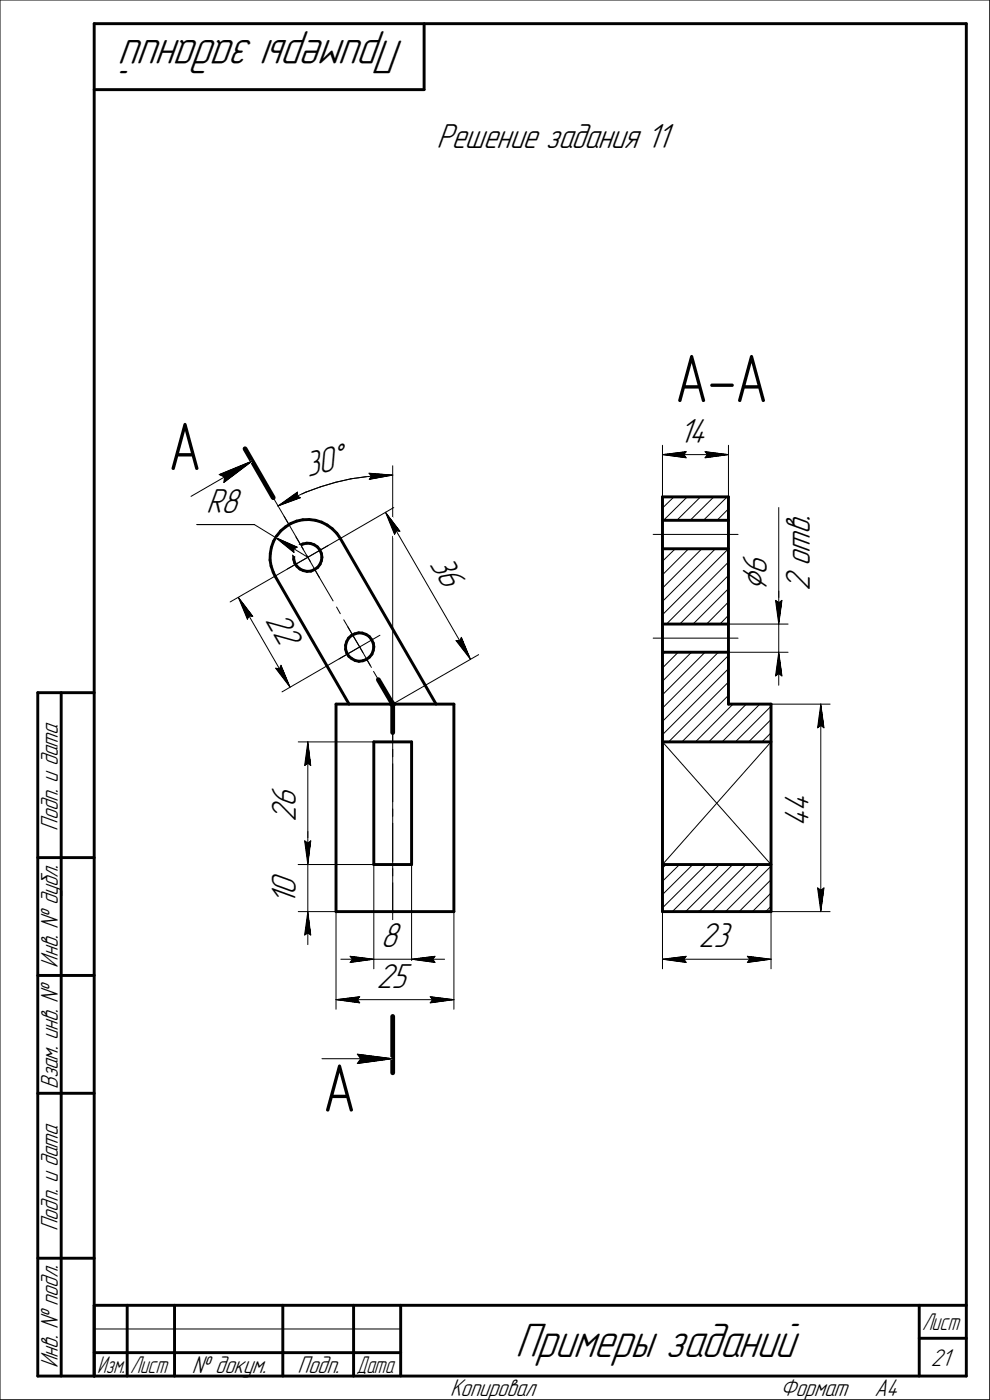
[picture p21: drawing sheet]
<svg xmlns="http://www.w3.org/2000/svg" width="210mm" height="297mm" viewBox="0 0 210 297" stroke-linecap="round" stroke-linejoin="round" font-family="sans-serif">
<defs><g id="words">
<g font-size="14.6">
<text x="143.2" y="85.3">А-А</text>
<text x="35.7" y="99.7">А</text>
<text x="68.5" y="235.9">А</text>
</g>
<g font-size="10.9">
<text x="85.7" y="8.5" transform="rotate(-180 85.7 8.5)">Примеры заданий</text>
<text x="109.3" y="288">Примеры заданий</text>
</g>
<text font-size="8.5" x="162.7" y="125.4" transform="rotate(-90 162.7 125.4)">Ç</text>
<g font-size="7.8">
<text x="92.6" y="31.5">Решение задания 11</text>
<text x="144" y="94">14</text>
<text x="65.3" y="101.3" transform="rotate(-15 65.3 101.3)">30Å</text>
<text x="43.8" y="108.8">R8</text>
<text x="171.8" y="113.4" transform="rotate(-90 171.8 113.4)">в</text>
<text x="171.8" y="110.6" transform="rotate(-90 171.8 110.6)">.</text>
<text x="91" y="119.7" transform="rotate(60 91 119.7)">36</text>
<text x="171.8" y="117.4" transform="rotate(-90 171.8 117.4)">т</text>
<text x="162.7" y="122" transform="rotate(-90 162.7 122)">6</text>
<text x="171.8" y="125.4" transform="rotate(-90 171.8 125.4)">2</text>
<text x="171.8" y="120.1" transform="rotate(-90 171.8 120.1)">о</text>
<text x="56.2" y="131.5" transform="rotate(60 56.2 131.5)">22</text>
<text x="62.8" y="171.3" transform="rotate(-90 62.8 171.3)">6</text>
<text x="171.6" y="172.3" transform="rotate(-90 171.6 172.3)">4</text>
<text x="62.8" y="174.5" transform="rotate(-90 62.8 174.5)">2</text>
<text x="171.6" y="175.5" transform="rotate(-90 171.6 175.5)">4</text>
<text x="62.8" y="192" transform="rotate(-90 62.8 192)">1</text>
<text x="62.8" y="189.9" transform="rotate(-90 62.8 189.9)">0</text>
<text x="80.8" y="201">8</text>
<text x="148.2" y="201">23</text>
<text x="79.9" y="209.6">25</text>
</g>
<g font-size="5.5">
<text x="12.3" y="176.2" transform="rotate(-90 12.3 176.2)">Подп. и дата</text>
<text x="12.3" y="205.3" transform="rotate(-90 12.3 205.3)">Инв. № дубл.</text>
<text x="12.3" y="231.1" transform="rotate(-90 12.3 231.1)">Взам. инв. №</text>
<text x="12.3" y="261.2" transform="rotate(-90 12.3 261.2)">Подп. и дата</text>
<text x="12.3" y="290.3" transform="rotate(-90 12.3 290.3)">Инв. № подл.</text>
<text x="40.7" y="291.3">№ докум.</text>
<text x="63.1" y="291.3">Подп.</text>
<text x="197.5" y="289.8">21</text>
<text x="95.5" y="296.3">Копировал</text>
<text x="165.5" y="296.3">Формат</text>
<text x="185.5" y="296.3">A4</text>
</g>
<g font-size="5.4">
<text x="195.6" y="282.3">Лист</text>
<text x="20.6" y="291.3">Изм.</text>
<text x="27.6" y="291.3">Лист</text>
<text x="75.6" y="291.3">Дата</text>
</g>
</g></defs>
<g fill="none" stroke="#000" stroke-width=".62">
<path d="M20 5v287zM20 5h185zM20 19h70zM90 5v14zM205 5v287zM57.3 118.8l.2 1.3zM57.3 117.5v1.3zM57.6 116.2l-.3 1.3zM58 114.9l-.4 1.3zM58.7 113.7l-.7 1.2zM59.5 112.7l1.1-.9zM59.5 112.7l-.8 1z"/>
<path d="M60.6 111.8l1.1-.7zM61.7 111.1l1.2-.5zM62.3 117.9v.8zM62.3 118.7l.2 .8zM62.5 117.1l-.2 .8zM62.5 119.5l.5 .7zM62.9 116.4l.7-.6zM62.9 116.4l-.4 .7zM62.9 110.6l1.3-.3zM63.6 115.8l.6-.4zM64.2 115.4l.9-.1zM64.2 110.3l1.4-.1z"/>
<path d="M65.1 115.3h.8zM65.6 110.2l1.3 .2zM65.9 115.3l.8 .3zM66.7 115.6l.6 .4zM66.9 110.4l1.3 .4zM67.3 116l.5 .7zM67.8 116.7l.4 .8zM67.9 119.7l-.5 .7zM68.2 117.5l.1 .8zM68.2 119l-.3 .7zM68.2 110.8l1.2 .6zM68.3 118.3l-.1 .7z"/>
<path d="M69.4 111.4l1.1 .8zM70.5 112.2l1 1zM71.5 113.2l.7 1zM72.2 114.2l20.3 35.2zM140.5 105.4v88zM140.5 105.4h14zM140.5 110.4h14zM140.5 116.4h14zM154.5 105.4v44zM57.5 120.1l.5 1.3zM58 121.4l.4 .9zM58.4 122.3l15.7 27.1z"/>
<path d="M63 120.2l.6 .5zM63.6 120.7l.7 .4zM64.3 121.1l.8 .1zM65.1 121.2h.9zM66 121.2l.7-.4zM66.7 120.8l.7-.4zM73.3 136.9v.9zM73.3 137.8l.2 .7zM73.5 136.1l-.2 .8zM73.5 138.5l.5 .7zM73.9 135.4l.7-.6zM73.9 135.4l-.4 .7z"/>
<path d="M74 139.2l.6 .6zM74.6 134.8l.6-.3zM74.6 139.8l.8 .4zM75.2 134.5l.9-.2zM76.1 134.3h.8zM76.9 134.3l.8 .3zM77.7 134.6l.6 .5zM77.7 139.9l.7-.5zM78.3 135.1l.6 .6zM78.9 135.7l.3 .8zM78.9 138.8l-.5 .6zM79.2 136.5l.1 .8z"/>
<path d="M79.2 138l-.3 .8zM79.3 137.3l-.1 .7zM140.5 132.4h14zM140.5 138.4h14zM8 147v145zM8 147h12zM13 147v145zM71.3 149.4h25zM71.3 149.4v44zM75.4 140.2l.7 .1zM76.1 140.3l.9-.1zM77 140.2l.7-.3z"/>
<path d="M79.3 157.4h8zM79.3 157.4v26zM87.3 157.4v26zM96.3 149.4v44zM140.5 157.4h23.1zM154.5 149.4h9.1zM163.6 149.4v44zM8 182h12zM71.3 193.4h25zM79.3 183.4h8zM140.5 193.4h23.1zM140.5 183.4h23.1z"/>
<path d="M8 207h12zM8 232h12zM8 267h12zM20 277h185zM20 277v15zM27 277v15zM37 277v15zM60 277v15zM75 277v15zM85 277v15zM195 277v15zM8 292h12z"/>
<path d="M20 292h185zM20 287h7zM27 287h10zM37 287h23zM60 287h15zM75 287h10zM195 284h10z"/>
</g>
<g fill="none" stroke="#000" stroke-width=".21">
<path d="M0 0v297zM0 0h210zM210 0v297zM83.3 98.8v94.6zM140.5 94.5v15.7zM140.5 96.5l5.1-.7zM140.5 96.5l5.1 .6zM140.5 96.5h14zM145.1 96.5l.5 .6zM145.6 95.8l-.5 .7zM149.6 97.1l4.9-.6zM149.6 95.8l.5 .7z"/>
<path d="M149.6 95.8l4.9 .7zM150.1 96.5l-.5 .6zM154.5 94.5v15.7zM40.5 105.3l13-7.5zM41.8 111.3h12.2zM46.5 100.7l1.1 .5zM46.5 100.7l7-2.9zM47.5 102.4l6-4.6zM47.6 101.2l-.1 1.2zM54 111.3l4.5 2.8zM58 105.6l3.3 5.7zM58.5 114.1l4.5 2z"/>
<path d="M58.5 114.1l3.9 3.1zM58.5 114.1l6.8 4.2zM59 107.4l2.9-1.6zM59 107.4l4.1-3zM59 107.4l4.7-1.8zM60.3 109.6l4 7zM61.9 105.8l3-1.4zM62.3 116.4l.7-.3zM62.3 116.4l.1 .8zM62.8 113.9l2.5 4.4zM63 105.3l.7 .3zM63.1 104.4l-.1 .9z"/>
<path d="M64.9 104.4l3.1-1.1zM65.1 117.9l.8 1.3zM65.3 118.3l2.5 4.3zM65.3 118.3l4.3-2.5zM65.3 118.3l18.2-10.6zM68 103.3l3.2-1zM71.2 102.3l3.3-.7zM74.5 101.6l3.2-.5zM77.7 101.1l3.4-.2zM78.3 100.4l.5 .6zM78.3 100.4l5 .4zM78.3 101.7l5-.9z"/>
<path d="M78.8 101l-.5 .7zM81.1 100.9l2.2-.1zM81.8 108.7l3 4zM81.8 108.7l1.9 4.7zM81.8 108.7l18 31.2zM84 112.6l.8 .1zM84 112.6l-.3 .8zM138.6 113.4h18zM140.5 119.1l2.8-2.7zM140.5 107.8l2.5-2.4zM140.8 110.4l5-5zM143.6 110.4l5-5z"/>
<path d="M146.4 110.4l5-5zM149.2 110.4l5.1-5zM152.1 110.4l2.4-2.4zM165.2 107.7v19.7zM48.8 127.7l16.5-9.4zM50.6 126.8l3 4zM50.6 126.8l1.9 4.6zM50.6 126.8l10.9 19zM52.8 130.7l.8 .1zM52.8 130.7l-.3 .7zM61 120.7l4.3-2.4zM66.6 120.6l4.1 6.9z"/>
<path d="M71.4 128.8l.8 1.4zM72 139.8l4.3-2.5zM72.9 131.5l4.1 7zM73.8 133l2.5 4.3zM76.3 137.3l2.5 4.3zM76.3 137.3l4.3-2.5zM77.7 139.8l.8 1.4zM96.7 135.9l3.1 4zM96.7 135.9l.8 .1zM97.9 135.2l-.4 .8zM97.9 135.2l1.9 4.7zM138.6 135.4h18z"/>
<path d="M140.5 138.9l.6-.5zM140.5 130.4l14-14zM140.5 127.6l11.3-11.2zM140.5 124.8l8.4-8.4zM140.5 122l5.6-5.6zM141.4 132.4l13.1-13.1zM147 132.4l7.5-7.5zM154.5 130.6l-1.8 1.8zM154.5 127.7l-4.6 4.7zM154.5 122.1l-10.3 10.3zM154.5 132.4h12.7zM154.5 138.4h12.7z"/>
<path d="M164.5 127.4l.7 .5zM164.5 127.4l.7 5zM165.2 127.4v5zM165.2 127.9l.7-.5zM165.2 125.4v7zM165.2 138.4l-.7 5zM165.2 138.4l.7 5zM165.2 138.4v7zM165.2 132.4v6zM165.9 127.4l-.7 5zM58.5 141.8l3 4zM58.5 141.8l.8 .1z"/>
<path d="M59.6 141.2l-.3 .7zM59.6 141.2l1.9 4.6zM59.8 146.8l16.5-9.5zM63.3 157.4h16zM65.3 157.4l.6 5zM65.3 157.4l-.7 5zM65.3 157.4v26zM79.2 142.5l4.1 6.9zM82.5 149.4l.8-.7zM82.5 149.4l.8 .8zM82.8 149.4l.5 .5zM83 149.4l.3-.2z"/>
<path d="M83 149.4l.3 .3zM83.3 149.2l.2 .2zM83.3 148.9l.5 .5zM83.3 148.9l-.5 .5zM83.3 149.9l.5-.5zM83.3 148.7l.7 .7zM83.3 149.4v8.1zM83.3 159v1.6zM83.3 149.4l18.2-10.5zM83.5 149.4l-.2 .3zM83.5 149.4h.3zM83.8 149.4h.2z"/>
<path d="M84 149.4l-.7 .8zM140.5 157.4l23.1 26zM140.5 155.9l14-14zM140.5 153.1l14-14zM140.5 150.3l11.9-11.9zM140.5 147.4l9.1-9zM140.5 144.6l6.2-6.2zM140.5 141.7l3.4-3.3zM141.8 157.4l12.7-12.7zM144.7 157.4l9.8-9.9zM153.2 157.4l8-8zM155.5 149.4l-8 8z"/>
<path d="M156 157.4l7.6-7.5zM158.3 149.4l-7.9 8zM158.8 157.4l4.8-4.7zM161.7 157.4l1.9-1.9zM163.6 157.4l-23.1 26zM163.6 149.4h12.5zM164.5 143.4l.7-.5zM165.2 142.9l.7 .5zM173.5 154.4l.6-.5zM174.1 149.4l.7 5zM174.1 153.9l.7 .5zM174.1 149.4l-.6 5z"/>
<path d="M174.1 149.4v44zM64.6 178.4l.7 .5zM64.6 178.4l.7 5zM64.6 162.4l.7-.5zM65.3 178.9l.6-.5zM65.3 176.4v7zM65.3 161.9l.6 .5zM65.9 178.4l-.6 5zM83.3 162.1v8zM83.3 171.6v1.6zM83.3 174.7v8.1zM63.3 193.4h8z"/>
<path d="M63.3 183.4h16zM64.6 198.4l.7-.4zM65.3 193.4l-.7 5zM65.3 198l.6 .4zM65.3 193.4l.6 5zM65.3 193.4v7zM65.3 183.4v10zM71.3 193.4v20.8zM79.3 183.4v22.2zM83.3 184.3v1.6zM83.3 187.3v8.1zM87.3 183.4v22.2z"/>
<path d="M96.3 193.4v20.8zM140.5 192.6l9.3-9.2zM140.5 189.8l6.5-6.4zM140.5 187l3.7-3.6zM140.5 184.2l.8-.8zM140.5 193.4v12.2zM142.6 193.4l10-10zM145.5 193.4l9.9-10zM148.3 193.4l10-10zM151.1 193.4l10-10zM153.9 193.4l9.7-9.6zM156.8 193.4l6.8-6.7z"/>
<path d="M159.6 193.4l4-3.9zM162.4 193.4l1.2-1.1zM163.6 193.4v12.2zM163.6 193.4h12.5zM173.5 188.4l.6 5zM173.5 188.4l.6 .5zM174.1 188.9l.7-.5zM174.8 188.4l-.7 5zM71.3 212.1l5-.6zM71.3 212.1l5 .7zM71.3 212.1h25zM72.3 203.5h7z"/>
<path d="M74.3 202.9l5 .6zM74.3 202.9l.5 .6zM74.3 204.2l5-.7zM74.8 203.5l-.5 .7zM75.8 212.1l.5 .7zM76.3 211.5l-.5 .6zM79.3 203.5h8zM87.3 203.5l5 .7zM87.3 203.5l5-.6zM87.3 203.5h7zM91.3 212.8l5-.7zM91.3 211.5l.5 .6z"/>
<path d="M91.3 211.5l5 .6zM91.8 212.1l-.5 .7zM91.8 203.5l.5 .7zM92.3 202.9l-.5 .6zM140.5 203.5l5.1-.6zM140.5 203.5l5.1 .7zM140.5 203.5h23.1zM145.1 203.5l.5 .7zM145.6 202.9l-.5 .6zM158.6 204.2l5-.7zM158.6 202.9l.5 .6zM158.6 202.9l5 .6z"/>
<path d="M159.1 203.5l-.5 .7zM68.3 224.6h15zM75.8 225.7l7.5-1.1zM75.8 223.7l.7 .9zM75.8 223.7l7.5 .9zM76.5 224.6l-.7 1.1zM0 297h210zM20 282h65z"/>
</g>
<path d="M52 95.2l6 10.4zM80.3 144.2l3 5.2zM83.3 149.4v6zM83.3 215.7v11.9z" fill="none" stroke="#000" stroke-width="1"/>
<g fill="#fff" stroke="#fff" stroke-width=".21">
<path d="M92.6 25.9h50.7zM92.6 26h50.7zM92.6 26h50.7zM92.6 26.1h50.7zM92.6 26.1h50.7zM92.6 26.2h50.7zM92.6 26.2h50.7zM92.6 26.3h50.7zM92.6 26.4h50.7zM92.6 26.4h50.7zM92.6 26.5h50.7zM92.6 26.5h50.7zM92.6 26.6h50.7zM92.6 26.6h50.7zM92.6 26.7h50.7zM92.6 26.8h50.7zM92.6 26.8h50.7zM92.6 26.9h50.7zM92.6 26.9h50.7zM92.6 27h50.7zM92.6 27h50.7zM92.6 27.1h50.7zM92.6 27.1h50.7zM92.6 27.2h50.7zM92.6 27.3h50.7zM92.6 27.3h50.7zM92.6 27.4h50.7zM92.6 27.4h50.7zM92.6 27.5h50.7zM92.6 27.5h50.7zM92.6 27.6h50.7zM92.6 27.7h50.7zM92.6 27.7h50.7zM92.6 27.8h50.7zM92.6 27.8h50.7zM92.6 27.9h50.7zM92.6 27.9h50.7zM92.6 28h50.7zM92.6 28.1h50.7zM92.6 28.1h50.7zM92.6 28.2h50.7zM92.6 28.2h50.7zM92.6 28.3h50.7zM92.6 28.3h50.7zM92.6 28.4h50.7zM92.6 28.4h50.7zM92.6 28.5h50.7zM92.6 28.6h50.7zM92.6 28.6h50.7zM92.6 28.7h50.7zM92.6 28.7h50.7zM92.6 28.8h50.7zM92.6 28.8h50.7zM92.6 28.9h50.7zM92.6 29h50.7zM92.6 29h50.7zM92.6 29.1h50.7zM92.6 29.1h50.7zM92.6 29.2h50.7zM92.6 29.2h50.7zM92.6 29.3h50.7zM92.6 29.4h50.7zM92.6 29.4h50.7zM92.6 29.5h50.7zM92.6 29.5h50.7zM92.6 29.6h50.7zM92.6 29.6h50.7zM92.6 29.7h50.7zM92.6 29.7h50.7zM92.6 29.8h50.7zM92.6 29.9h50.7zM92.6 29.9h50.7zM92.6 30h50.7zM92.6 30h50.7zM92.6 30.1h50.7zM92.6 30.1h50.7zM92.6 30.2h50.7zM92.6 30.3h50.7zM92.6 30.3h50.7zM92.6 30.4h50.7zM92.6 30.4h50.7zM92.6 30.5h50.7zM92.6 30.5h50.7zM92.6 30.6h50.7zM92.6 30.6h50.7zM92.6 30.7h50.7zM92.6 30.8h50.7zM92.6 30.8h50.7zM92.6 30.9h50.7zM92.6 30.9h50.7zM92.6 31h50.7zM92.6 31h50.7zM92.6 31.1h50.7zM92.6 31.2h50.7zM92.6 31.2h50.7zM92.6 31.3h50.7zM92.6 31.3h50.7zM92.6 31.4h50.7zM92.6 31.4h50.7zM92.6 31.5h50.7zM92.6 31.6h50.7zM92.6 31.6h50.7zM92.6 31.7h50.7zM92.6 31.7h50.7zM92.6 31.8h50.7zM92.6 31.8h50.7zM92.6 31.9h50.7zM92.6 31.9h50.7zM92.6 32h50.7zM92.6 32.1h50.7zM92.6 32.1h50.7zM92.6 32.2h50.7zM92.6 32.2h50.7zM92.6 32.3h50.7zM92.6 32.3h50.7zM92.6 32.4h50.7zM92.6 32.5h50.7zM92.6 32.5h50.7zM92.6 32.6h50.7zM92.6 32.6h50.7zM92.6 32.7h50.7zM92.6 32.7h50.7zM92.6 32.8h50.7zM92.6 32.9h50.7zM92.6 32.9h50.7zM92.6 33h50.7z"/>
<path d="M148.2 195.4h7.8zM148.2 195.5h7.8zM148.2 195.5h7.8zM148.2 195.6h7.8zM148.2 195.6h7.8zM148.2 195.7h7.8zM148.2 195.7h7.8zM148.2 195.8h7.8zM148.2 195.9h7.8zM148.2 195.9h7.8zM148.2 196h7.8zM148.2 196h7.8zM148.2 196.1h7.8zM148.2 196.1h7.8zM148.2 196.2h7.8zM148.2 196.3h7.8zM148.2 196.3h7.8zM148.2 196.4h7.8zM148.2 196.4h7.8zM148.2 196.5h7.8zM148.2 196.5h7.8zM148.2 196.6h7.8zM148.2 196.7h7.8zM148.2 196.7h7.8zM148.2 196.8h7.8zM148.2 196.8h7.8zM148.2 196.9h7.8zM148.2 196.9h7.8zM148.2 197h7.8zM148.2 197h7.8zM148.2 197.1h7.8zM148.2 197.2h7.8zM148.2 197.2h7.8zM148.2 197.3h7.8zM148.2 197.3h7.8zM148.2 197.4h7.8zM148.2 197.4h7.8zM148.2 197.5h7.8zM148.2 197.6h7.8zM148.2 197.6h7.8zM148.2 197.7h7.8zM148.2 197.7h7.8zM148.2 197.8h7.8zM148.2 197.8h7.8zM148.2 197.9h7.8zM148.2 198h7.8zM148.2 198h7.8zM148.2 198.1h7.8zM148.2 198.1h7.8zM148.2 198.2h7.8zM148.2 198.2h7.8zM148.2 198.3h7.8zM148.2 198.3h7.8zM148.2 198.4h7.8zM148.2 198.5h7.8zM148.2 198.5h7.8zM148.2 198.6h7.8zM148.2 198.6h7.8zM148.2 198.7h7.8zM148.2 198.7h7.8zM148.2 198.8h7.8zM148.2 198.9h7.8zM148.2 198.9h7.8zM148.2 199h7.8zM148.2 199h7.8zM148.2 199.1h7.8zM148.2 199.1h7.8zM148.2 199.2h7.8zM148.2 199.2h7.8zM148.2 199.3h7.8zM148.2 199.4h7.8zM148.2 199.4h7.8zM148.2 199.5h7.8zM148.2 199.5h7.8zM148.2 199.6h7.8zM148.2 199.6h7.8zM148.2 199.7h7.8zM148.2 199.8h7.8zM148.2 199.8h7.8zM148.2 199.9h7.8zM148.2 199.9h7.8zM148.2 200h7.8zM148.2 200h7.8zM148.2 200.1h7.8zM148.2 200.2h7.8zM148.2 200.2h7.8zM148.2 200.3h7.8zM148.2 200.3h7.8zM148.2 200.4h7.8zM148.2 200.4h7.8zM148.2 200.5h7.8zM148.2 200.5h7.8zM148.2 200.6h7.8zM148.2 200.7h7.8zM148.2 200.7h7.8zM148.2 200.8h7.8zM148.2 200.8h7.8zM148.2 200.9h7.8zM148.2 200.9h7.8zM148.2 201h7.8zM148.2 201.1h7.8zM148.2 201.1h7.8zM148.2 201.2h7.8zM148.2 201.2h7.8zM148.2 201.3h7.8zM148.2 201.3h7.8zM148.2 201.4h7.8zM148.2 201.5h7.8zM148.2 201.5h7.8zM148.2 201.6h7.8zM148.2 201.6h7.8zM148.2 201.7h7.8zM148.2 201.7h7.8zM148.2 201.8h7.8zM148.2 201.8h7.8zM148.2 201.9h7.8zM148.2 202h7.8zM148.2 202h7.8zM148.2 202.1h7.8zM148.2 202.1h7.8zM148.2 202.2h7.8zM148.2 202.2h7.8zM148.2 202.3h7.8zM148.2 202.4h7.8zM148.2 202.4h7.8zM148.2 202.5h7.8zM148.2 202.5h7.8z"/>
<path d="M145.6 202.4h.5zM145.2 202.5h.9zM144.7 202.5h1.4zM144.2 202.6h1.9zM143.8 202.6h2.3zM143.3 202.7h2.8zM142.9 202.7h3.2zM142.4 202.8h3.7zM142.2 202.9h3.9zM142.1 202.9h4zM142 203h4.1zM141.8 203h4.3zM141.7 203.1h4.4zM141.6 203.1h4.5zM141.4 203.2h4.7zM141.3 203.3h4.8zM141.1 203.3h5zM141 203.4h5.1zM140.8 203.4h5.3zM140.7 203.5h5.4zM140.5 203.5h5.6zM140.7 203.6h5.4zM140.8 203.7h5.3zM140.9 203.7h5.2zM141.1 203.8h5zM141.2 203.8h4.9zM141.3 203.9h4.8zM141.4 203.9h4.7zM141.6 204h4.5zM141.7 204h4.4zM141.8 204.1h4.3zM142 204.2h4.1zM142.1 204.2h4zM142.2 204.3h3.9zM142.4 204.3h3.7zM142.9 204.4h3.2zM143.3 204.4h2.8zM143.8 204.5h2.3zM144.2 204.6h1.9zM144.7 204.6h1.4zM145.2 204.7h.9zM145.6 204.7h.5z"/>
<path d="M158 202.4h.6zM158 202.5h1zM158 202.5h1.5zM158 202.6h1.9zM158 202.6h2.4zM158 202.7h2.9zM158 202.7h3.3zM158 202.8h3.8zM158 202.9h3.9zM158 202.9h4.1zM158 203h4.2zM158 203h4.3zM158 203.1h4.5zM158 203.1h4.6zM158 203.2h4.8zM158 203.3h4.9zM158 203.3h5.1zM158 203.4h5.2zM158 203.4h5.4zM158 203.5h5.5zM158 203.5h5.6zM158 203.6h5.5zM158 203.7h5.4zM158 203.7h5.2zM158 203.8h5.1zM158 203.8h5zM158 203.9h4.8zM158 203.9h4.7zM158 204h4.6zM158 204h4.4zM158 204.1h4.3zM158 204.2h4.2zM158 204.2h4.1zM158 204.3h3.9zM158 204.3h3.8zM158 204.4h3.3zM158 204.4h2.9zM158 204.5h2.4zM158 204.6h1.9zM158 204.6h1.5zM158 204.7h1zM158 204.7h.6z"/>
<path d="M166 167.4h7.1zM166 167.4h7.1zM166 167.5h7.1zM166 167.5h7.1zM166 167.6h7.1zM166 167.6h7.1zM166 167.7h7.1zM166 167.8h7.1zM166 167.8h7.1zM166 167.9h7.1zM166 167.9h7.1zM166 168h7.1zM166 168h7.1zM166 168.1h7.1zM166 168.1h7.1zM166 168.2h7.1zM166 168.3h7.1zM166 168.3h7.1zM166 168.4h7.1zM166 168.4h7.1zM166 168.5h7.1zM166 168.5h7.1zM166 168.6h7.1zM166 168.7h7.1zM166 168.7h7.1zM166 168.8h7.1zM166 168.8h7.1zM166 168.9h7.1zM166 168.9h7.1zM166 169h7.1zM166 169.1h7.1zM166 169.1h7.1zM166 169.2h7.1zM166 169.2h7.1zM166 169.3h7.1zM166 169.3h7.1zM166 169.4h7.1zM166 169.4h7.1zM166 169.5h7.1zM166 169.6h7.1zM166 169.6h7.1zM166 169.7h7.1zM166 169.7h7.1zM166 169.8h7.1zM166 169.8h7.1zM166 169.9h7.1zM166 170h7.1zM166 170h7.1zM166 170.1h7.1zM166 170.1h7.1zM166 170.2h7.1zM166 170.2h7.1zM166 170.3h7.1zM166 170.3h7.1zM166 170.4h7.1zM166 170.5h7.1zM166 170.5h7.1zM166 170.6h7.1zM166 170.6h7.1zM166 170.7h7.1zM166 170.7h7.1zM166 170.8h7.1zM166 170.9h7.1zM166 170.9h7.1zM166 171h7.1zM166 171h7.1zM166 171.1h7.1zM166 171.1h7.1zM166 171.2h7.1zM166 171.3h7.1zM166 171.3h7.1zM166 171.4h7.1zM166 171.4h7.1zM166 171.5h7.1zM166 171.5h7.1zM166 171.6h7.1zM166 171.6h7.1zM166 171.7h7.1zM166 171.8h7.1zM166 171.8h7.1zM166 171.9h7.1zM166 171.9h7.1zM166 172h7.1zM166 172h7.1zM166 172.1h7.1zM166 172.2h7.1zM166 172.2h7.1zM166 172.3h7.1zM166 172.3h7.1zM166 172.4h7.1zM166 172.4h7.1zM166 172.5h7.1zM166 172.6h7.1zM166 172.6h7.1zM166 172.7h7.1zM166 172.7h7.1zM166 172.8h7.1zM166 172.8h7.1zM166 172.9h7.1zM166 172.9h7.1zM166 173h7.1zM166 173.1h7.1zM166 173.1h7.1zM166 173.2h7.1zM166 173.2h7.1zM166 173.3h7.1zM166 173.3h7.1zM166 173.4h7.1zM166 173.5h7.1zM166 173.5h7.1zM166 173.6h7.1zM166 173.6h7.1zM166 173.7h7.1zM166 173.7h7.1zM166 173.8h7.1zM166 173.8h7.1zM166 173.9h7.1zM166 174h7.1zM166 174h7.1zM166 174.1h7.1zM166 174.1h7.1zM166 174.2h7.1zM166 174.2h7.1zM166 174.3h7.1zM166 174.4h7.1zM166 174.4h7.1zM166 174.5h7.1zM166 174.5h7.1zM166 174.6h7.1zM166 174.6h7.1zM166 174.7h7.1zM166 174.8h7.1zM166 174.8h7.1zM166 174.9h7.1zM166 174.9h7.1zM166 175h7.1zM166 175h7.1zM166 175.1h7.1zM166 175.1h7.1zM166 175.2h7.1zM166 175.3h7.1zM166 175.3h7.1zM166 175.4h7.1zM166 175.4h7.1z"/>
<path d="M172.9 187.9h2.5zM172.9 188h2.5zM172.9 188h2.5zM172.9 188.1h2.5zM172.9 188.1h2.5zM172.9 188.2h2.5zM172.9 188.2h2.5zM172.9 188.3h2.5zM173 188.4h2.3zM173 188.4h2.3zM173 188.5h2.3zM173 188.5h2.3zM173 188.6h2.3zM173 188.6h2.3zM173 188.7h2.3zM173.1 188.8h2.2zM173.1 188.8h2.2zM173.1 188.9h2.2zM173.1 188.9h2.2zM173.1 189h2.2zM173.1 189h2.2zM173.1 189.1h2.2zM173.1 189.1h2.1zM173.1 189.2h2.1zM173.1 189.3h2.1zM173.1 189.3h2.1zM173.1 189.4h2.1zM173.1 189.4h2.1zM173.1 189.5h2.1zM173.1 189.5h2.1zM173.2 189.6h1.9zM173.2 189.7h1.9zM173.2 189.7h1.9zM173.2 189.8h1.9zM173.2 189.8h1.9zM173.2 189.9h1.9zM173.2 189.9h1.9zM173.2 190h1.9zM173.2 190h1.9zM173.2 190.1h1.9zM173.2 190.2h1.9zM173.2 190.2h1.9zM173.2 190.3h1.9zM173.2 190.3h1.9zM173.2 190.4h1.8zM173.3 190.4h1.7zM173.3 190.5h1.7zM173.3 190.6h1.7zM173.3 190.6h1.7zM173.3 190.7h1.7zM173.3 190.7h1.7zM173.3 190.8h1.7zM173.3 190.8h1.7zM173.3 190.9h1.7zM173.3 191h1.7zM173.3 191h1.7zM173.3 191.1h1.7zM173.3 191.1h1.7zM173.3 191.2h1.7zM173.4 191.2h1.5zM173.4 191.3h1.5zM173.4 191.3h1.5zM173.4 191.4h1.5zM173.4 191.5h1.5zM173.4 191.5h1.5zM173.4 191.6h1.5zM173.4 191.6h1.5zM173.5 191.7h1.4zM173.5 191.7h1.4zM173.5 191.8h1.3zM173.5 191.9h1.3zM173.6 191.9h1.2zM173.6 192h1.2zM173.6 192h1.2zM173.6 192.1h1.1zM173.6 192.1h1.1zM173.7 192.2h.9zM173.7 192.2h.9zM173.7 192.3h.9zM173.7 192.4h.9zM173.7 192.4h.9zM173.8 192.5h.7zM173.8 192.5h.7zM173.8 192.6h.7zM173.8 192.6h.7zM173.8 192.7h.7zM173.9 192.8h.5zM173.9 192.8h.5zM173.9 192.9h.5zM174 192.9h.4zM174 193h.4zM174 193h.3zM174 193.1h.3zM174 193.2h.3zM174.1 193.2h.1zM174.1 193.3h.1z"/>
<path d="M174.1 149.6h.1zM174.1 149.6h.1zM174 149.7h.3zM174 149.7h.3zM174 149.8h.3zM174 149.9h.4zM174 149.9h.4zM173.9 150h.5zM173.9 150h.5zM173.9 150.1h.5zM173.8 150.1h.7zM173.8 150.2h.7zM173.8 150.3h.7zM173.8 150.3h.7zM173.8 150.4h.7zM173.7 150.4h.9zM173.7 150.5h.9zM173.7 150.5h.9zM173.7 150.6h.9zM173.7 150.7h.9zM173.6 150.7h1.1zM173.6 150.8h1.1zM173.6 150.8h1.2zM173.6 150.9h1.2zM173.6 150.9h1.2zM173.5 151h1.3zM173.5 151h1.3zM173.5 151.1h1.4zM173.5 151.2h1.4zM173.4 151.2h1.5zM173.4 151.3h1.5zM173.4 151.3h1.5zM173.4 151.4h1.5zM173.4 151.4h1.5zM173.4 151.5h1.5zM173.4 151.6h1.5zM173.4 151.6h1.5zM173.3 151.7h1.7zM173.3 151.7h1.7zM173.3 151.8h1.7zM173.3 151.8h1.7zM173.3 151.9h1.7zM173.3 151.9h1.7zM173.3 152h1.7zM173.3 152.1h1.7zM173.3 152.1h1.7zM173.3 152.2h1.7zM173.3 152.2h1.7zM173.3 152.3h1.7zM173.3 152.3h1.7zM173.3 152.4h1.7zM173.2 152.5h1.8zM173.2 152.5h1.9zM173.2 152.6h1.9zM173.2 152.6h1.9zM173.2 152.7h1.9zM173.2 152.7h1.9zM173.2 152.8h1.9zM173.2 152.9h1.9zM173.2 152.9h1.9zM173.2 153h1.9zM173.2 153h1.9zM173.2 153.1h1.9zM173.2 153.1h1.9zM173.2 153.2h1.9zM173.2 153.2h1.9zM173.1 153.3h2.1zM173.1 153.4h2.1zM173.1 153.4h2.1zM173.1 153.5h2.1zM173.1 153.5h2.1zM173.1 153.6h2.1zM173.1 153.6h2.1zM173.1 153.7h2.1zM173.1 153.8h2.2zM173.1 153.8h2.2zM173.1 153.9h2.2zM173.1 153.9h2.2zM173.1 154h2.2zM173.1 154h2.2zM173.1 154.1h2.2zM173 154.1h2.3zM173 154.2h2.3zM173 154.3h2.3zM173 154.3h2.3zM173 154.4h2.3zM173 154.4h2.3zM173 154.5h2.3zM172.9 154.5h2.5zM172.9 154.6h2.5zM172.9 154.7h2.5zM172.9 154.7h2.5zM172.9 154.8h2.5zM172.9 154.8h2.5zM172.9 154.9h2.5z"/>
<path d="M144 88.3h7.1zM144 88.4h7.1zM144 88.4h7.1zM144 88.5h7.1zM144 88.6h7.1zM144 88.6h7.1zM144 88.7h7.1zM144 88.7h7.1zM144 88.8h7.1zM144 88.8h7.1zM144 88.9h7.1zM144 89h7.1zM144 89h7.1zM144 89.1h7.1zM144 89.1h7.1zM144 89.2h7.1zM144 89.2h7.1zM144 89.3h7.1zM144 89.4h7.1zM144 89.4h7.1zM144 89.5h7.1zM144 89.5h7.1zM144 89.6h7.1zM144 89.6h7.1zM144 89.7h7.1zM144 89.7h7.1zM144 89.8h7.1zM144 89.9h7.1zM144 89.9h7.1zM144 90h7.1zM144 90h7.1zM144 90.1h7.1zM144 90.1h7.1zM144 90.2h7.1zM144 90.3h7.1zM144 90.3h7.1zM144 90.4h7.1zM144 90.4h7.1zM144 90.5h7.1zM144 90.5h7.1zM144 90.6h7.1zM144 90.6h7.1zM144 90.7h7.1zM144 90.8h7.1zM144 90.8h7.1zM144 90.9h7.1zM144 90.9h7.1zM144 91h7.1zM144 91h7.1zM144 91.1h7.1zM144 91.2h7.1zM144 91.2h7.1zM144 91.3h7.1zM144 91.3h7.1zM144 91.4h7.1zM144 91.4h7.1zM144 91.5h7.1zM144 91.6h7.1zM144 91.6h7.1zM144 91.7h7.1zM144 91.7h7.1zM144 91.8h7.1zM144 91.8h7.1zM144 91.9h7.1zM144 91.9h7.1zM144 92h7.1zM144 92.1h7.1zM144 92.1h7.1zM144 92.2h7.1zM144 92.2h7.1zM144 92.3h7.1zM144 92.3h7.1zM144 92.4h7.1zM144 92.5h7.1zM144 92.5h7.1zM144 92.6h7.1zM144 92.6h7.1zM144 92.7h7.1zM144 92.7h7.1zM144 92.8h7.1zM144 92.9h7.1zM144 92.9h7.1zM144 93h7.1zM144 93h7.1zM144 93.1h7.1zM144 93.1h7.1zM144 93.2h7.1zM144 93.2h7.1zM144 93.3h7.1zM144 93.4h7.1zM144 93.4h7.1zM144 93.5h7.1zM144 93.5h7.1zM144 93.6h7.1zM144 93.6h7.1zM144 93.7h7.1zM144 93.8h7.1zM144 93.8h7.1zM144 93.9h7.1zM144 93.9h7.1zM144 94h7.1zM144 94h7.1zM144 94.1h7.1zM144 94.1h7.1zM144 94.2h7.1zM144 94.3h7.1zM144 94.3h7.1zM144 94.4h7.1zM144 94.4h7.1zM144 94.5h7.1zM144 94.5h7.1zM144 94.6h7.1zM144 94.7h7.1zM144 94.7h7.1zM144 94.8h7.1zM144 94.8h7.1zM144 94.9h7.1zM144 94.9h7.1zM144 95h7.1zM144 95.1h7.1zM144 95.1h7.1zM144 95.2h7.1zM144 95.2h7.1zM144 95.3h7.1zM144 95.3h7.1zM144 95.4h7.1zM144 95.4h7.1z"/>
<path d="M145.6 95.3h.5zM145.2 95.4h.9zM144.7 95.4h1.4zM144.2 95.5h1.9zM143.8 95.6h2.3zM143.3 95.6h2.8zM142.9 95.7h3.2zM142.4 95.7h3.7zM142.2 95.8h3.9zM142.1 95.8h4zM142 95.9h4.1zM141.8 96h4.3zM141.7 96h4.4zM141.6 96.1h4.5zM141.4 96.1h4.7zM141.3 96.2h4.8zM141.1 96.2h5zM141 96.3h5.1zM140.8 96.4h5.3zM140.7 96.4h5.4zM140.5 96.5h5.6zM140.7 96.5h5.4zM140.8 96.6h5.3zM140.9 96.6h5.2zM141.1 96.7h5zM141.2 96.7h4.9zM141.3 96.8h4.8zM141.4 96.9h4.7zM141.6 96.9h4.5zM141.7 97h4.4zM141.8 97h4.3zM142 97.1h4.1zM142.1 97.1h4zM142.2 97.2h3.9zM142.4 97.3h3.7zM142.9 97.3h3.2zM143.3 97.4h2.8zM143.8 97.4h2.3zM144.2 97.5h1.9zM144.7 97.5h1.4zM145.2 97.6h.9zM145.6 97.6h.5z"/>
<path d="M149.1 95.3h.5zM149.1 95.4h.9zM149.1 95.4h1.4zM149.1 95.5h1.8zM149.1 95.6h2.3zM149.1 95.6h2.8zM149.1 95.7h3.2zM149.1 95.7h3.7zM149.1 95.8h3.9zM149.1 95.8h4zM149.1 95.9h4.1zM149.1 96h4.3zM149.1 96h4.4zM149.1 96.1h4.5zM149.1 96.1h4.7zM149.1 96.2h4.8zM149.1 96.2h4.9zM149.1 96.3h5zM149.1 96.4h5.2zM149.1 96.4h5.3zM149.1 96.5h5.4zM149.1 96.5h5.3zM149.1 96.6h5.2zM149.1 96.6h5.1zM149.1 96.7h5zM149.1 96.7h4.8zM149.1 96.8h4.7zM149.1 96.9h4.6zM149.1 96.9h4.5zM149.1 97h4.4zM149.1 97h4.2zM149.1 97.1h4.1zM149.1 97.1h4zM149.1 97.2h3.9zM149.1 97.3h3.7zM149.1 97.3h3.2zM149.1 97.4h2.8zM149.1 97.4h2.3zM149.1 97.5h1.8zM149.1 97.5h1.4zM149.1 97.6h.9zM149.1 97.6h.5z"/>
<path d="M157 117h7.2zM157 117.1h7.2zM157 117.1h7.2zM157 117.2h7.2zM157 117.2h7.2zM157 117.3h7.2zM157 117.3h7.2zM157 117.4h7.2zM157 117.5h7.2zM157 117.5h7.2zM157 117.6h7.2zM157 117.6h7.2zM157 117.7h7.2zM157 117.7h7.2zM157 117.8h7.2zM157 117.9h7.2zM157 117.9h7.2zM157 118h7.2zM157 118h7.2zM157 118.1h7.2zM157 118.1h7.2zM157 118.2h7.2zM157 118.3h7.2zM157 118.3h7.2zM157 118.4h7.2zM157 118.4h7.2zM157 118.5h7.2zM157 118.5h7.2zM157 118.6h7.2zM157 118.6h7.2zM157 118.7h7.2zM157 118.8h7.2zM157 118.8h7.2zM157 118.9h7.2zM157 118.9h7.2zM157 119h7.2zM157 119h7.2zM157 119.1h7.2zM157 119.2h7.2zM157 119.2h7.2zM157 119.3h7.2zM157 119.3h7.2zM157 119.4h7.2zM157 119.4h7.2zM157 119.5h7.2zM157 119.5h7.2zM157 119.6h7.2zM157 119.7h7.2zM157 119.7h7.2zM157 119.8h7.2zM157 119.8h7.2zM157 119.9h7.2zM157 119.9h7.2zM157 120h7.2zM157 120.1h7.2zM157 120.1h7.2zM157 120.2h7.2zM157 120.2h7.2zM157 120.3h7.2zM157 120.3h7.2zM157 120.4h7.2zM157 120.5h7.2zM157 120.5h7.2zM157 120.6h7.2zM157 120.6h7.2zM157 120.7h7.2zM157 120.7h7.2zM157 120.8h7.2zM157 120.8h7.2zM157 120.9h7.2zM157 121h7.2zM157 121h7.2zM157 121.1h7.2zM157 121.1h7.2zM157 121.2h7.2zM157 121.2h7.2zM157 121.3h7.2zM157 121.4h7.2zM157 121.4h7.2zM157 121.5h7.2zM157 121.5h7.2zM157 121.6h7.2zM157 121.6h7.2zM157 121.7h7.2zM157 121.8h7.2zM157 121.8h7.2zM157 121.9h7.2zM157 121.9h7.2zM157 122h7.2zM157 122h7.2zM157 122.1h7.2zM157 122.1h7.2zM157 122.2h7.2zM157 122.3h7.2zM157 122.3h7.2zM157 122.4h7.2zM157 122.4h7.2zM157 122.5h7.2zM157 122.5h7.2zM157 122.6h7.2zM157 122.7h7.2zM157 122.7h7.2zM157 122.8h7.2zM157 122.8h7.2zM157 122.9h7.2zM157 122.9h7.2zM157 123h7.2zM157 123h7.2zM157 123.1h7.2zM157 123.2h7.2zM157 123.2h7.2zM157 123.3h7.2zM157 123.3h7.2zM157 123.4h7.2zM157 123.4h7.2zM157 123.5h7.2zM157 123.6h7.2zM157 123.6h7.2zM157 123.7h7.2zM157 123.7h7.2zM157 123.8h7.2zM157 123.8h7.2zM157 123.9h7.2zM157 124h7.2zM157 124h7.2zM157 124.1h7.2zM157 124.1h7.2zM157 124.2h7.2zM157 124.2h7.2zM157 124.3h7.2zM157 124.3h7.2zM157 124.4h7.2zM157 124.5h7.2zM157 124.5h7.2zM157 124.6h7.2zM157 124.6h7.2zM157 124.7h7.2zM157 124.7h7.2zM157 124.8h7.2zM157 124.9h7.2zM157 124.9h7.2zM157 125h7.2zM157 125h7.2zM157 125.1h7.2zM157 125.1h7.2zM157 125.2h7.2zM157 125.3h7.2zM157 125.3h7.2zM157 125.4h7.2z"/>
<path d="M166.2 109.7h7.1zM166.2 109.7h7.1zM166.2 109.8h7.1zM166.2 109.8h7.1zM166.2 109.9h7.1zM166.2 110h7.1zM166.2 110h7.1zM166.2 110.1h7.1zM166.2 110.1h7.1zM166.2 110.2h7.1zM166.2 110.2h7.1zM166.2 110.3h7.1zM166.2 110.3h7.1zM166.2 110.4h7.1zM166.2 110.5h7.1zM166.2 110.5h7.1zM166.2 110.6h7.1zM166.2 110.6h7.1zM166.2 110.7h7.1zM166.2 110.7h7.1zM166.2 110.8h7.1zM166.2 110.9h7.1zM166.2 110.9h7.1zM166.2 111h7.1zM166.2 111h7.1zM166.2 111.1h7.1zM166.2 111.1h7.1zM166.2 111.2h7.1zM166.2 111.3h7.1zM166.2 111.3h7.1zM166.2 111.4h7.1zM166.2 111.4h7.1zM166.2 111.5h7.1zM166.2 111.5h7.1zM166.2 111.6h7.1zM166.2 111.6h7.1zM166.2 111.7h7.1zM166.2 111.8h7.1zM166.2 111.8h7.1zM166.2 111.9h7.1zM166.2 111.9h7.1zM166.2 112h7.1zM166.2 112h7.1zM166.2 112.1h7.1zM166.2 112.2h7.1zM166.2 112.2h7.1zM166.2 112.3h7.1zM166.2 112.3h7.1zM166.2 112.4h7.1zM166.2 112.4h7.1zM166.2 112.5h7.1zM166.2 112.6h7.1zM166.2 112.6h7.1zM166.2 112.7h7.1zM166.2 112.7h7.1zM166.2 112.8h7.1zM166.2 112.8h7.1zM166.2 112.9h7.1zM166.2 112.9h7.1zM166.2 113h7.1zM166.2 113.1h7.1zM166.2 113.1h7.1zM166.2 113.2h7.1zM166.2 113.2h7.1zM166.2 113.3h7.1zM166.2 113.3h7.1zM166.2 113.4h7.1zM166.2 113.5h7.1zM166.2 113.5h7.1zM166.2 113.6h7.1zM166.2 113.6h7.1zM166.2 113.7h7.1zM166.2 113.7h7.1zM166.2 113.8h7.1zM166.2 113.8h7.1zM166.2 113.9h7.1zM166.2 114h7.1zM166.2 114h7.1zM166.2 114.1h7.1zM166.2 114.1h7.1zM166.2 114.2h7.1zM166.2 114.2h7.1zM166.2 114.3h7.1zM166.2 114.4h7.1zM166.2 114.4h7.1zM166.2 114.5h7.1zM166.2 114.5h7.1zM166.2 114.6h7.1zM166.2 114.6h7.1zM166.2 114.7h7.1zM166.2 114.8h7.1zM166.2 114.8h7.1zM166.2 114.9h7.1zM166.2 114.9h7.1zM166.2 115h7.1zM166.2 115h7.1zM166.2 115.1h7.1zM166.2 115.1h7.1zM166.2 115.2h7.1zM166.2 115.3h7.1zM166.2 115.3h7.1zM166.2 115.4h7.1zM166.2 115.4h7.1zM166.2 115.5h7.1zM166.2 115.5h7.1zM166.2 115.6h7.1zM166.2 115.7h7.1zM166.2 115.7h7.1zM166.2 115.8h7.1zM166.2 115.8h7.1zM166.2 115.9h7.1zM166.2 115.9h7.1zM166.2 116h7.1zM166.2 116h7.1zM166.2 116.1h7.1zM166.2 116.2h7.1zM166.2 116.2h7.1zM166.2 116.3h7.1zM166.2 116.3h7.1zM166.2 116.4h7.1zM166.2 116.4h7.1zM166.2 116.5h7.1zM166.2 116.6h7.1zM166.2 116.6h7.1zM166.2 116.7h7.1zM166.2 116.7h7.1zM166.2 116.8h7.1zM166.2 116.8h7.1zM166.2 116.9h7.1zM166.2 117h7.1zM166.2 117h7.1zM166.2 117.1h7.1zM166.2 117.1h7.1zM166.2 117.2h7.1zM166.2 117.2h7.1zM166.2 117.3h7.1zM166.2 117.3h7.1zM166.2 117.4h7.1zM166.2 117.5h7.1zM166.2 117.5h7.1zM166.2 117.6h7.1zM166.2 117.6h7.1zM166.2 117.7h7.1zM166.2 117.7h7.1zM166.2 117.8h7.1zM166.2 117.9h7.1zM166.2 117.9h7.1zM166.2 118h7.1zM166.2 118h7.1zM166.2 118.1h7.1zM166.2 118.1h7.1zM166.2 118.2h7.1zM166.2 118.3h7.1zM166.2 118.3h7.1zM166.2 118.4h7.1zM166.2 118.4h7.1zM166.2 118.5h7.1zM166.2 118.5h7.1zM166.2 118.6h7.1zM166.2 118.6h7.1zM166.2 118.7h7.1zM166.2 118.8h7.1zM166.2 118.8h7.1zM166.2 118.9h7.1zM166.2 118.9h7.1zM166.2 119h7.1zM166.2 119h7.1zM166.2 119.1h7.1zM166.2 119.2h7.1zM166.2 119.2h7.1zM166.2 119.3h7.1zM166.2 119.3h7.1zM166.2 119.4h7.1zM166.2 119.4h7.1zM166.2 119.5h7.1zM166.2 119.5h7.1zM166.2 119.6h7.1zM166.2 119.7h7.1zM166.2 119.7h7.1zM166.2 119.8h7.1zM166.2 119.8h7.1zM166.2 119.9h7.1zM166.2 119.9h7.1zM166.2 120h7.1zM166.2 120.1h7.1zM166.2 120.1h7.1zM166.2 120.2h7.1zM166.2 120.2h7.1zM166.2 120.3h7.1zM166.2 120.3h7.1zM166.2 120.4h7.1zM166.2 120.5h7.1zM166.2 120.5h7.1zM166.2 120.6h7.1zM166.2 120.6h7.1zM166.2 120.7h7.1zM166.2 120.7h7.1zM166.2 120.8h7.1zM166.2 120.8h7.1zM166.2 120.9h7.1zM166.2 121h7.1zM166.2 121h7.1zM166.2 121.1h7.1zM166.2 121.1h7.1zM166.2 121.2h7.1zM166.2 121.2h7.1zM166.2 121.3h7.1zM166.2 121.4h7.1zM166.2 121.4h7.1zM166.2 121.5h7.1zM166.2 121.5h7.1zM166.2 121.6h7.1zM166.2 121.6h7.1zM166.2 121.7h7.1zM166.2 121.8h7.1zM166.2 121.8h7.1zM166.2 121.9h7.1zM166.2 121.9h7.1zM166.2 122h7.1zM166.2 122h7.1zM166.2 122.1h7.1zM166.2 122.1h7.1zM166.2 122.2h7.1zM166.2 122.3h7.1zM166.2 122.3h7.1zM166.2 122.4h7.1zM166.2 122.4h7.1zM166.2 122.5h7.1zM166.2 122.5h7.1zM166.2 122.6h7.1zM166.2 122.7h7.1zM166.2 122.7h7.1zM166.2 122.8h7.1zM166.2 122.8h7.1zM166.2 122.9h7.1zM166.2 122.9h7.1zM166.2 123h7.1zM166.2 123h7.1zM166.2 123.1h7.1zM166.2 123.2h7.1zM166.2 123.2h7.1zM166.2 123.3h7.1zM166.2 123.3h7.1zM166.2 123.4h7.1zM166.2 123.4h7.1zM166.2 123.5h7.1zM166.2 123.6h7.1zM166.2 123.6h7.1zM166.2 123.7h7.1zM166.2 123.7h7.1zM166.2 123.8h7.1zM166.2 123.8h7.1zM166.2 123.9h7.1zM166.2 124h7.1zM166.2 124h7.1zM166.2 124.1h7.1zM166.2 124.1h7.1zM166.2 124.2h7.1zM166.2 124.2h7.1zM166.2 124.3h7.1zM166.2 124.3h7.1zM166.2 124.4h7.1zM166.2 124.5h7.1zM166.2 124.5h7.1zM166.2 124.6h7.1zM166.2 124.6h7.1zM166.2 124.7h7.1zM166.2 124.7h7.1zM166.2 124.8h7.1zM166.2 124.9h7.1zM166.2 124.9h7.1zM166.2 125h7.1zM166.2 125h7.1zM166.2 125.1h7.1zM166.2 125.1h7.1zM166.2 125.2h7.1zM166.2 125.3h7.1zM166.2 125.3h7.1zM166.2 125.4h7.1z"/>
<path d="M164 126.9h2.5zM164 127h2.5zM164 127.1h2.5zM164 127.1h2.5zM164 127.2h2.5zM164 127.2h2.5zM164 127.3h2.5zM164 127.3h2.5zM164.1 127.4h2.3zM164.1 127.5h2.3zM164.1 127.5h2.3zM164.1 127.6h2.3zM164.1 127.6h2.3zM164.1 127.7h2.3zM164.1 127.7h2.3zM164.1 127.8h2.2zM164.1 127.8h2.2zM164.1 127.9h2.2zM164.1 128h2.2zM164.1 128h2.2zM164.1 128.1h2.2zM164.1 128.1h2.2zM164.2 128.2h2.1zM164.2 128.2h2.1zM164.2 128.3h2.1zM164.2 128.4h2.1zM164.2 128.4h2.1zM164.2 128.5h2.1zM164.2 128.5h2.1zM164.3 128.6h1.9zM164.3 128.6h1.9zM164.3 128.7h1.9zM164.3 128.7h1.9zM164.3 128.8h1.9zM164.3 128.9h1.9zM164.3 128.9h1.9zM164.3 129h1.9zM164.3 129h1.9zM164.3 129.1h1.9zM164.3 129.1h1.9zM164.3 129.2h1.9zM164.3 129.3h1.9zM164.3 129.3h1.9zM164.3 129.4h1.9zM164.4 129.4h1.7zM164.4 129.5h1.7zM164.4 129.5h1.7zM164.4 129.6h1.7zM164.4 129.7h1.7zM164.4 129.7h1.7zM164.4 129.8h1.7zM164.4 129.8h1.7zM164.4 129.9h1.7zM164.4 129.9h1.7zM164.4 130h1.7zM164.4 130h1.7zM164.4 130.1h1.7zM164.4 130.2h1.7zM164.5 130.2h1.5zM164.5 130.3h1.5zM164.5 130.3h1.5zM164.5 130.4h1.5zM164.5 130.4h1.5zM164.5 130.5h1.5zM164.5 130.6h1.5zM164.5 130.6h1.4zM164.5 130.7h1.4zM164.5 130.7h1.4zM164.6 130.8h1.3zM164.6 130.8h1.3zM164.6 130.9h1.2zM164.6 131h1.2zM164.6 131h1.2zM164.7 131.1h1.1zM164.7 131.1h1.1zM164.8 131.2h.9zM164.8 131.2h.9zM164.8 131.3h.9zM164.8 131.3h.9zM164.8 131.4h.9zM164.9 131.5h.7zM164.9 131.5h.7zM164.9 131.6h.7zM164.9 131.6h.7zM164.9 131.7h.7zM165 131.7h.5zM165 131.8h.5zM165 131.9h.5zM165 131.9h.4zM165 132h.4zM165.1 132h.3zM165.1 132.1h.3zM165.1 132.1h.3zM165.2 132.2h.1zM165.2 132.2h.1z"/>
<path d="M165.2 138.6h.1zM165.2 138.6h.1zM165.1 138.7h.3zM165.1 138.7h.3zM165.1 138.8h.3zM165 138.9h.4zM165 138.9h.4zM165 139h.5zM165 139h.5zM165 139.1h.5zM164.9 139.1h.7zM164.9 139.2h.7zM164.9 139.2h.7zM164.9 139.3h.7zM164.9 139.4h.7zM164.8 139.4h.9zM164.8 139.5h.9zM164.8 139.5h.9zM164.8 139.6h.9zM164.8 139.6h.9zM164.7 139.7h1.1zM164.7 139.8h1.1zM164.6 139.8h1.2zM164.6 139.9h1.2zM164.6 139.9h1.2zM164.6 140h1.3zM164.6 140h1.3zM164.5 140.1h1.4zM164.5 140.2h1.4zM164.5 140.2h1.4zM164.5 140.3h1.5zM164.5 140.3h1.5zM164.5 140.4h1.5zM164.5 140.4h1.5zM164.5 140.5h1.5zM164.5 140.5h1.5zM164.5 140.6h1.5zM164.4 140.7h1.7zM164.4 140.7h1.7zM164.4 140.8h1.7zM164.4 140.8h1.7zM164.4 140.9h1.7zM164.4 140.9h1.7zM164.4 141h1.7zM164.4 141.1h1.7zM164.4 141.1h1.7zM164.4 141.2h1.7zM164.4 141.2h1.7zM164.4 141.3h1.7zM164.4 141.3h1.7zM164.4 141.4h1.7zM164.3 141.4h1.8zM164.3 141.5h1.9zM164.3 141.6h1.9zM164.3 141.6h1.9zM164.3 141.7h1.9zM164.3 141.7h1.9zM164.3 141.8h1.9zM164.3 141.8h1.9zM164.3 141.9h1.9zM164.3 142h1.9zM164.3 142h1.9zM164.3 142.1h1.9zM164.3 142.1h1.9zM164.3 142.2h1.9zM164.3 142.2h1.9zM164.2 142.3h2.1zM164.2 142.4h2.1zM164.2 142.4h2.1zM164.2 142.5h2.1zM164.2 142.5h2.1zM164.2 142.6h2.1zM164.2 142.6h2.1zM164.1 142.7h2.2zM164.1 142.7h2.2zM164.1 142.8h2.2zM164.1 142.9h2.2zM164.1 142.9h2.2zM164.1 143h2.2zM164.1 143h2.2zM164.1 143.1h2.2zM164.1 143.1h2.3zM164.1 143.2h2.3zM164.1 143.3h2.3zM164.1 143.3h2.3zM164.1 143.4h2.3zM164.1 143.4h2.3zM164.1 143.5h2.3zM164 143.5h2.5zM164 143.6h2.5zM164 143.7h2.5zM164 143.7h2.5zM164 143.8h2.5zM164 143.8h2.5zM164 143.9h2.5z"/>
<path d="M79.9 204h7.8zM79.9 204h7.8zM79.9 204.1h7.8zM79.9 204.2h7.8zM79.9 204.2h7.8zM79.9 204.3h7.8zM79.9 204.3h7.8zM79.9 204.4h7.8zM79.9 204.4h7.8zM79.9 204.5h7.8zM79.9 204.6h7.8zM79.9 204.6h7.8zM79.9 204.7h7.8zM79.9 204.7h7.8zM79.9 204.8h7.8zM79.9 204.8h7.8zM79.9 204.9h7.8zM79.9 204.9h7.8zM79.9 205h7.8zM79.9 205.1h7.8zM79.9 205.1h7.8zM79.9 205.2h7.8zM79.9 205.2h7.8zM79.9 205.3h7.8zM79.9 205.3h7.8zM79.9 205.4h7.8zM79.9 205.5h7.8zM79.9 205.5h7.8zM79.9 205.6h7.8zM79.9 205.6h7.8zM79.9 205.7h7.8zM79.9 205.7h7.8zM79.9 205.8h7.8zM79.9 205.9h7.8zM79.9 205.9h7.8zM79.9 206h7.8zM79.9 206h7.8zM79.9 206.1h7.8zM79.9 206.1h7.8zM79.9 206.2h7.8zM79.9 206.2h7.8zM79.9 206.3h7.8zM79.9 206.4h7.8zM79.9 206.4h7.8zM79.9 206.5h7.8zM79.9 206.5h7.8zM79.9 206.6h7.8zM79.9 206.6h7.8zM79.9 206.7h7.8zM79.9 206.8h7.8zM79.9 206.8h7.8zM79.9 206.9h7.8zM79.9 206.9h7.8zM79.9 207h7.8zM79.9 207h7.8zM79.9 207.1h7.8zM79.9 207.2h7.8zM79.9 207.2h7.8zM79.9 207.3h7.8zM79.9 207.3h7.8zM79.9 207.4h7.8zM79.9 207.4h7.8zM79.9 207.5h7.8zM79.9 207.5h7.8zM79.9 207.6h7.8zM79.9 207.7h7.8zM79.9 207.7h7.8zM79.9 207.8h7.8zM79.9 207.8h7.8zM79.9 207.9h7.8zM79.9 207.9h7.8zM79.9 208h7.8zM79.9 208.1h7.8zM79.9 208.1h7.8zM79.9 208.2h7.8zM79.9 208.2h7.8zM79.9 208.3h7.8zM79.9 208.3h7.8zM79.9 208.4h7.8zM79.9 208.4h7.8zM79.9 208.5h7.8zM79.9 208.6h7.8zM79.9 208.6h7.8zM79.9 208.7h7.8zM79.9 208.7h7.8zM79.9 208.8h7.8zM79.9 208.8h7.8zM79.9 208.9h7.8zM79.9 209h7.8zM79.9 209h7.8zM79.9 209.1h7.8zM79.9 209.1h7.8zM79.9 209.2h7.8zM79.9 209.2h7.8zM79.9 209.3h7.8zM79.9 209.4h7.8zM79.9 209.4h7.8zM79.9 209.5h7.8zM79.9 209.5h7.8zM79.9 209.6h7.8zM79.9 209.6h7.8zM79.9 209.7h7.8zM79.9 209.7h7.8zM79.9 209.8h7.8zM79.9 209.9h7.8zM79.9 209.9h7.8zM79.9 210h7.8zM79.9 210h7.8zM79.9 210.1h7.8zM79.9 210.1h7.8zM79.9 210.2h7.8zM79.9 210.3h7.8zM79.9 210.3h7.8zM79.9 210.4h7.8zM79.9 210.4h7.8zM79.9 210.5h7.8zM79.9 210.5h7.8zM79.9 210.6h7.8zM79.9 210.7h7.8zM79.9 210.7h7.8zM79.9 210.8h7.8zM79.9 210.8h7.8zM79.9 210.9h7.8zM79.9 210.9h7.8zM79.9 211h7.8zM79.9 211h7.8zM79.9 211.1h7.8z"/>
<path d="M76.4 210.9h.4zM76 211h.8zM75.6 211h1.2zM75.2 211.1h1.6zM74.7 211.2h2.1zM74.3 211.2h2.5zM73.9 211.3h2.9zM73.5 211.3h3.3zM73.1 211.4h3.7zM73 211.4h3.8zM72.9 211.5h3.9zM72.7 211.6h4.1zM72.6 211.6h4.2zM72.4 211.7h4.4zM72.3 211.7h4.5zM72.1 211.8h4.7zM72 211.8h4.8zM71.9 211.9h4.9zM71.7 211.9h5.1zM71.6 212h5.2zM71.5 212.1h5.3zM71.3 212.1h5.5zM71.5 212.2h5.3zM71.6 212.2h5.2zM71.7 212.3h5.1zM71.9 212.3h4.9zM72 212.4h4.8zM72.1 212.5h4.7zM72.3 212.5h4.5zM72.4 212.6h4.4zM72.6 212.6h4.2zM72.7 212.7h4.1zM72.9 212.7h3.9zM73 212.8h3.8zM73.1 212.9h3.7zM73.5 212.9h3.3zM73.9 213h2.9zM74.3 213h2.5zM74.7 213.1h2.1zM75.2 213.1h1.6zM75.6 213.2h1.2zM76 213.2h.8zM76.4 213.3h.4z"/>
<path d="M90.8 210.9h.5zM90.8 211h.9zM90.8 211h1.3zM90.8 211.1h1.7zM90.8 211.2h2.1zM90.8 211.2h2.5zM90.8 211.3h2.9zM90.8 211.3h3.3zM90.8 211.4h3.7zM90.8 211.4h3.9zM90.8 211.5h4zM90.8 211.6h4.1zM90.8 211.6h4.3zM90.8 211.7h4.4zM90.8 211.7h4.5zM90.8 211.8h4.7zM90.8 211.8h4.8zM90.8 211.9h5zM90.8 211.9h5.1zM90.8 212h5.3zM90.8 212.1h5.4zM90.8 212.1h5.5zM90.8 212.2h5.4zM90.8 212.2h5.3zM90.8 212.3h5.1zM90.8 212.3h5zM90.8 212.4h4.8zM90.8 212.5h4.7zM90.8 212.5h4.5zM90.8 212.6h4.4zM90.8 212.6h4.3zM90.8 212.7h4.1zM90.8 212.7h4zM90.8 212.8h3.9zM90.8 212.9h3.7zM90.8 212.9h3.3zM90.8 213h2.9zM90.8 213h2.5zM90.8 213.1h2.1zM90.8 213.1h1.7zM90.8 213.2h1.3zM90.8 213.2h.9zM90.8 213.3h.5z"/>
<path d="M80.8 195.4h5zM80.8 195.5h5zM80.8 195.5h5zM80.8 195.6h5zM80.8 195.6h5zM80.8 195.7h5zM80.8 195.7h5zM80.8 195.8h5zM80.8 195.9h5zM80.8 195.9h5zM80.8 196h5zM80.8 196h5zM80.8 196.1h5zM80.8 196.1h5zM80.8 196.2h5zM80.8 196.3h5zM80.8 196.3h5zM80.8 196.4h5zM80.8 196.4h5zM80.8 196.5h5zM80.8 196.5h5zM80.8 196.6h5zM80.8 196.7h5zM80.8 196.7h5zM80.8 196.8h5zM80.8 196.8h5zM80.8 196.9h5zM80.8 196.9h5zM80.8 197h5zM80.8 197h5zM80.8 197.1h5zM80.8 197.2h5zM80.8 197.2h5zM80.8 197.3h5zM80.8 197.3h5zM80.8 197.4h5zM80.8 197.4h5zM80.8 197.5h5zM80.8 197.6h5zM80.8 197.6h5zM80.8 197.7h5zM80.8 197.7h5zM80.8 197.8h5zM80.8 197.8h5zM80.8 197.9h5zM80.8 198h5zM80.8 198h5zM80.8 198.1h5zM80.8 198.1h5zM80.8 198.2h5zM80.8 198.2h5zM80.8 198.3h5zM80.8 198.3h5zM80.8 198.4h5zM80.8 198.5h5zM80.8 198.5h5zM80.8 198.6h5zM80.8 198.6h5zM80.8 198.7h5zM80.8 198.7h5zM80.8 198.8h5zM80.8 198.9h5zM80.8 198.9h5zM80.8 199h5zM80.8 199h5zM80.8 199.1h5zM80.8 199.1h5zM80.8 199.2h5zM80.8 199.2h5zM80.8 199.3h5zM80.8 199.4h5zM80.8 199.4h5zM80.8 199.5h5zM80.8 199.5h5zM80.8 199.6h5zM80.8 199.6h5zM80.8 199.7h5zM80.8 199.8h5zM80.8 199.8h5zM80.8 199.9h5zM80.8 199.9h5zM80.8 200h5zM80.8 200h5zM80.8 200.1h5zM80.8 200.2h5zM80.8 200.2h5zM80.8 200.3h5zM80.8 200.3h5zM80.8 200.4h5zM80.8 200.4h5zM80.8 200.5h5zM80.8 200.5h5zM80.8 200.6h5zM80.8 200.7h5zM80.8 200.7h5zM80.8 200.8h5zM80.8 200.8h5zM80.8 200.9h5zM80.8 200.9h5zM80.8 201h5zM80.8 201.1h5zM80.8 201.1h5zM80.8 201.2h5zM80.8 201.2h5zM80.8 201.3h5zM80.8 201.3h5zM80.8 201.4h5zM80.8 201.5h5zM80.8 201.5h5zM80.8 201.6h5zM80.8 201.6h5zM80.8 201.7h5zM80.8 201.7h5zM80.8 201.8h5zM80.8 201.8h5zM80.8 201.9h5zM80.8 202h5zM80.8 202h5zM80.8 202.1h5zM80.8 202.1h5zM80.8 202.2h5zM80.8 202.2h5zM80.8 202.3h5zM80.8 202.4h5zM80.8 202.4h5zM80.8 202.5h5zM80.8 202.5h5z"/>
<path d="M73.8 202.4h.5zM73.8 202.5h.9zM73.8 202.5h1.4zM73.8 202.6h1.8zM73.8 202.6h2.3zM73.8 202.7h2.8zM73.8 202.7h3.2zM73.8 202.8h3.7zM73.8 202.9h3.9zM73.8 202.9h4zM73.8 203h4.1zM73.8 203h4.3zM73.8 203.1h4.4zM73.8 203.1h4.5zM73.8 203.2h4.7zM73.8 203.3h4.8zM73.8 203.3h5zM73.8 203.4h5.1zM73.8 203.4h5.3zM73.8 203.5h5.4zM73.8 203.5h5.5zM73.8 203.6h5.4zM73.8 203.7h5.3zM73.8 203.7h5.2zM73.8 203.8h5zM73.8 203.8h4.9zM73.8 203.9h4.8zM73.8 203.9h4.6zM73.8 204h4.5zM73.8 204h4.4zM73.8 204.1h4.3zM73.8 204.2h4.1zM73.8 204.2h4zM73.8 204.3h3.9zM73.8 204.3h3.7zM73.8 204.4h3.2zM73.8 204.4h2.8zM73.8 204.5h2.3zM73.8 204.6h1.8zM73.8 204.6h1.4zM73.8 204.7h.9zM73.8 204.7h.5z"/>
<path d="M92.3 202.4h.5zM91.9 202.5h.9zM91.4 202.5h1.4zM90.9 202.6h1.9zM90.5 202.6h2.3zM90 202.7h2.8zM89.6 202.7h3.2zM89.1 202.8h3.7zM89 202.9h3.8zM88.8 202.9h4zM88.7 203h4.1zM88.6 203h4.2zM88.4 203.1h4.4zM88.3 203.1h4.5zM88.2 203.2h4.6zM88 203.3h4.8zM87.9 203.3h4.9zM87.8 203.4h5zM87.6 203.4h5.2zM87.5 203.5h5.3zM87.3 203.5h5.5zM87.5 203.6h5.3zM87.6 203.7h5.2zM87.7 203.7h5.1zM87.8 203.8h5zM88 203.8h4.8zM88.1 203.9h4.7zM88.2 203.9h4.6zM88.3 204h4.5zM88.4 204h4.4zM88.6 204.1h4.2zM88.7 204.2h4.1zM88.8 204.2h4zM89 204.3h3.8zM89.1 204.3h3.7zM89.6 204.4h3.2zM90 204.4h2.8zM90.5 204.5h2.3zM90.9 204.6h1.9zM91.4 204.6h1.4zM91.9 204.7h.9zM92.3 204.7h.5z"/>
<path d="M57.2 184.9h7.1zM57.2 184.9h7.1zM57.2 185h7.1zM57.2 185h7.1zM57.2 185.1h7.1zM57.2 185.1h7.1zM57.2 185.2h7.1zM57.2 185.3h7.1zM57.2 185.3h7.1zM57.2 185.4h7.1zM57.2 185.4h7.1zM57.2 185.5h7.1zM57.2 185.5h7.1zM57.2 185.6h7.1zM57.2 185.6h7.1zM57.2 185.7h7.1zM57.2 185.8h7.1zM57.2 185.8h7.1zM57.2 185.9h7.1zM57.2 185.9h7.1zM57.2 186h7.1zM57.2 186h7.1zM57.2 186.1h7.1zM57.2 186.2h7.1zM57.2 186.2h7.1zM57.2 186.3h7.1zM57.2 186.3h7.1zM57.2 186.4h7.1zM57.2 186.4h7.1zM57.2 186.5h7.1zM57.2 186.5h7.1zM57.2 186.6h7.1zM57.2 186.7h7.1zM57.2 186.7h7.1zM57.2 186.8h7.1zM57.2 186.8h7.1zM57.2 186.9h7.1zM57.2 186.9h7.1zM57.2 187h7.1zM57.2 187.1h7.1zM57.2 187.1h7.1zM57.2 187.2h7.1zM57.2 187.2h7.1zM57.2 187.3h7.1zM57.2 187.3h7.1zM57.2 187.4h7.1zM57.2 187.5h7.1zM57.2 187.5h7.1zM57.2 187.6h7.1zM57.2 187.6h7.1zM57.2 187.7h7.1zM57.2 187.7h7.1zM57.2 187.8h7.1zM57.2 187.8h7.1zM57.2 187.9h7.1zM57.2 188h7.1zM57.2 188h7.1zM57.2 188.1h7.1zM57.2 188.1h7.1zM57.2 188.2h7.1zM57.2 188.2h7.1zM57.2 188.3h7.1zM57.2 188.4h7.1zM57.2 188.4h7.1zM57.2 188.5h7.1zM57.2 188.5h7.1zM57.2 188.6h7.1zM57.2 188.6h7.1zM57.2 188.7h7.1zM57.2 188.8h7.1zM57.2 188.8h7.1zM57.2 188.9h7.1zM57.2 188.9h7.1zM57.2 189h7.1zM57.2 189h7.1zM57.2 189.1h7.1zM57.2 189.1h7.1zM57.2 189.2h7.1zM57.2 189.3h7.1zM57.2 189.3h7.1zM57.2 189.4h7.1zM57.2 189.4h7.1zM57.2 189.5h7.1zM57.2 189.5h7.1zM57.2 189.6h7.1zM57.2 189.7h7.1zM57.2 189.7h7.1zM57.2 189.8h7.1zM57.2 189.8h7.1zM57.2 189.9h7.1zM57.2 189.9h7.1zM57.2 190h7.1zM57.2 190h7.1zM57.2 190.1h7.1zM57.2 190.2h7.1zM57.2 190.2h7.1zM57.2 190.3h7.1zM57.2 190.3h7.1zM57.2 190.4h7.1zM57.2 190.4h7.1zM57.2 190.5h7.1zM57.2 190.6h7.1zM57.2 190.6h7.1zM57.2 190.7h7.1zM57.2 190.7h7.1zM57.2 190.8h7.1zM57.2 190.8h7.1zM57.2 190.9h7.1zM57.2 191h7.1zM57.2 191h7.1zM57.2 191.1h7.1zM57.2 191.1h7.1zM57.2 191.2h7.1zM57.2 191.2h7.1zM57.2 191.3h7.1zM57.2 191.3h7.1zM57.2 191.4h7.1zM57.2 191.5h7.1zM57.2 191.5h7.1zM57.2 191.6h7.1zM57.2 191.6h7.1zM57.2 191.7h7.1zM57.2 191.7h7.1zM57.2 191.8h7.1zM57.2 191.9h7.1zM57.2 191.9h7.1z"/>
<path d="M65.2 193.6h.2zM65.2 193.7h.2zM65.2 193.7h.3zM65.2 193.8h.3zM65.2 193.8h.3zM65.1 193.9h.4zM65.1 193.9h.4zM65.1 194h.5zM65.1 194.1h.5zM65 194.1h.6zM65 194.2h.6zM65 194.2h.6zM65 194.3h.7zM65 194.3h.7zM64.9 194.4h.9zM64.9 194.5h.9zM64.9 194.5h.9zM64.9 194.6h.9zM64.9 194.6h.9zM64.8 194.7h1.1zM64.8 194.7h1.1zM64.7 194.8h1.2zM64.7 194.8h1.2zM64.7 194.9h1.2zM64.7 195h1.3zM64.7 195h1.3zM64.6 195.1h1.4zM64.6 195.1h1.4zM64.6 195.2h1.4zM64.6 195.2h1.5zM64.6 195.3h1.5zM64.6 195.4h1.5zM64.6 195.4h1.5zM64.6 195.5h1.5zM64.6 195.5h1.5zM64.6 195.6h1.5zM64.5 195.6h1.6zM64.5 195.7h1.7zM64.5 195.7h1.7zM64.5 195.8h1.7zM64.5 195.9h1.7zM64.5 195.9h1.7zM64.5 196h1.7zM64.5 196h1.7zM64.5 196.1h1.7zM64.5 196.1h1.7zM64.5 196.2h1.7zM64.5 196.3h1.7zM64.5 196.3h1.7zM64.5 196.4h1.7zM64.4 196.4h1.8zM64.4 196.5h1.8zM64.4 196.5h1.8zM64.4 196.6h1.9zM64.4 196.7h1.9zM64.4 196.7h1.9zM64.4 196.8h1.9zM64.4 196.8h1.9zM64.3 196.9h2zM64.3 196.9h2zM64.3 197h2zM64.3 197h2zM64.3 197.1h2zM64.3 197.2h2zM64.3 197.2h2zM64.3 197.3h2zM64.3 197.3h2zM64.3 197.4h2zM64.3 197.4h2zM64.3 197.5h2zM64.3 197.6h2.1zM64.3 197.6h2.1zM64.2 197.7h2.2zM64.2 197.7h2.2zM64.2 197.8h2.2zM64.2 197.8h2.2zM64.2 197.9h2.2zM64.2 198h2.2zM64.2 198h2.2zM64.2 198.1h2.2zM64.2 198.1h2.2zM64.2 198.2h2.2zM64.2 198.2h2.2zM64.2 198.3h2.2zM64.2 198.3h2.2zM64.2 198.4h2.2zM64.2 198.5h2.3zM64.1 198.5h2.4zM64.1 198.6h2.4zM64.1 198.6h2.4zM64.1 198.7h2.4zM64.1 198.7h2.4zM64.1 198.8h2.4zM64.1 198.9h2.4z"/>
<path d="M64.1 177.9h2.4zM64.1 178h2.4zM64.1 178h2.4zM64.1 178.1h2.4zM64.1 178.1h2.4zM64.1 178.2h2.4zM64.1 178.3h2.4zM64.1 178.3h2.4zM64.2 178.4h2.3zM64.2 178.4h2.2zM64.2 178.5h2.2zM64.2 178.5h2.2zM64.2 178.6h2.2zM64.2 178.6h2.2zM64.2 178.7h2.2zM64.2 178.8h2.2zM64.2 178.8h2.2zM64.2 178.9h2.2zM64.2 178.9h2.2zM64.2 179h2.2zM64.2 179h2.2zM64.2 179.1h2.2zM64.2 179.2h2.2zM64.3 179.2h2.1zM64.3 179.3h2.1zM64.3 179.3h2zM64.3 179.4h2zM64.3 179.4h2zM64.3 179.5h2zM64.3 179.5h2zM64.3 179.6h2zM64.3 179.7h2zM64.3 179.7h2zM64.3 179.8h2zM64.3 179.8h2zM64.3 179.9h2zM64.3 179.9h2zM64.4 180h1.9zM64.4 180.1h1.9zM64.4 180.1h1.9zM64.4 180.2h1.9zM64.4 180.2h1.9zM64.4 180.3h1.8zM64.4 180.3h1.8zM64.4 180.4h1.8zM64.5 180.5h1.7zM64.5 180.5h1.7zM64.5 180.6h1.7zM64.5 180.6h1.7zM64.5 180.7h1.7zM64.5 180.7h1.7zM64.5 180.8h1.7zM64.5 180.8h1.7zM64.5 180.9h1.7zM64.5 181h1.7zM64.5 181h1.7zM64.5 181.1h1.7zM64.5 181.1h1.7zM64.5 181.2h1.6zM64.6 181.2h1.5zM64.6 181.3h1.5zM64.6 181.4h1.5zM64.6 181.4h1.5zM64.6 181.5h1.5zM64.6 181.5h1.5zM64.6 181.6h1.5zM64.6 181.6h1.4zM64.6 181.7h1.4zM64.6 181.8h1.4zM64.7 181.8h1.3zM64.7 181.9h1.3zM64.7 181.9h1.2zM64.7 182h1.2zM64.7 182h1.2zM64.8 182.1h1.1zM64.8 182.1h1.1zM64.9 182.2h.9zM64.9 182.3h.9zM64.9 182.3h.9zM64.9 182.4h.9zM64.9 182.4h.9zM65 182.5h.7zM65 182.5h.7zM65 182.6h.7zM65 182.7h.6zM65 182.7h.6zM65.1 182.8h.5zM65.1 182.8h.5zM65.1 182.9h.5zM65.1 182.9h.4zM65.1 183h.4zM65.2 183h.3zM65.2 183.1h.3zM65.2 183.2h.3zM65.2 183.2h.2zM65.2 183.3h.2z"/>
<path d="M57.2 166.3h7.1zM57.2 166.4h7.1zM57.2 166.5h7.1zM57.2 166.5h7.1zM57.2 166.6h7.1zM57.2 166.6h7.1zM57.2 166.7h7.1zM57.2 166.7h7.1zM57.2 166.8h7.1zM57.2 166.8h7.1zM57.2 166.9h7.1zM57.2 167h7.1zM57.2 167h7.1zM57.2 167.1h7.1zM57.2 167.1h7.1zM57.2 167.2h7.1zM57.2 167.2h7.1zM57.2 167.3h7.1zM57.2 167.4h7.1zM57.2 167.4h7.1zM57.2 167.5h7.1zM57.2 167.5h7.1zM57.2 167.6h7.1zM57.2 167.6h7.1zM57.2 167.7h7.1zM57.2 167.8h7.1zM57.2 167.8h7.1zM57.2 167.9h7.1zM57.2 167.9h7.1zM57.2 168h7.1zM57.2 168h7.1zM57.2 168.1h7.1zM57.2 168.1h7.1zM57.2 168.2h7.1zM57.2 168.3h7.1zM57.2 168.3h7.1zM57.2 168.4h7.1zM57.2 168.4h7.1zM57.2 168.5h7.1zM57.2 168.5h7.1zM57.2 168.6h7.1zM57.2 168.7h7.1zM57.2 168.7h7.1zM57.2 168.8h7.1zM57.2 168.8h7.1zM57.2 168.9h7.1zM57.2 168.9h7.1zM57.2 169h7.1zM57.2 169.1h7.1zM57.2 169.1h7.1zM57.2 169.2h7.1zM57.2 169.2h7.1zM57.2 169.3h7.1zM57.2 169.3h7.1zM57.2 169.4h7.1zM57.2 169.4h7.1zM57.2 169.5h7.1zM57.2 169.6h7.1zM57.2 169.6h7.1zM57.2 169.7h7.1zM57.2 169.7h7.1zM57.2 169.8h7.1zM57.2 169.8h7.1zM57.2 169.9h7.1zM57.2 170h7.1zM57.2 170h7.1zM57.2 170.1h7.1zM57.2 170.1h7.1zM57.2 170.2h7.1zM57.2 170.2h7.1zM57.2 170.3h7.1zM57.2 170.3h7.1zM57.2 170.4h7.1zM57.2 170.5h7.1zM57.2 170.5h7.1zM57.2 170.6h7.1zM57.2 170.6h7.1zM57.2 170.7h7.1zM57.2 170.7h7.1zM57.2 170.8h7.1zM57.2 170.9h7.1zM57.2 170.9h7.1zM57.2 171h7.1zM57.2 171h7.1zM57.2 171.1h7.1zM57.2 171.1h7.1zM57.2 171.2h7.1zM57.2 171.3h7.1zM57.2 171.3h7.1zM57.2 171.4h7.1zM57.2 171.4h7.1zM57.2 171.5h7.1zM57.2 171.5h7.1zM57.2 171.6h7.1zM57.2 171.6h7.1zM57.2 171.7h7.1zM57.2 171.8h7.1zM57.2 171.8h7.1zM57.2 171.9h7.1zM57.2 171.9h7.1zM57.2 172h7.1zM57.2 172h7.1zM57.2 172.1h7.1zM57.2 172.2h7.1zM57.2 172.2h7.1zM57.2 172.3h7.1zM57.2 172.3h7.1zM57.2 172.4h7.1zM57.2 172.4h7.1zM57.2 172.5h7.1zM57.2 172.6h7.1zM57.2 172.6h7.1zM57.2 172.7h7.1zM57.2 172.7h7.1zM57.2 172.8h7.1zM57.2 172.8h7.1zM57.2 172.9h7.1zM57.2 172.9h7.1zM57.2 173h7.1zM57.2 173.1h7.1zM57.2 173.1h7.1zM57.2 173.2h7.1zM57.2 173.2h7.1zM57.2 173.3h7.1zM57.2 173.3h7.1zM57.2 173.4h7.1zM57.2 173.5h7.1zM57.2 173.5h7.1zM57.2 173.6h7.1zM57.2 173.6h7.1zM57.2 173.7h7.1zM57.2 173.7h7.1zM57.2 173.8h7.1zM57.2 173.8h7.1zM57.2 173.9h7.1zM57.2 174h7.1zM57.2 174h7.1zM57.2 174.1h7.1zM57.2 174.1h7.1zM57.2 174.2h7.1zM57.2 174.2h7.1zM57.2 174.3h7.1zM57.2 174.4h7.1zM57.2 174.4h7.1zM57.2 174.5h7.1z"/>
<path d="M64.1 177.9h2.4zM64.1 178h2.4zM64.1 178h2.4zM64.1 178.1h2.4zM64.1 178.1h2.4zM64.1 178.2h2.4zM64.1 178.3h2.4zM64.1 178.3h2.4zM64.2 178.4h2.3zM64.2 178.4h2.2zM64.2 178.5h2.2zM64.2 178.5h2.2zM64.2 178.6h2.2zM64.2 178.6h2.2zM64.2 178.7h2.2zM64.2 178.8h2.2zM64.2 178.8h2.2zM64.2 178.9h2.2zM64.2 178.9h2.2zM64.2 179h2.2zM64.2 179h2.2zM64.2 179.1h2.2zM64.2 179.2h2.2zM64.3 179.2h2.1zM64.3 179.3h2.1zM64.3 179.3h2zM64.3 179.4h2zM64.3 179.4h2zM64.3 179.5h2zM64.3 179.5h2zM64.3 179.6h2zM64.3 179.7h2zM64.3 179.7h2zM64.3 179.8h2zM64.3 179.8h2zM64.3 179.9h2zM64.3 179.9h2zM64.4 180h1.9zM64.4 180.1h1.9zM64.4 180.1h1.9zM64.4 180.2h1.9zM64.4 180.2h1.9zM64.4 180.3h1.8zM64.4 180.3h1.8zM64.4 180.4h1.8zM64.5 180.5h1.7zM64.5 180.5h1.7zM64.5 180.6h1.7zM64.5 180.6h1.7zM64.5 180.7h1.7zM64.5 180.7h1.7zM64.5 180.8h1.7zM64.5 180.8h1.7zM64.5 180.9h1.7zM64.5 181h1.7zM64.5 181h1.7zM64.5 181.1h1.7zM64.5 181.1h1.7zM64.5 181.2h1.6zM64.6 181.2h1.5zM64.6 181.3h1.5zM64.6 181.4h1.5zM64.6 181.4h1.5zM64.6 181.5h1.5zM64.6 181.5h1.5zM64.6 181.6h1.5zM64.6 181.6h1.4zM64.6 181.7h1.4zM64.6 181.8h1.4zM64.7 181.8h1.3zM64.7 181.9h1.3zM64.7 181.9h1.2zM64.7 182h1.2zM64.7 182h1.2zM64.8 182.1h1.1zM64.8 182.1h1.1zM64.9 182.2h.9zM64.9 182.3h.9zM64.9 182.3h.9zM64.9 182.4h.9zM64.9 182.4h.9zM65 182.5h.7zM65 182.5h.7zM65 182.6h.7zM65 182.7h.6zM65 182.7h.6zM65.1 182.8h.5zM65.1 182.8h.5zM65.1 182.9h.5zM65.1 182.9h.4zM65.1 183h.4zM65.2 183h.3zM65.2 183.1h.3zM65.2 183.2h.3zM65.2 183.2h.2zM65.2 183.3h.2z"/>
<path d="M65.2 157.6h.2zM65.2 157.6h.2zM65.2 157.7h.3zM65.2 157.8h.3zM65.2 157.8h.3zM65.1 157.9h.4zM65.1 157.9h.4zM65.1 158h.5zM65.1 158h.5zM65.1 158.1h.5zM65 158.2h.6zM65 158.2h.6zM65 158.3h.7zM65 158.3h.7zM65 158.4h.7zM64.9 158.4h.9zM64.9 158.5h.9zM64.9 158.6h.9zM64.9 158.6h.9zM64.9 158.7h.9zM64.8 158.7h1.1zM64.8 158.8h1.1zM64.7 158.8h1.2zM64.7 158.9h1.2zM64.7 158.9h1.2zM64.7 159h1.3zM64.7 159.1h1.3zM64.6 159.1h1.4zM64.6 159.2h1.4zM64.6 159.2h1.4zM64.6 159.3h1.5zM64.6 159.3h1.5zM64.6 159.4h1.5zM64.6 159.5h1.5zM64.6 159.5h1.5zM64.6 159.6h1.5zM64.6 159.6h1.5zM64.5 159.7h1.6zM64.5 159.7h1.7zM64.5 159.8h1.7zM64.5 159.9h1.7zM64.5 159.9h1.7zM64.5 160h1.7zM64.5 160h1.7zM64.5 160.1h1.7zM64.5 160.1h1.7zM64.5 160.2h1.7zM64.5 160.2h1.7zM64.5 160.3h1.7zM64.5 160.4h1.7zM64.5 160.4h1.7zM64.4 160.5h1.8zM64.4 160.5h1.8zM64.4 160.6h1.8zM64.4 160.6h1.9zM64.4 160.7h1.9zM64.4 160.8h1.9zM64.4 160.8h1.9zM64.3 160.9h2zM64.3 160.9h2zM64.3 161h2zM64.3 161h2zM64.3 161.1h2zM64.3 161.1h2zM64.3 161.2h2zM64.3 161.3h2zM64.3 161.3h2zM64.3 161.4h2zM64.3 161.4h2zM64.3 161.5h2zM64.3 161.5h2.1zM64.3 161.6h2.1zM64.3 161.7h2.1zM64.2 161.7h2.2zM64.2 161.8h2.2zM64.2 161.8h2.2zM64.2 161.9h2.2zM64.2 161.9h2.2zM64.2 162h2.2zM64.2 162.1h2.2zM64.2 162.1h2.2zM64.2 162.2h2.2zM64.2 162.2h2.2zM64.2 162.3h2.2zM64.2 162.3h2.2zM64.2 162.4h2.2zM64.2 162.4h2.3zM64.1 162.5h2.4zM64.1 162.6h2.4zM64.1 162.6h2.4zM64.1 162.7h2.4zM64.1 162.7h2.4zM64.1 162.8h2.4zM64.1 162.8h2.4z"/>
<path d="M61 128.7h.1zM60.9 128.8h.3zM60.8 128.9h.4zM60.7 128.9h.5zM60.6 129h.6zM60.5 129h.8zM60.4 129.1h1zM60.3 129.1h1.1zM60.2 129.2h1.2zM60.1 129.3h1.3zM60 129.3h1.5zM59.9 129.4h1.6zM59.8 129.4h1.7zM59.7 129.5h1.9zM59.6 129.5h2zM59.5 129.6h2.1zM59.4 129.7h2.2zM59.3 129.7h2.4zM59.2 129.8h2.5zM59.2 129.8h2.6zM59 129.9h2.8zM58.9 129.9h2.9zM58.8 130h3.1zM58.8 130h3.1zM58.6 130.1h3.3zM58.5 130.2h3.4zM58.4 130.2h3.6zM58.4 130.3h3.6zM58.3 130.3h3.7zM58.1 130.4h4zM58 130.4h4.1zM58 130.5h4.1zM57.9 130.6h4.3zM57.7 130.6h4.5zM57.6 130.7h4.7zM57.6 130.7h4.7zM57.5 130.8h4.8zM57.3 130.8h5zM57.2 130.9h5.2zM57.2 131h5.2zM57.1 131h5.3zM57 131.1h5.5zM56.8 131.1h5.7zM56.8 131.2h5.7zM56.7 131.2h5.8zM56.6 131.3h6zM56.4 131.3h6.3zM56.4 131.4h6.3zM56.3 131.5h6.4zM56.2 131.5h6.5zM56 131.6h6.8zM56 131.6h6.8zM55.9 131.7h6.9zM55.8 131.7h7.1zM55.7 131.8h7.2zM55.6 131.9h7.3zM55.5 131.9h7.4zM55.4 132h7.6zM55.3 132h7.7zM55.2 132.1h7.8zM55.1 132.1h8zM55 132.2h8.1zM54.9 132.2h8.3zM54.9 132.3h8.3zM55 132.4h8.2zM55 132.4h8.3zM55 132.5h8.3zM55 132.5h8.3zM55.1 132.6h8.2zM55.1 132.6h8.3zM55.1 132.7h8.3zM55.2 132.8h8.2zM55.2 132.8h8.3zM55.3 132.9h8.2zM55.3 132.9h8.3zM55.3 133h8.3zM55.4 133h8.2zM55.4 133.1h8.2zM55.4 133.2h8.3zM55.4 133.2h8.3zM55.5 133.3h8.2zM55.5 133.3h8.3zM55.5 133.4h8.3zM55.6 133.4h8.2zM55.6 133.5h8.2zM55.7 133.5h8.2zM55.7 133.6h8.3zM55.7 133.7h8.3zM55.7 133.7h8.3zM55.8 133.8h8.2zM55.8 133.8h8.3zM55.8 133.9h8.3zM55.9 133.9h8.2zM55.9 134h8.3zM55.9 134.1h8.3zM56 134.1h8.2zM56 134.2h8.2zM56 134.2h8.3zM56 134.3h8.3zM56.1 134.3h8.2zM56.1 134.4h8.3zM56.2 134.5h8.2zM56.2 134.5h8.3zM56.2 134.6h8.3zM56.3 134.6h8.2zM56.3 134.7h8.3zM56.3 134.7h8.3zM56.3 134.8h8.3zM56.4 134.8h8.2zM56.4 134.9h8.3zM56.4 135h8.3zM56.5 135h8.2zM56.5 135.1h8.3zM56.6 135.1h8.2zM56.6 135.2h8.3zM56.6 135.2h8.3zM56.7 135.3h8.2zM56.7 135.4h8.2zM56.7 135.4h8.3zM56.7 135.5h8.3zM56.8 135.5h8.2zM56.8 135.6h8.3zM56.8 135.6h8.3zM56.9 135.7h8.2zM56.9 135.7h8.2zM57 135.8h8.1zM57 135.9h8zM57 135.9h7.9zM57.1 136h7.7zM57.1 136h7.6zM57.1 136.1h7.5zM57.1 136.1h7.4zM57.2 136.2h7.2zM57.2 136.3h7.1zM57.2 136.3h7zM57.3 136.4h6.8zM57.3 136.4h6.7zM57.3 136.5h6.6zM57.3 136.5h6.5zM57.4 136.6h6.3zM57.4 136.7h6.2zM57.5 136.7h6zM57.5 136.8h5.9zM57.5 136.8h5.8zM57.6 136.9h5.6zM57.6 136.9h5.5zM57.6 137h5.4zM57.6 137h5.3zM57.7 137.1h5.1zM57.7 137.2h5zM57.7 137.2h4.9zM57.8 137.3h4.7zM57.8 137.3h4.6zM57.9 137.4h4.4zM57.9 137.4h4.3zM57.9 137.5h4.2zM58 137.6h4zM58 137.6h3.9zM58 137.7h3.8zM58 137.7h3.7zM58.1 137.8h3.5zM58.1 137.8h3.4zM58.1 137.9h3.3zM58.2 138h3.1zM58.2 138h3zM58.3 138.1h2.8zM58.3 138.1h2.7zM58.3 138.2h2.6zM58.4 138.2h2.4zM58.4 138.3h2.3zM58.4 138.3h2.2zM58.4 138.4h2.1zM58.5 138.5h2zM58.5 138.5h1.8zM58.5 138.6h1.7zM58.6 138.6h1.5zM58.6 138.7h1.5zM58.6 138.7h1.3zM58.6 138.8h1.2zM58.7 138.9h1zM58.7 138.9h1zM58.8 139h.7zM58.8 139h.6zM58.8 139.1h.5zM58.9 139.1h.4zM58.9 139.2h.3zM58.9 139.2h.1z"/>
<path d="M50.6 126.9h.1zM50.6 126.9h.2zM50.6 127h.3zM50.6 127.1h.4zM50.6 127.1h.4zM50.6 127.2h.5zM50.6 127.2h.6zM50.7 127.3h.6zM50.7 127.3h.6zM50.7 127.4h.7zM50.7 127.5h.8zM50.7 127.5h.8zM50.7 127.6h.9zM50.7 127.6h1zM50.7 127.7h1.1zM50.7 127.7h1.1zM50.7 127.8h1.2zM50.7 127.8h1.3zM50.7 127.9h1.3zM50.7 128h1.4zM50.7 128h1.5zM50.7 128.1h1.5zM50.7 128.1h1.6zM50.7 128.2h1.6zM50.8 128.2h1.5zM50.8 128.3h1.6zM50.8 128.4h1.6zM50.8 128.4h1.7zM50.8 128.5h1.7zM50.8 128.5h1.7zM50.8 128.6h1.8zM50.8 128.6h1.9zM50.8 128.7h1.9zM50.9 128.7h1.8zM50.9 128.8h1.9zM50.9 128.9h1.9zM50.9 128.9h2zM51 129h1.9zM51 129h1.9zM51 129.1h2zM51 129.1h2.1zM51 129.2h2.1zM51.1 129.3h2zM51.1 129.3h2.1zM51.1 129.4h2.1zM51.1 129.4h2.1zM51.1 129.5h2.2zM51.2 129.5h2.1zM51.2 129.6h2.2zM51.2 129.7h2.3zM51.3 129.7h2.2zM51.3 129.8h2.2zM51.3 129.8h2.3zM51.3 129.9h2.3zM51.4 129.9h2.2zM51.4 130h2.3zM51.4 130h2.3zM51.4 130.1h2.4zM51.4 130.2h2.4zM51.5 130.2h2.3zM51.5 130.3h2.4zM51.5 130.3h2.5zM51.5 130.4h2.5zM51.5 130.4h2.5zM51.6 130.5h2.5zM51.6 130.6h2.5zM51.6 130.6h2.6zM51.6 130.7h2.6zM51.6 130.7h2.6zM51.7 130.8h2.6zM51.7 130.8h2.7zM51.7 130.9h2.7zM51.8 131h2.5zM51.8 131h2.4zM51.8 131.1h2.3zM51.8 131.1h2.2zM51.9 131.2h2zM51.9 131.2h1.9zM51.9 131.3h1.8zM51.9 131.3h1.7zM51.9 131.4h1.6zM52 131.5h1.4zM52 131.5h1.3zM52 131.6h1.2zM52 131.6h1.1zM52 131.7h1zM52.1 131.7h.8zM52.1 131.8h.7zM52.1 131.9h.6zM52.2 131.9h.4zM52.2 132h.3zM52.2 132h.2zM52.2 132.1h.1z"/>
<path d="M59.8 140.5h.1zM59.7 140.5h.2zM59.6 140.6h.4zM59.5 140.7h.5zM59.4 140.7h.7zM59.3 140.8h.8zM59.2 140.8h.9zM59.2 140.9h.9zM59 140.9h1.1zM58.9 141h1.3zM58.8 141.1h1.4zM58.8 141.1h1.4zM58.6 141.2h1.6zM58.5 141.2h1.7zM58.5 141.3h1.8zM58.4 141.3h1.9zM58.3 141.4h2zM58.1 141.4h2.2zM58.1 141.5h2.2zM58 141.6h2.4zM57.9 141.6h2.5zM57.7 141.7h2.8zM57.8 141.7h2.7zM57.9 141.8h2.6zM57.9 141.8h2.6zM58 141.9h2.5zM58 142h2.6zM58 142h2.6zM58.1 142.1h2.5zM58.1 142.1h2.5zM58.1 142.2h2.5zM58.2 142.2h2.5zM58.3 142.3h2.4zM58.3 142.4h2.4zM58.3 142.4h2.4zM58.4 142.5h2.3zM58.4 142.5h2.4zM58.5 142.6h2.3zM58.5 142.6h2.3zM58.5 142.7h2.3zM58.6 142.7h2.2zM58.6 142.8h2.3zM58.7 142.9h2.2zM58.7 142.9h2.3zM58.8 143h2.2zM58.8 143h2.2zM58.9 143.1h2.1zM58.9 143.1h2.1zM58.9 143.2h2.2zM59 143.3h2.1zM59 143.3h2.1zM59.1 143.4h2zM59.1 143.4h2zM59.2 143.5h2zM59.2 143.5h2zM59.3 143.6h1.9zM59.3 143.7h1.9zM59.3 143.7h1.9zM59.4 143.8h1.9zM59.4 143.8h1.9zM59.4 143.9h1.9zM59.5 143.9h1.9zM59.5 144h1.9zM59.6 144h1.8zM59.7 144.1h1.7zM59.7 144.2h1.7zM59.7 144.2h1.7zM59.8 144.3h1.6zM59.8 144.3h1.6zM59.8 144.4h1.6zM59.9 144.4h1.5zM59.9 144.5h1.5zM60 144.6h1.4zM60 144.6h1.4zM60.1 144.7h1.3zM60.2 144.7h1.2zM60.2 144.8h1.2zM60.3 144.8h1.1zM60.4 144.9h1.1zM60.5 144.9h1zM60.5 145h1zM60.6 145.1h.9zM60.7 145.1h.8zM60.7 145.2h.8zM60.8 145.2h.7zM60.9 145.3h.6zM61 145.3h.5zM61 145.4h.5zM61.1 145.5h.4zM61.2 145.5h.3zM61.2 145.6h.3zM61.4 145.6h.1zM61.4 145.7h.1z"/>
<path d="M95.8 117h.2zM95.7 117h.3zM95.6 117.1h.4zM95.6 117.1h.5zM95.4 117.2h.7zM95.3 117.2h.8zM95.2 117.3h1zM95.2 117.3h1zM95.1 117.4h1.1zM94.9 117.5h1.3zM94.8 117.5h1.5zM94.8 117.6h1.5zM94.7 117.6h1.7zM94.5 117.7h1.9zM94.4 117.7h2zM94.4 117.8h2.1zM94.3 117.9h2.2zM94.1 117.9h2.4zM94 118h2.6zM94 118h2.6zM93.9 118.1h2.7zM93.8 118.1h2.8zM93.6 118.2h3.1zM93.6 118.3h3.1zM93.5 118.3h3.2zM93.4 118.4h3.4zM93.2 118.4h3.6zM93.2 118.5h3.7zM93.1 118.5h3.8zM93 118.6h3.9zM92.9 118.6h4zM92.8 118.7h4.2zM92.7 118.8h4.3zM92.6 118.8h4.4zM92.5 118.9h4.6zM92.4 118.9h4.7zM92.3 119h4.8zM92.2 119h5zM92.1 119.1h5.1zM92 119.2h5.3zM91.9 119.2h5.4zM91.8 119.3h5.5zM91.7 119.3h5.6zM91.6 119.4h5.8zM91.5 119.4h5.9zM91.4 119.5h6zM91.3 119.5h6.2zM91.2 119.6h6.3zM91.1 119.7h6.4zM91 119.7h6.5zM90.9 119.8h6.7zM90.8 119.8h6.8zM90.7 119.9h6.9zM90.6 119.9h7.1zM90.5 120h7.2zM90.4 120.1h7.4zM90.3 120.1h7.5zM90.2 120.2h7.6zM90.1 120.2h7.8zM90 120.3h7.9zM89.9 120.3h8zM89.8 120.4h8.1zM89.7 120.5h8.3zM89.7 120.5h8.3zM89.8 120.6h8.2zM89.8 120.6h8.3zM89.9 120.7h8.2zM89.9 120.7h8.3zM89.9 120.8h8.3zM90 120.8h8.2zM90 120.9h8.3zM90 121h8.3zM90 121h8.3zM90.1 121.1h8.2zM90.1 121.1h8.3zM90.1 121.2h8.3zM90.2 121.2h8.2zM90.2 121.3h8.3zM90.3 121.4h8.2zM90.3 121.4h8.3zM90.3 121.5h8.3zM90.4 121.5h8.2zM90.4 121.6h8.3zM90.4 121.6h8.3zM90.4 121.7h8.3zM90.5 121.8h8.2zM90.5 121.8h8.3zM90.5 121.9h8.3zM90.6 121.9h8.2zM90.6 122h8.3zM90.6 122h8.3zM90.6 122.1h8.3zM90.7 122.1h8.2zM90.7 122.2h8.3zM90.8 122.3h8.3zM90.8 122.3h8.3zM90.8 122.4h8.3zM90.9 122.4h8.2zM90.9 122.5h8.3zM90.9 122.5h8.3zM91 122.6h8.2zM91 122.7h8.3zM91 122.7h8.3zM91 122.8h8.3zM91.1 122.8h8.2zM91.1 122.9h8.3zM91.2 122.9h8.3zM91.2 123h8.3zM91.2 123h8.3zM91.3 123.1h8.2zM91.3 123.2h8.3zM91.3 123.2h8.3zM91.3 123.3h8.3zM91.4 123.3h8.3zM91.4 123.4h8.3zM91.4 123.4h8.3zM91.5 123.5h8.2zM91.5 123.6h8.3zM91.6 123.6h8.2zM91.6 123.7h8.1zM91.6 123.7h8zM91.7 123.8h7.8zM91.7 123.8h7.8zM91.7 123.9h7.6zM91.7 124h7.5zM91.8 124h7.3zM91.8 124.1h7.3zM91.8 124.1h7.1zM91.9 124.2h6.9zM91.9 124.2h6.8zM91.9 124.3h6.8zM92 124.3h6.6zM92 124.4h6.4zM92.1 124.5h6.2zM92.1 124.5h6.2zM92.1 124.6h6.1zM92.1 124.6h5.9zM92.2 124.7h5.7zM92.2 124.7h5.7zM92.2 124.8h5.6zM92.3 124.9h5.3zM92.3 124.9h5.2zM92.3 125h5.2zM92.3 125h5.1zM92.4 125.1h4.9zM92.5 125.1h4.6zM92.5 125.2h4.6zM92.5 125.3h4.5zM92.5 125.3h4.4zM92.6 125.4h4.1zM92.6 125.4h4.1zM92.6 125.5h4zM92.7 125.5h3.8zM92.7 125.6h3.7zM92.7 125.6h3.6zM92.7 125.7h3.5zM92.8 125.8h3.3zM92.9 125.8h3.1zM92.9 125.9h3zM92.9 125.9h2.9zM92.9 126h2.8zM93 126h2.6zM93 126.1h2.5zM93 126.2h2.4zM93.1 126.2h2.2zM93.1 126.3h2.1zM93.1 126.3h2zM93.1 126.4h1.9zM93.2 126.4h1.7zM93.2 126.5h1.6zM93.2 126.5h1.5zM93.3 126.6h1.3zM93.3 126.7h1.2zM93.4 126.7h1zM93.4 126.8h.9zM93.4 126.8h.8zM93.5 126.9h.6zM93.5 126.9h.5zM93.5 127h.4zM93.5 127.1h.3zM93.6 127.1h.1z"/>
<path d="M81.8 108.8h.2zM81.8 108.9h.2zM81.8 108.9h.3zM81.8 109h.4zM81.8 109.1h.4zM81.9 109.1h.4zM81.9 109.2h.5zM81.9 109.2h.6zM81.9 109.3h.6zM81.9 109.3h.7zM81.9 109.4h.8zM81.9 109.4h.8zM82 109.5h.8zM82 109.6h.9zM82 109.6h1zM82 109.7h1zM82 109.7h1.1zM82 109.8h1.2zM82 109.8h1.3zM82 109.9h1.3zM82 110h1.4zM82 110h1.4zM82 110.1h1.5zM82 110.1h1.5zM82 110.2h1.5zM82 110.2h1.6zM82.1 110.3h1.6zM82.1 110.3h1.6zM82.1 110.4h1.6zM82.1 110.5h1.7zM82.1 110.5h1.7zM82.1 110.6h1.8zM82.1 110.6h1.8zM82.1 110.7h1.8zM82.1 110.7h1.9zM82.2 110.8h1.8zM82.2 110.9h1.9zM82.2 110.9h1.9zM82.2 111h2zM82.2 111h2zM82.3 111.1h2zM82.3 111.1h2zM82.4 111.2h1.9zM82.4 111.3h2zM82.4 111.3h2zM82.4 111.4h2.1zM82.4 111.4h2.1zM82.5 111.5h2.1zM82.5 111.5h2.1zM82.5 111.6h2.2zM82.5 111.6h2.2zM82.5 111.7h2.2zM82.6 111.8h2.2zM82.6 111.8h2.2zM82.6 111.9h2.3zM82.6 111.9h2.3zM82.6 112h2.3zM82.7 112h2.3zM82.7 112.1h2.4zM82.7 112.2h2.4zM82.7 112.2h2.4zM82.7 112.3h2.5zM82.8 112.3h2.4zM82.8 112.4h2.5zM82.9 112.4h2.4zM82.9 112.5h2.4zM82.9 112.6h2.5zM82.9 112.6h2.6zM82.9 112.7h2.6zM83 112.7h2.5zM83 112.8h2.6zM83 112.8h2.6zM83 112.9h2.6zM83 112.9h2.6zM83.1 113h2.4zM83.1 113.1h2.2zM83.1 113.1h2.2zM83.1 113.2h2.1zM83.1 113.2h2zM83.2 113.3h1.7zM83.2 113.3h1.7zM83.3 113.4h1.5zM83.3 113.5h1.4zM83.3 113.5h1.3zM83.3 113.6h1.2zM83.3 113.6h1.1zM83.4 113.7h.9zM83.4 113.7h.8zM83.4 113.8h.6zM83.4 113.8h.5zM83.4 113.9h.4zM83.5 114h.2zM83.5 114h.1z"/>
<path d="M98 134.6h.2zM97.9 134.6h.3zM97.8 134.7h.4zM97.8 134.7h.4zM97.6 134.8h.7zM97.5 134.8h.8zM97.4 134.9h.9zM97.4 135h.9zM97.3 135h1zM97.1 135.1h1.3zM97 135.1h1.4zM97 135.2h1.4zM96.9 135.2h1.5zM96.7 135.3h1.7zM96.7 135.4h1.8zM96.6 135.4h1.9zM96.5 135.5h2zM96.4 135.5h2.2zM96.3 135.6h2.3zM96.2 135.6h2.4zM96.1 135.7h2.5zM96 135.7h2.6zM96 135.8h2.7zM96.1 135.9h2.6zM96.1 135.9h2.6zM96.2 136h2.5zM96.2 136h2.5zM96.2 136.1h2.6zM96.3 136.1h2.5zM96.4 136.2h2.4zM96.4 136.3h2.4zM96.4 136.3h2.4zM96.5 136.4h2.4zM96.5 136.4h2.4zM96.6 136.5h2.3zM96.6 136.5h2.3zM96.6 136.6h2.3zM96.7 136.7h2.3zM96.7 136.7h2.3zM96.7 136.8h2.4zM96.8 136.8h2.3zM96.9 136.9h2.2zM96.9 136.9h2.2zM97 137h2.1zM97 137h2.2zM97 137.1h2.2zM97.1 137.2h2.1zM97.1 137.2h2.1zM97.1 137.3h2.1zM97.2 137.3h2.1zM97.3 137.4h2zM97.3 137.4h2zM97.3 137.5h2zM97.4 137.6h1.9zM97.4 137.6h2zM97.5 137.7h1.9zM97.5 137.7h1.9zM97.5 137.8h2zM97.6 137.8h1.9zM97.6 137.9h1.9zM97.7 138h1.8zM97.7 138h1.8zM97.8 138.1h1.8zM97.8 138.1h1.8zM97.9 138.2h1.7zM97.9 138.2h1.7zM97.9 138.3h1.7zM98 138.3h1.6zM98 138.4h1.6zM98.1 138.5h1.5zM98.1 138.5h1.5zM98.2 138.6h1.4zM98.2 138.6h1.4zM98.3 138.7h1.3zM98.3 138.7h1.3zM98.4 138.8h1.3zM98.4 138.9h1.3zM98.6 138.9h1.1zM98.6 139h1.1zM98.7 139h1zM98.8 139.1h.9zM98.8 139.1h.9zM98.9 139.2h.8zM99 139.2h.7zM99.1 139.3h.6zM99.1 139.4h.6zM99.2 139.4h.5zM99.3 139.5h.4zM99.3 139.5h.5zM99.5 139.6h.3zM99.5 139.6h.3zM99.6 139.7h.2zM99.7 139.8h.1z"/>
<path d="M58.5 114.1h.4zM58.6 114.2h.7zM58.6 114.2h1.1zM58.6 114.3h1.5zM58.7 114.4h1.7zM58.8 114.4h1.8zM58.8 114.5h1.9zM58.8 114.5h2zM58.9 114.6h2zM58.9 114.6h2.2zM58.9 114.7h2.3zM59 114.8h2.3zM59 114.8h2.4zM59 114.9h2.5zM59.1 114.9h2.6zM59.2 115h2.6zM59.2 115h2.7zM59.2 115.1h2.8zM59.3 115.1h2.9zM59.3 115.2h3zM59.3 115.3h3.1zM59.4 115.3h3.1zM59.4 115.4h3.3zM59.5 115.4h3.3zM59.5 115.5h3.4zM59.5 115.5h3.5zM59.6 115.6h3.6zM59.6 115.7h3.7zM59.7 115.7h3.7zM59.8 115.8h3.8zM59.8 115.8h3.9zM59.9 115.9h3.9zM60 115.9h3.8zM60.1 116h3.6zM60.1 116h3.6zM60.2 116.1h3.5zM60.3 116.2h3.4zM60.3 116.2h3.3zM60.4 116.3h3.2zM60.5 116.3h3.1zM60.6 116.4h2.9zM60.6 116.4h2.9zM60.7 116.5h2.7zM60.8 116.6h2.6zM60.8 116.6h2.6zM60.9 116.7h2.4zM61 116.7h2.3zM61.1 116.8h2.2zM61.1 116.8h2.2zM61.2 116.9h2zM61.3 117h1.9zM61.4 117h1.8zM61.4 117.1h1.7zM61.5 117.1h1.6zM61.6 117.2h1.4zM61.6 117.2h1.4zM61.7 117.3h1.3zM61.8 117.3h1.1zM61.9 117.4h1zM61.9 117.5h1zM62 117.5h.8zM62.1 117.6h.7zM62.1 117.6h.7zM62.2 117.7h.6zM62.3 117.7h.4zM62.4 117.8h.3zM62.4 117.9h.3zM62.5 117.9h.1z"/>
<path d="M43.8 103.2h8.1zM43.8 103.2h8.1zM43.8 103.3h8.1zM43.8 103.3h8.1zM43.8 103.4h8.1zM43.8 103.5h8.1zM43.8 103.5h8.1zM43.8 103.6h8.1zM43.8 103.6h8.1zM43.8 103.7h8.1zM43.8 103.7h8.1zM43.8 103.8h8.1zM43.8 103.9h8.1zM43.8 103.9h8.1zM43.8 104h8.1zM43.8 104h8.1zM43.8 104.1h8.1zM43.8 104.1h8.1zM43.8 104.2h8.1zM43.8 104.3h8.1zM43.8 104.3h8.1zM43.8 104.4h8.1zM43.8 104.4h8.1zM43.8 104.5h8.1zM43.8 104.5h8.1zM43.8 104.6h8.1zM43.8 104.6h8.1zM43.8 104.7h8.1zM43.8 104.8h8.1zM43.8 104.8h8.1zM43.8 104.9h8.1zM43.8 104.9h8.1zM43.8 105h8.1zM43.8 105h8.1zM43.8 105.1h8.1zM43.8 105.2h8.1zM43.8 105.2h8.1zM43.8 105.3h8.1zM43.8 105.3h8.1zM43.8 105.4h8.1zM43.8 105.4h8.1zM43.8 105.5h8.1zM43.8 105.6h8.1zM43.8 105.6h8.1zM43.8 105.7h8.1zM43.8 105.7h8.1zM43.8 105.8h8.1zM43.8 105.8h8.1zM43.8 105.9h8.1zM43.8 105.9h8.1zM43.8 106h8.1zM43.8 106.1h8.1zM43.8 106.1h8.1zM43.8 106.2h8.1zM43.8 106.2h8.1zM43.8 106.3h8.1zM43.8 106.3h8.1zM43.8 106.4h8.1zM43.8 106.5h8.1zM43.8 106.5h8.1zM43.8 106.6h8.1zM43.8 106.6h8.1zM43.8 106.7h8.1zM43.8 106.7h8.1zM43.8 106.8h8.1zM43.8 106.8h8.1zM43.8 106.9h8.1zM43.8 107h8.1zM43.8 107h8.1zM43.8 107.1h8.1zM43.8 107.1h8.1zM43.8 107.2h8.1zM43.8 107.2h8.1zM43.8 107.3h8.1zM43.8 107.4h8.1zM43.8 107.4h8.1zM43.8 107.5h8.1zM43.8 107.5h8.1zM43.8 107.6h8.1zM43.8 107.6h8.1zM43.8 107.7h8.1zM43.8 107.8h8.1zM43.8 107.8h8.1zM43.8 107.9h8.1zM43.8 107.9h8.1zM43.8 108h8.1zM43.8 108h8.1zM43.8 108.1h8.1zM43.8 108.1h8.1zM43.8 108.2h8.1zM43.8 108.3h8.1zM43.8 108.3h8.1zM43.8 108.4h8.1zM43.8 108.4h8.1zM43.8 108.5h8.1zM43.8 108.5h8.1zM43.8 108.6h8.1zM43.8 108.7h8.1zM43.8 108.7h8.1zM43.8 108.8h8.1zM43.8 108.8h8.1zM43.8 108.9h8.1zM43.8 108.9h8.1zM43.8 109h8.1zM43.8 109.1h8.1zM43.8 109.1h8.1zM43.8 109.2h8.1zM43.8 109.2h8.1zM43.8 109.3h8.1zM43.8 109.3h8.1zM43.8 109.4h8.1zM43.8 109.4h8.1zM43.8 109.5h8.1zM43.8 109.6h8.1zM43.8 109.6h8.1zM43.8 109.7h8.1zM43.8 109.7h8.1zM43.8 109.8h8.1zM43.8 109.8h8.1zM43.8 109.9h8.1zM43.8 110h8.1zM43.8 110h8.1zM43.8 110.1h8.1zM43.8 110.1h8.1zM43.8 110.2h8.1zM43.8 110.2h8.1z"/>
<path d="M73.2 93.2h.2zM73 93.3h.4zM72.8 93.4h.6zM72.6 93.4h.9zM72.4 93.5h1.1zM72.1 93.5h1.4zM72 93.6h1.5zM71.7 93.6h1.8zM71.5 93.7h2zM71.3 93.8h2.2zM71.1 93.8h2.4zM70.9 93.9h2.7zM70.7 93.9h2.9zM70.5 94h3.1zM70.3 94h3.3zM70 94.1h3.7zM69.9 94.1h3.8zM69.7 94.2h4zM69.4 94.3h4.3zM69.3 94.3h4.4zM69 94.4h4.7zM68.8 94.4h4.9zM68.6 94.5h5.2zM68.4 94.5h5.4zM68.2 94.6h5.6zM68 94.7h5.8zM67.8 94.7h6zM67.6 94.8h6.2zM67.3 94.8h6.5zM67.2 94.9h6.6zM66.9 94.9h7zM66.7 95h7.2zM66.5 95.1h7.4zM66.3 95.1h7.6zM66.1 95.2h7.8zM65.9 95.2h8zM65.7 95.3h8.2zM65.5 95.3h8.5zM65.2 95.4h8.8zM65.1 95.4h8.9zM64.9 95.5h9.1zM64.6 95.6h9.5zM64.5 95.6h9.6zM64.2 95.7h9.9zM64 95.7h10.1zM63.8 95.8h10.3zM63.8 95.8h10.3zM63.8 95.9h10.3zM63.8 96h10.3zM63.9 96h10.3zM63.9 96.1h10.3zM63.9 96.1h10.3zM63.9 96.2h10.3zM64 96.2h10.2zM64 96.3h10.2zM64 96.4h10.2zM64 96.4h10.3zM64 96.5h10.3zM64 96.5h10.3zM64 96.6h10.3zM64.1 96.6h10.2zM64.1 96.7h10.2zM64.1 96.7h10.2zM64.1 96.8h10.2zM64.1 96.9h10.3zM64.1 96.9h10.3zM64.1 97h10.3zM64.2 97h10.2zM64.2 97.1h10.3zM64.2 97.1h10.3zM64.2 97.2h10.3zM64.2 97.3h10.3zM64.2 97.3h10.3zM64.2 97.4h10.3zM64.2 97.4h10.3zM64.3 97.5h10.3zM64.3 97.5h10.3zM64.3 97.6h10.3zM64.3 97.6h10.3zM64.3 97.7h10.3zM64.3 97.8h10.3zM64.3 97.8h10.3zM64.4 97.9h10.2zM64.4 97.9h10.3zM64.4 98h10.3zM64.4 98h10.3zM64.5 98.1h10.2zM64.5 98.2h10.2zM64.5 98.2h10.2zM64.5 98.3h10.2zM64.5 98.3h10.3zM64.5 98.4h10.3zM64.5 98.4h10.3zM64.6 98.5h10.2zM64.6 98.6h10.2zM64.6 98.6h10.2zM64.6 98.7h10.2zM64.6 98.7h10.2zM64.6 98.8h10.3zM64.6 98.8h10.3zM64.7 98.9h10.2zM64.7 98.9h10.2zM64.7 99h10.3zM64.7 99.1h10.3zM64.7 99.1h10.3zM64.7 99.2h10.3zM64.7 99.2h10.3zM64.7 99.3h10.3zM64.8 99.3h10.2zM64.8 99.4h10.3zM64.8 99.5h10.3zM64.9 99.5h10.2zM64.9 99.6h10.2zM64.9 99.6h10.2zM64.9 99.7h10.2zM64.9 99.7h10.2zM64.9 99.8h10.2zM64.9 99.9h10.3zM65 99.9h10.2zM65 100h10.2zM65 100h10.2zM65 100.1h10.2zM65 100.1h10.2zM65 100.2h10.2zM65 100.2h10.2zM65 100.3h10.1zM65.1 100.4h9.7zM65.1 100.4h9.5zM65.1 100.5h9.3zM65.1 100.5h9.1zM65.1 100.6h8.9zM65.1 100.6h8.7zM65.1 100.7h8.4zM65.2 100.8h8.2zM65.2 100.8h8zM65.2 100.9h7.7zM65.2 100.9h7.5zM65.2 101h7.3zM65.2 101h7.1zM65.2 101.1h6.9zM65.3 101.1h6.6zM65.3 101.2h6.4zM65.3 101.3h6.2zM65.3 101.3h5.9zM65.4 101.4h5.6zM65.4 101.4h5.4zM65.4 101.5h5.2zM65.4 101.5h5zM65.4 101.6h4.8zM65.4 101.7h4.6zM65.4 101.7h4.4zM65.5 101.8h4zM65.5 101.8h3.8zM65.5 101.9h3.6zM65.5 101.9h3.4zM65.5 102h3.2zM65.5 102.1h3zM65.5 102.1h2.8zM65.5 102.2h2.6zM65.6 102.2h2.2zM65.6 102.3h2zM65.6 102.3h1.9zM65.6 102.4h1.6zM65.6 102.4h1.4zM65.6 102.5h1.2zM65.6 102.6h1zM65.7 102.6h.7zM65.7 102.7h.5zM65.7 102.7h.2z"/>
<path d="M63.3 103.7h.1zM63.2 103.8h.2zM63.1 103.9h.3zM63 103.9h.4zM62.9 104h.6zM62.9 104h.6zM62.8 104.1h.8zM62.7 104.1h.9zM62.6 104.2h1zM62.5 104.3h1.1zM62.5 104.3h1.2zM62.4 104.4h1.3zM62.3 104.4h1.4zM62.2 104.5h1.5zM62.1 104.5h1.7zM62 104.6h1.8zM62 104.6h1.8zM61.9 104.7h1.9zM61.8 104.8h2.1zM61.8 104.8h2.1zM61.6 104.9h2.4zM61.6 104.9h2.4zM61.5 105h2.5zM61.4 105h2.7zM61.3 105.1h2.8zM61.2 105.2h2.9zM61.1 105.2h3zM61.1 105.3h3.1zM61 105.3h3.2zM60.9 105.4h3.3zM60.8 105.4h3.4zM60.7 105.5h3.6zM60.7 105.6h3.6zM60.6 105.6h3.7zM60.5 105.7h3.8zM60.4 105.7h4zM60.3 105.8h4.1zM60.2 105.8h4.3zM60.2 105.9h4.3zM60.2 105.9h4.1zM60.1 106h4.1zM60.1 106.1h3.9zM60 106.1h3.9zM60 106.2h3.7zM59.9 106.2h3.7zM59.9 106.3h3.5zM59.8 106.3h3.5zM59.8 106.4h3.3zM59.8 106.5h3.1zM59.7 106.5h3.1zM59.7 106.6h3zM59.6 106.6h2.9zM59.5 106.7h2.8zM59.5 106.7h2.6zM59.5 106.8h2.5zM59.4 106.8h2.5zM59.4 106.9h2.3zM59.3 107h2.2zM59.3 107h2.1zM59.3 107.1h1.9zM59.2 107.1h1.9zM59.2 107.2h1.7zM59.1 107.2h1.2zM59 107.3h.7z"/>
<path d="M77.8 99.9h.5zM77.8 100h1.2zM77.8 100h1.8zM77.8 100.1h2.4zM77.8 100.1h3zM77.8 100.2h3.6zM77.8 100.2h3.8zM77.8 100.3h4zM77.8 100.4h4.2zM77.8 100.4h4.3zM77.8 100.5h4.5zM77.8 100.5h4.7zM77.8 100.6h4.8zM77.8 100.6h5zM77.8 100.7h5.2zM77.8 100.8h5.3zM77.8 100.8h5.5zM77.8 100.9h5.4zM77.8 100.9h5.3zM77.8 101h5.2zM77.8 101h5.1zM77.8 101.1h4.9zM77.8 101.1h4.8zM77.8 101.2h4.7zM77.8 101.3h4.6zM77.8 101.3h4.5zM77.8 101.4h4.4zM77.8 101.4h4.3zM77.8 101.5h4.2zM77.8 101.5h4zM77.8 101.6h3.9zM77.8 101.7h3.8zM77.8 101.7h3.4zM77.8 101.8h3.1zM77.8 101.8h2.7zM77.8 101.9h2.4zM77.8 101.9h2.1zM77.8 102h1.7zM77.8 102.1h1.4zM77.8 102.1h1.1zM77.8 102.2h.7zM77.8 102.2h.4z"/>
<path d="M35.7 88.5h7.1zM35.7 88.6h7.1zM35.7 88.6h7.1zM35.7 88.7h7.1zM35.7 88.7h7.1zM35.7 88.8h7.1zM35.7 88.8h7.1zM35.7 88.9h7.1zM35.7 89h7.1zM35.7 89h7.1zM35.7 89.1h7.1zM35.7 89.1h7.1zM35.7 89.2h7.1zM35.7 89.2h7.1zM35.7 89.3h7.1zM35.7 89.4h7.1zM35.7 89.4h7.1zM35.7 89.5h7.1zM35.7 89.5h7.1zM35.7 89.6h7.1zM35.7 89.6h7.1zM35.7 89.7h7.1zM35.7 89.7h7.1zM35.7 89.8h7.1zM35.7 89.9h7.1zM35.7 89.9h7.1zM35.7 90h7.1zM35.7 90h7.1zM35.7 90.1h7.1zM35.7 90.1h7.1zM35.7 90.2h7.1zM35.7 90.3h7.1zM35.7 90.3h7.1zM35.7 90.4h7.1zM35.7 90.4h7.1zM35.7 90.5h7.1zM35.7 90.5h7.1zM35.7 90.6h7.1zM35.7 90.6h7.1zM35.7 90.7h7.1zM35.7 90.8h7.1zM35.7 90.8h7.1zM35.7 90.9h7.1zM35.7 90.9h7.1zM35.7 91h7.1zM35.7 91h7.1zM35.7 91.1h7.1zM35.7 91.2h7.1zM35.7 91.2h7.1zM35.7 91.3h7.1zM35.7 91.3h7.1zM35.7 91.4h7.1zM35.7 91.4h7.1zM35.7 91.5h7.1zM35.7 91.6h7.1zM35.7 91.6h7.1zM35.7 91.7h7.1zM35.7 91.7h7.1zM35.7 91.8h7.1zM35.7 91.8h7.1zM35.7 91.9h7.1zM35.7 91.9h7.1zM35.7 92h7.1zM35.7 92.1h7.1zM35.7 92.1h7.1zM35.7 92.2h7.1zM35.7 92.2h7.1zM35.7 92.3h7.1zM35.7 92.3h7.1zM35.7 92.4h7.1zM35.7 92.5h7.1zM35.7 92.5h7.1zM35.7 92.6h7.1zM35.7 92.6h7.1zM35.7 92.7h7.1zM35.7 92.7h7.1zM35.7 92.8h7.1zM35.7 92.9h7.1zM35.7 92.9h7.1zM35.7 93h7.1zM35.7 93h7.1zM35.7 93.1h7.1zM35.7 93.1h7.1zM35.7 93.2h7.1zM35.7 93.2h7.1zM35.7 93.3h7.1zM35.7 93.4h7.1zM35.7 93.4h7.1zM35.7 93.5h7.1zM35.7 93.5h7.1zM35.7 93.6h7.1zM35.7 93.6h7.1zM35.7 93.7h7.1zM35.7 93.8h7.1zM35.7 93.8h7.1zM35.7 93.9h7.1zM35.7 93.9h7.1zM35.7 94h7.1zM35.7 94h7.1zM35.7 94.1h7.1zM35.7 94.1h7.1zM35.7 94.2h7.1zM35.7 94.3h7.1zM35.7 94.3h7.1zM35.7 94.4h7.1zM35.7 94.4h7.1zM35.7 94.5h7.1zM35.7 94.5h7.1zM35.7 94.6h7.1zM35.7 94.7h7.1zM35.7 94.7h7.1zM35.7 94.8h7.1zM35.7 94.8h7.1zM35.7 94.9h7.1zM35.7 94.9h7.1zM35.7 95h7.1zM35.7 95.1h7.1zM35.7 95.1h7.1zM35.7 95.2h7.1zM35.7 95.2h7.1zM35.7 95.3h7.1zM35.7 95.3h7.1zM35.7 95.4h7.1zM35.7 95.4h7.1zM35.7 95.5h7.1zM35.7 95.6h7.1zM35.7 95.6h7.1zM35.7 95.7h7.1zM35.7 95.7h7.1zM35.7 95.8h7.1zM35.7 95.8h7.1zM35.7 95.9h7.1zM35.7 96h7.1zM35.7 96h7.1zM35.7 96.1h7.1zM35.7 96.1h7.1zM35.7 96.2h7.1zM35.7 96.2h7.1zM35.7 96.3h7.1zM35.7 96.4h7.1zM35.7 96.4h7.1zM35.7 96.5h7.1zM35.7 96.5h7.1zM35.7 96.6h7.1zM35.7 96.6h7.1zM35.7 96.7h7.1zM35.7 96.7h7.1zM35.7 96.8h7.1zM35.7 96.9h7.1zM35.7 96.9h7.1zM35.7 97h7.1zM35.7 97h7.1zM35.7 97.1h7.1zM35.7 97.1h7.1zM35.7 97.2h7.1zM35.7 97.3h7.1zM35.7 97.3h7.1zM35.7 97.4h7.1zM35.7 97.4h7.1zM35.7 97.5h7.1zM35.7 97.5h7.1zM35.7 97.6h7.1zM35.7 97.6h7.1zM35.7 97.7h7.1zM35.7 97.8h7.1zM35.7 97.8h7.1zM35.7 97.9h7.1zM35.7 97.9h7.1zM35.7 98h7.1zM35.7 98h7.1zM35.7 98.1h7.1zM35.7 98.2h7.1zM35.7 98.2h7.1zM35.7 98.3h7.1zM35.7 98.3h7.1zM35.7 98.4h7.1zM35.7 98.4h7.1zM35.7 98.5h7.1zM35.7 98.6h7.1zM35.7 98.6h7.1zM35.7 98.7h7.1zM35.7 98.7h7.1zM35.7 98.8h7.1zM35.7 98.8h7.1zM35.7 98.9h7.1zM35.7 98.9h7.1zM35.7 99h7.1zM35.7 99.1h7.1zM35.7 99.1h7.1zM35.7 99.2h7.1zM35.7 99.2h7.1zM35.7 99.3h7.1zM35.7 99.3h7.1zM35.7 99.4h7.1zM35.7 99.5h7.1zM35.7 99.5h7.1zM35.7 99.6h7.1zM35.7 99.6h7.1zM35.7 99.7h7.1zM35.7 99.7h7.1zM35.7 99.8h7.1zM35.7 99.9h7.1zM35.7 99.9h7.1zM35.7 100h7.1zM35.7 100h7.1zM35.7 100.1h7.1zM35.7 100.1h7.1zM35.7 100.2h7.1zM35.7 100.2h7.1zM35.7 100.3h7.1zM35.7 100.4h7.1zM35.7 100.4h7.1zM35.7 100.5h7.1zM35.7 100.5h7.1zM35.7 100.6h7.1zM35.7 100.6h7.1zM35.7 100.7h7.1zM35.7 100.8h7.1zM35.7 100.8h7.1zM35.7 100.9h7.1zM35.7 100.9h7.1zM35.7 101h7.1zM35.7 101h7.1zM35.7 101.1h7.1zM35.7 101.1h7.1zM35.7 101.2h7.1zM35.7 101.3h7.1zM35.7 101.3h7.1zM35.7 101.4h7.1zM35.7 101.4h7.1zM35.7 101.5h7.1zM35.7 101.5h7.1zM35.7 101.6h7.1zM35.7 101.7h7.1zM35.7 101.7h7.1zM35.7 101.8h7.1zM35.7 101.8h7.1zM35.7 101.9h7.1zM35.7 101.9h7.1zM35.7 102h7.1zM35.7 102.1h7.1zM35.7 102.1h7.1zM35.7 102.2h7.1zM35.7 102.2h7.1zM35.7 102.3h7.1zM35.7 102.3h7.1zM35.7 102.4h7.1zM35.7 102.4h7.1zM35.7 102.5h7.1zM35.7 102.6h7.1zM35.7 102.6h7.1zM35.7 102.7h7.1zM35.7 102.7h7.1z"/>
<path d="M68.5 224.6h7.1zM68.5 224.7h7.1zM68.5 224.8h7.1zM68.5 224.8h7.1zM68.5 224.9h7.1zM68.5 224.9h7.1zM68.5 225h7.1zM68.5 225h7.1zM68.5 225.1h7.1zM68.5 225.2h7.1zM68.5 225.2h7.1zM68.5 225.3h7.1zM68.5 225.3h7.1zM68.5 225.4h7.1zM68.5 225.4h7.1zM68.5 225.5h7.1zM68.5 225.6h7.1zM68.5 225.6h7.1zM68.5 225.7h7.1zM68.5 225.7h7.1zM68.5 225.8h7.1zM68.5 225.8h7.1zM68.5 225.9h7.1zM68.5 225.9h7.1zM68.5 226h7.1zM68.5 226.1h7.1zM68.5 226.1h7.1zM68.5 226.2h7.1zM68.5 226.2h7.1zM68.5 226.3h7.1zM68.5 226.3h7.1zM68.5 226.4h7.1zM68.5 226.5h7.1zM68.5 226.5h7.1zM68.5 226.6h7.1zM68.5 226.6h7.1zM68.5 226.7h7.1zM68.5 226.7h7.1zM68.5 226.8h7.1zM68.5 226.9h7.1zM68.5 226.9h7.1zM68.5 227h7.1zM68.5 227h7.1zM68.5 227.1h7.1zM68.5 227.1h7.1zM68.5 227.2h7.1zM68.5 227.2h7.1zM68.5 227.3h7.1zM68.5 227.4h7.1zM68.5 227.4h7.1zM68.5 227.5h7.1zM68.5 227.5h7.1zM68.5 227.6h7.1zM68.5 227.6h7.1zM68.5 227.7h7.1zM68.5 227.8h7.1zM68.5 227.8h7.1zM68.5 227.9h7.1zM68.5 227.9h7.1zM68.5 228h7.1zM68.5 228h7.1zM68.5 228.1h7.1zM68.5 228.1h7.1zM68.5 228.2h7.1zM68.5 228.3h7.1zM68.5 228.3h7.1zM68.5 228.4h7.1zM68.5 228.4h7.1zM68.5 228.5h7.1zM68.5 228.5h7.1zM68.5 228.6h7.1zM68.5 228.7h7.1zM68.5 228.7h7.1zM68.5 228.8h7.1zM68.5 228.8h7.1zM68.5 228.9h7.1zM68.5 228.9h7.1zM68.5 229h7.1zM68.5 229.1h7.1zM68.5 229.1h7.1zM68.5 229.2h7.1zM68.5 229.2h7.1zM68.5 229.3h7.1zM68.5 229.3h7.1zM68.5 229.4h7.1zM68.5 229.4h7.1zM68.5 229.5h7.1zM68.5 229.6h7.1zM68.5 229.6h7.1zM68.5 229.7h7.1zM68.5 229.7h7.1zM68.5 229.8h7.1zM68.5 229.8h7.1zM68.5 229.9h7.1zM68.5 230h7.1zM68.5 230h7.1zM68.5 230.1h7.1zM68.5 230.1h7.1zM68.5 230.2h7.1zM68.5 230.2h7.1zM68.5 230.3h7.1zM68.5 230.3h7.1zM68.5 230.4h7.1zM68.5 230.5h7.1zM68.5 230.5h7.1zM68.5 230.6h7.1zM68.5 230.6h7.1zM68.5 230.7h7.1zM68.5 230.7h7.1zM68.5 230.8h7.1zM68.5 230.9h7.1zM68.5 230.9h7.1zM68.5 231h7.1zM68.5 231h7.1zM68.5 231.1h7.1zM68.5 231.1h7.1zM68.5 231.2h7.1zM68.5 231.3h7.1zM68.5 231.3h7.1zM68.5 231.4h7.1zM68.5 231.4h7.1zM68.5 231.5h7.1zM68.5 231.5h7.1zM68.5 231.6h7.1zM68.5 231.6h7.1zM68.5 231.7h7.1zM68.5 231.8h7.1zM68.5 231.8h7.1zM68.5 231.9h7.1zM68.5 231.9h7.1zM68.5 232h7.1zM68.5 232h7.1zM68.5 232.1h7.1zM68.5 232.2h7.1zM68.5 232.2h7.1zM68.5 232.3h7.1zM68.5 232.3h7.1zM68.5 232.4h7.1zM68.5 232.4h7.1zM68.5 232.5h7.1zM68.5 232.6h7.1zM68.5 232.6h7.1zM68.5 232.7h7.1zM68.5 232.7h7.1zM68.5 232.8h7.1zM68.5 232.8h7.1zM68.5 232.9h7.1zM68.5 232.9h7.1zM68.5 233h7.1zM68.5 233.1h7.1zM68.5 233.1h7.1zM68.5 233.2h7.1zM68.5 233.2h7.1zM68.5 233.3h7.1zM68.5 233.3h7.1zM68.5 233.4h7.1zM68.5 233.5h7.1zM68.5 233.5h7.1zM68.5 233.6h7.1zM68.5 233.6h7.1zM68.5 233.7h7.1zM68.5 233.7h7.1zM68.5 233.8h7.1zM68.5 233.8h7.1zM68.5 233.9h7.1zM68.5 234h7.1zM68.5 234h7.1zM68.5 234.1h7.1zM68.5 234.1h7.1zM68.5 234.2h7.1zM68.5 234.2h7.1zM68.5 234.3h7.1zM68.5 234.4h7.1zM68.5 234.4h7.1zM68.5 234.5h7.1zM68.5 234.5h7.1zM68.5 234.6h7.1zM68.5 234.6h7.1zM68.5 234.7h7.1zM68.5 234.8h7.1zM68.5 234.8h7.1zM68.5 234.9h7.1zM68.5 234.9h7.1zM68.5 235h7.1zM68.5 235h7.1zM68.5 235.1h7.1zM68.5 235.1h7.1zM68.5 235.2h7.1zM68.5 235.3h7.1zM68.5 235.3h7.1zM68.5 235.4h7.1zM68.5 235.4h7.1zM68.5 235.5h7.1zM68.5 235.5h7.1zM68.5 235.6h7.1zM68.5 235.7h7.1zM68.5 235.7h7.1zM68.5 235.8h7.1zM68.5 235.8h7.1zM68.5 235.9h7.1zM68.5 235.9h7.1zM68.5 236h7.1zM68.5 236.1h7.1zM68.5 236.1h7.1zM68.5 236.2h7.1zM68.5 236.2h7.1zM68.5 236.3h7.1zM68.5 236.3h7.1zM68.5 236.4h7.1zM68.5 236.4h7.1zM68.5 236.5h7.1zM68.5 236.6h7.1zM68.5 236.6h7.1zM68.5 236.7h7.1zM68.5 236.7h7.1zM68.5 236.8h7.1zM68.5 236.8h7.1zM68.5 236.9h7.1zM68.5 237h7.1zM68.5 237h7.1zM68.5 237.1h7.1zM68.5 237.1h7.1zM68.5 237.2h7.1zM68.5 237.2h7.1zM68.5 237.3h7.1zM68.5 237.3h7.1zM68.5 237.4h7.1zM68.5 237.5h7.1zM68.5 237.5h7.1zM68.5 237.6h7.1zM68.5 237.6h7.1zM68.5 237.7h7.1zM68.5 237.7h7.1zM68.5 237.8h7.1zM68.5 237.9h7.1zM68.5 237.9h7.1zM68.5 238h7.1zM68.5 238h7.1zM68.5 238.1h7.1zM68.5 238.1h7.1zM68.5 238.2h7.1zM68.5 238.3h7.1zM68.5 238.3h7.1zM68.5 238.4h7.1zM68.5 238.4h7.1zM68.5 238.5h7.1zM68.5 238.5h7.1zM68.5 238.6h7.1zM68.5 238.6h7.1zM68.5 238.7h7.1zM68.5 238.8h7.1zM68.5 238.8h7.1zM68.5 238.9h7.1z"/>
<path d="M53.1 97.9h.4zM52.5 97.9h1zM52.1 98h1.3zM51.6 98h1.7zM51.5 98.1h1.8zM51.4 98.2h1.9zM51.2 98.2h2zM51.1 98.3h2.1zM51 98.3h2.1zM50.8 98.4h2.3zM50.7 98.4h2.4zM50.5 98.5h2.5zM50.4 98.6h2.5zM50.3 98.6h2.6zM50.1 98.7h2.8zM50 98.7h2.8zM49.8 98.8h3zM49.7 98.8h3zM49.6 98.9h3.1zM49.4 98.9h3.3zM49.3 99h3.3zM49.2 99.1h3.3zM49.1 99.1h3.4zM48.9 99.2h3.6zM48.8 99.2h3.6zM48.7 99.3h3.7zM48.5 99.3h3.8zM48.4 99.4h3.9zM48.3 99.5h3.9zM48.1 99.5h4.1zM48 99.6h4zM47.8 99.6h4.2zM47.7 99.7h4.2zM47.6 99.7h4.2zM47.4 99.8h4.4zM47.3 99.9h4.4zM47.1 99.9h4.5zM47 100h4.5zM46.9 100h4.6zM46.7 100.1h4.7zM46.6 100.1h4.7zM46.5 100.2h4.8zM46.3 100.2h4.8zM46.2 100.3h4.9zM46.1 100.4h4.9zM45.9 100.4h5.1zM45.8 100.5h5.1zM45.8 100.5h5zM45.9 100.6h4.8zM45.9 100.6h4.7zM45.9 100.7h4.7zM45.9 100.8h4.6zM46 100.8h4.4zM46.1 100.9h4.2zM46.1 100.9h4.2zM46.1 101h4.1zM46.1 101h4zM46.2 101.1h3.9zM46.2 101.1h3.8zM46.2 101.2h3.7zM46.3 101.3h3.5zM46.3 101.3h3.5zM46.3 101.4h3.4zM46.3 101.4h3.3zM46.4 101.5h3.2zM46.5 101.5h2.9zM46.5 101.6h2.9zM46.5 101.7h2.8zM46.5 101.7h2.7zM46.6 101.8h2.6zM46.6 101.8h2.5zM46.6 101.9h2.4zM46.7 101.9h2.2zM46.7 102h2.2zM46.7 102.1h2.1zM46.8 102.1h1.9zM46.8 102.2h1.9zM46.8 102.2h1.8zM46.8 102.3h1.7zM46.9 102.3h1.5zM47 102.4h1.4zM47 102.4h1.3zM47 102.5h1.2zM47 102.6h1.1zM47.1 102.6h.9zM47.1 102.7h.9zM47.1 102.7h.8zM47.2 102.8h.6zM47.2 102.8h.6zM47.2 102.9h.5zM47.3 103h.3zM47.3 103h.2zM47.4 103.1h.1z"/>
<path d="M75.3 223.2h.4zM75.3 223.2h.9zM75.3 223.3h1.4zM75.3 223.4h1.8zM75.3 223.4h2.3zM75.3 223.5h2.7zM75.3 223.5h3.1zM75.3 223.6h3.6zM75.3 223.6h4zM75.3 223.7h4.5zM75.3 223.7h4.9zM75.3 223.8h5.4zM75.3 223.9h5.8zM75.3 223.9h6.2zM75.3 224h6.4zM75.3 224h6.5zM75.3 224.1h6.7zM75.3 224.1h6.8zM75.3 224.2h6.9zM75.3 224.3h7.1zM75.3 224.3h7.2zM75.3 224.4h7.3zM75.3 224.4h7.5zM75.3 224.5h7.6zM75.3 224.5h7.8zM75.3 224.6h7.9zM75.3 224.6h8zM75.3 224.7h7.9zM75.3 224.8h7.8zM75.3 224.8h7.6zM75.3 224.9h7.5zM75.3 224.9h7.3zM75.3 225h7.2zM75.3 225h7.1zM75.3 225.1h6.9zM75.3 225.2h6.8zM75.3 225.2h6.7zM75.3 225.3h6.5zM75.3 225.3h6.4zM75.3 225.4h6.2zM75.3 225.4h5.8zM75.3 225.5h5.4zM75.3 225.6h5zM75.3 225.6h4.6zM75.3 225.7h4.2zM75.3 225.7h3.7zM75.3 225.8h3.3zM75.3 225.8h2.9zM75.3 225.9h2.5zM75.3 225.9h2.1zM75.3 226h1.7zM75.3 226.1h1.2zM75.3 226.1h.8zM75.3 226.2h.4z"/>
<path d="M143.2 74.1h24zM143.2 74.2h24zM143.2 74.2h24zM143.2 74.3h24zM143.2 74.3h24zM143.2 74.4h24zM143.2 74.5h24zM143.2 74.5h24zM143.2 74.6h24zM143.2 74.6h24zM143.2 74.7h24zM143.2 74.7h24zM143.2 74.8h24zM143.2 74.8h24zM143.2 74.9h24zM143.2 75h24zM143.2 75h24zM143.2 75.1h24zM143.2 75.1h24zM143.2 75.2h24zM143.2 75.2h24zM143.2 75.3h24zM143.2 75.4h24zM143.2 75.4h24zM143.2 75.5h24zM143.2 75.5h24zM143.2 75.6h24zM143.2 75.6h24zM143.2 75.7h24zM143.2 75.7h24zM143.2 75.8h24zM143.2 75.9h24zM143.2 75.9h24zM143.2 76h24zM143.2 76h24zM143.2 76.1h24zM143.2 76.1h24zM143.2 76.2h24zM143.2 76.3h24zM143.2 76.3h24zM143.2 76.4h24zM143.2 76.4h24zM143.2 76.5h24zM143.2 76.5h24zM143.2 76.6h24zM143.2 76.7h24zM143.2 76.7h24zM143.2 76.8h24zM143.2 76.8h24zM143.2 76.9h24zM143.2 76.9h24zM143.2 77h24zM143.2 77h24zM143.2 77.1h24zM143.2 77.2h24zM143.2 77.2h24zM143.2 77.3h24zM143.2 77.3h24zM143.2 77.4h24zM143.2 77.4h24zM143.2 77.5h24zM143.2 77.6h24zM143.2 77.6h24zM143.2 77.7h24zM143.2 77.7h24zM143.2 77.8h24zM143.2 77.8h24zM143.2 77.9h24zM143.2 77.9h24zM143.2 78h24zM143.2 78.1h24zM143.2 78.1h24zM143.2 78.2h24zM143.2 78.2h24zM143.2 78.3h24zM143.2 78.3h24zM143.2 78.4h24zM143.2 78.5h24zM143.2 78.5h24zM143.2 78.6h24zM143.2 78.6h24zM143.2 78.7h24zM143.2 78.7h24zM143.2 78.8h24zM143.2 78.9h24zM143.2 78.9h24zM143.2 79h24zM143.2 79h24zM143.2 79.1h24zM143.2 79.1h24zM143.2 79.2h24zM143.2 79.2h24zM143.2 79.3h24zM143.2 79.4h24zM143.2 79.4h24zM143.2 79.5h24zM143.2 79.5h24zM143.2 79.6h24zM143.2 79.6h24zM143.2 79.7h24zM143.2 79.8h24zM143.2 79.8h24zM143.2 79.9h24zM143.2 79.9h24zM143.2 80h24zM143.2 80h24zM143.2 80.1h24zM143.2 80.2h24zM143.2 80.2h24zM143.2 80.3h24zM143.2 80.3h24zM143.2 80.4h24zM143.2 80.4h24zM143.2 80.5h24zM143.2 80.5h24zM143.2 80.6h24zM143.2 80.7h24zM143.2 80.7h24zM143.2 80.8h24zM143.2 80.8h24zM143.2 80.9h24zM143.2 80.9h24zM143.2 81h24zM143.2 81.1h24zM143.2 81.1h24zM143.2 81.2h24zM143.2 81.2h24zM143.2 81.3h24zM143.2 81.3h24zM143.2 81.4h24zM143.2 81.4h24zM143.2 81.5h24zM143.2 81.6h24zM143.2 81.6h24zM143.2 81.7h24zM143.2 81.7h24zM143.2 81.8h24zM143.2 81.8h24zM143.2 81.9h24zM143.2 82h24zM143.2 82h24zM143.2 82.1h24zM143.2 82.1h24zM143.2 82.2h24zM143.2 82.2h24zM143.2 82.3h24zM143.2 82.4h24zM143.2 82.4h24zM143.2 82.5h24zM143.2 82.5h24zM143.2 82.6h24zM143.2 82.6h24zM143.2 82.7h24zM143.2 82.7h24zM143.2 82.8h24zM143.2 82.9h24zM143.2 82.9h24zM143.2 83h24zM143.2 83h24zM143.2 83.1h24zM143.2 83.1h24zM143.2 83.2h24zM143.2 83.3h24zM143.2 83.3h24zM143.2 83.4h24zM143.2 83.4h24zM143.2 83.5h24zM143.2 83.5h24zM143.2 83.6h24zM143.2 83.7h24zM143.2 83.7h24zM143.2 83.8h24zM143.2 83.8h24zM143.2 83.9h24zM143.2 83.9h24zM143.2 84h24zM143.2 84h24zM143.2 84.1h24zM143.2 84.2h24zM143.2 84.2h24zM143.2 84.3h24zM143.2 84.3h24zM143.2 84.4h24zM143.2 84.4h24zM143.2 84.5h24zM143.2 84.6h24zM143.2 84.6h24zM143.2 84.7h24zM143.2 84.7h24zM143.2 84.8h24zM143.2 84.8h24zM143.2 84.9h24zM143.2 84.9h24zM143.2 85h24zM143.2 85.1h24zM143.2 85.1h24zM143.2 85.2h24zM143.2 85.2h24zM143.2 85.3h24zM143.2 85.3h24zM143.2 85.4h24zM143.2 85.5h24zM143.2 85.5h24zM143.2 85.6h24zM143.2 85.6h24zM143.2 85.7h24zM143.2 85.7h24zM143.2 85.8h24zM143.2 85.9h24zM143.2 85.9h24zM143.2 86h24zM143.2 86h24zM143.2 86.1h24zM143.2 86.1h24zM143.2 86.2h24zM143.2 86.2h24zM143.2 86.3h24zM143.2 86.4h24zM143.2 86.4h24zM143.2 86.5h24zM143.2 86.5h24zM143.2 86.6h24zM143.2 86.6h24zM143.2 86.7h24zM143.2 86.8h24zM143.2 86.8h24zM143.2 86.9h24zM143.2 86.9h24zM143.2 87h24zM143.2 87h24zM143.2 87.1h24zM143.2 87.2h24zM143.2 87.2h24zM143.2 87.3h24zM143.2 87.3h24zM143.2 87.4h24zM143.2 87.4h24zM143.2 87.5h24zM143.2 87.5h24zM143.2 87.6h24zM143.2 87.7h24zM143.2 87.7h24zM143.2 87.8h24zM143.2 87.8h24zM143.2 87.9h24zM143.2 87.9h24zM143.2 88h24zM143.2 88.1h24zM143.2 88.1h24zM143.2 88.2h24zM143.2 88.2h24zM143.2 88.3h24zM143.2 88.3h24z"/>
</g>
<g fill="#000" stroke="#000" stroke-width=".21">
<path d="M53.2 98h.1zM53.1 98.1h.1zM52.9 98.2h.2zM52.8 98.2h.2zM52.8 98.3h.1zM52.7 98.3h.2zM52.5 98.4h.3zM52.4 98.4h.3zM52.4 98.5h.3zM52.3 98.6h.2zM52.2 98.6h.3zM52 98.7h.4zM52 98.7h.3zM51.9 98.8h.4zM51.8 98.8h.4zM51.7 98.9h.4zM51.6 98.9h.4zM51.5 99h.5zM51.4 99.1h.5zM51.3 99.1h.5zM51.2 99.2h.6zM51.1 99.2h.5zM51 99.3h.6zM50.9 99.3h.6zM50.8 99.4h.7zM50.7 99.5h.7zM50.6 99.5h.7zM50.5 99.6h.8zM50.4 99.6h.7zM50.3 99.7h.8zM50.2 99.7h.8zM50.1 99.8h.8zM50 99.9h.9zM49.9 99.9h.9zM49.8 100h.9zM49.7 100h.9zM49.6 100.1h1zM49.5 100.1h1zM49.4 100.2h1zM49.3 100.2h1zM49.2 100.3h1zM49.1 100.4h1.1zM49.1 100.4h1zM48.9 100.5h1.1zM48.8 100.5h1.2zM48.8 100.6h1.1zM48.7 100.6h1.1zM48.5 100.7h1.2zM48.4 100.8h1.3zM48.4 100.8h1.2zM48.3 100.9h1.2zM48.1 100.9h1.3zM48 101h1.4zM48 101h1.3zM47.9 101.1h1.3zM47.8 101.1h1.4zM47.6 101.2h1.5zM47.6 101.3h1.4zM47.6 101.3h1.3zM47.6 101.4h1.2zM47.6 101.4h1.2zM47.6 101.5h1.1zM47.6 101.5h1zM47.6 101.6h.9zM47.6 101.7h.9zM47.6 101.7h.8zM47.6 101.8h.7zM47.6 101.8h.7zM47.6 101.9h.5zM47.6 101.9h.5zM47.5 102h.5zM47.5 102.1h.4zM47.5 102.1h.4zM47.5 102.2h.3zM47.5 102.2h.2zM47.5 102.3h.1z"/>
<path d="M53.1 98h.1zM53 98h.2zM52.8 98.1h.3zM52.7 98.2h.2zM52.5 98.2h.3zM52.4 98.3h.4zM52.3 98.3h.4zM52.2 98.4h.3zM52 98.4h.4zM51.9 98.5h.5zM51.8 98.6h.5zM51.6 98.6h.6zM51.5 98.7h.5zM51.4 98.7h.6zM51.2 98.8h.7zM51.1 98.8h.7zM50.9 98.9h.8zM50.8 98.9h.8zM50.6 99h.9zM50.5 99.1h.9zM50.4 99.1h.9zM50.2 99.2h1zM50.1 99.2h1zM50 99.3h1zM49.8 99.3h1.1zM49.7 99.4h1.1zM49.6 99.5h1.1zM49.4 99.5h1.2zM49.3 99.6h1.2zM49.2 99.6h1.2zM49 99.7h1.3zM48.9 99.7h1.3zM48.7 99.8h1.4zM48.6 99.9h1.4zM48.5 99.9h1.4zM48.3 100h1.5zM48.2 100h1.5zM48 100.1h1.6zM47.9 100.1h1.6zM47.8 100.2h1.6zM47.6 100.2h1.7zM47.5 100.3h1.7zM47.4 100.4h1.7zM47.2 100.4h1.9zM47.1 100.5h1.8zM47 100.5h1.8zM46.8 100.6h2zM46.7 100.6h2zM46.5 100.7h2zM46.7 100.8h1.7zM46.8 100.8h1.6zM46.9 100.9h1.4zM47 100.9h1.1zM47.2 101h.8zM47.3 101h.7zM47.4 101.1h.5zM47.5 101.1h.3z"/>
<path d="M140.5 96.5h4.6zM141 96.5h4.1zM141.4 96.6h3.8zM141.8 96.6h3.4zM142.2 96.7h3zM142.7 96.7h2.6zM143.1 96.8h2.2zM143.5 96.9h1.9zM143.9 96.9h1.5zM144.3 97h1.2zM144.8 97h.7zM145.2 97.1h.4z"/>
<path d="M145.1 95.9h.5zM144.7 96h.8zM144.2 96h1.3zM143.8 96.1h1.6zM143.3 96.1h2zM142.9 96.2h2.4zM142.4 96.2h2.9zM142 96.3h3.2zM141.5 96.4h3.7zM141.1 96.4h4z"/>
<path d="M149.6 95.9h.4zM149.7 96h.8zM149.7 96h1.2zM149.8 96.1h1.6zM149.9 96.1h1.9zM149.9 96.2h2.4zM149.9 96.2h2.8zM150 96.3h3.2zM150 96.4h3.6zM150.1 96.4h4z"/>
<path d="M150.1 96.5h4.4zM150.1 96.5h4zM150 96.6h3.8zM150 96.6h3.3zM149.9 96.7h3zM149.9 96.7h2.6zM149.9 96.8h2.2zM149.8 96.9h1.9zM149.7 96.9h1.6zM149.7 97h1.1zM149.7 97h.7zM149.6 97.1h.4z"/>
<path d="M58.8 114.2h.1zM58.9 114.3h.1zM59 114.4h.2zM59 114.4h.3zM59.2 114.5h.2zM59.2 114.5h.3zM59.3 114.6h.4zM59.4 114.6h.4zM59.5 114.7h.4zM59.6 114.8h.4zM59.7 114.8h.5zM59.8 114.9h.5zM59.9 114.9h.5zM59.9 115h.6zM60.1 115h.6zM60.2 115.1h.6zM60.2 115.1h.7zM60.3 115.2h.7zM60.4 115.3h.8zM60.5 115.3h.8zM60.6 115.4h.8zM60.7 115.4h.8zM60.8 115.5h.9zM60.9 115.5h.9zM61 115.6h.9zM61.1 115.7h.9zM61.1 115.7h1.1zM61.2 115.8h1.1zM61.4 115.8h1zM61.4 115.9h1.1zM61.5 115.9h1.2zM61.6 116h1.2zM61.7 116h1.2zM61.8 116.1h1.2zM61.9 116.2h1zM62 116.2h.8zM62.1 116.3h.6zM62.1 116.3h.5zM62.3 116.4h.2z"/>
<path d="M58.8 114.3h.1zM58.9 114.4h.1zM58.9 114.4h.1zM59 114.5h.2zM59 114.5h.2zM59.2 114.6h.1zM59.2 114.6h.2zM59.3 114.7h.2zM59.3 114.8h.3zM59.4 114.8h.3zM59.5 114.9h.3zM59.5 114.9h.4zM59.6 115h.3zM59.7 115h.4zM59.8 115.1h.4zM59.8 115.1h.4zM59.9 115.2h.4zM59.9 115.3h.5zM60.1 115.3h.4zM60.1 115.4h.5zM60.2 115.4h.5zM60.2 115.5h.6zM60.3 115.5h.6zM60.4 115.6h.6zM60.5 115.7h.6zM60.5 115.7h.6zM60.6 115.8h.6zM60.7 115.8h.7zM60.7 115.9h.7zM60.8 115.9h.7zM60.8 116h.8zM61 116h.7zM61 116.1h.8zM61.1 116.2h.8zM61.1 116.2h.9zM61.2 116.3h.9zM61.3 116.3h.8zM61.4 116.4h.9zM61.4 116.4h.9zM61.5 116.5h.9zM61.6 116.6h.8zM61.6 116.6h.8zM61.7 116.7h.7zM61.8 116.7h.6zM61.9 116.8h.5zM61.9 116.8h.5zM62 116.9h.4zM62 117h.4zM62.1 117h.3zM62.2 117.1h.2zM62.3 117.1h.1z"/>
<path d="M62.9 105.3h.3zM62.8 105.4h.5zM62.7 105.4h.7zM62.6 105.5h.9zM62.5 105.6h1.1zM62.4 105.6h1.3zM62.3 105.7h1.3zM62.1 105.7h1.3zM62 105.8h1.3zM61.9 105.8h1.3zM61.8 105.9h1.2zM61.7 105.9h1.1zM61.6 106h1.1zM61.5 106.1h1zM61.4 106.1h1zM61.3 106.2h.9zM61.2 106.2h.9zM61.1 106.3h.8zM61 106.3h.8zM60.8 106.4h.8zM60.7 106.5h.8zM60.6 106.5h.7zM60.5 106.6h.6zM60.4 106.6h.6zM60.3 106.7h.5zM60.2 106.7h.5zM60.1 106.8h.5zM60 106.8h.4zM59.9 106.9h.3zM59.8 107h.3zM59.7 107h.2zM59.5 107.1h.3zM59.4 107.1h.2zM59.3 107.2h.2zM59.2 107.2h.1z"/>
<path d="M63 104.5h.1zM62.9 104.6h.2zM62.8 104.6h.3zM62.7 104.7h.4zM62.7 104.8h.4zM62.6 104.8h.5zM62.5 104.9h.5zM62.4 104.9h.6zM62.3 105h.7zM62.3 105h.7zM62.2 105.1h.8zM62.1 105.2h.9zM62 105.2h1zM61.9 105.3h1.1zM61.9 105.3h1zM61.8 105.4h1zM61.7 105.4h1zM61.6 105.5h1zM61.5 105.6h1zM61.5 105.6h.9zM61.4 105.7h.9zM61.3 105.7h.8zM61.2 105.8h.8zM61.1 105.8h.8zM61.1 105.9h.7zM61 105.9h.7zM60.9 106h.7zM60.8 106.1h.7zM60.7 106.1h.7zM60.7 106.2h.6zM60.6 106.2h.6zM60.5 106.3h.6zM60.5 106.3h.5zM60.3 106.4h.5zM60.3 106.5h.4zM60.2 106.5h.4zM60.1 106.6h.4zM60.1 106.6h.3zM59.9 106.7h.4zM59.9 106.7h.3zM59.8 106.8h.3zM59.7 106.8h.3zM59.7 106.9h.2zM59.5 107h.3zM59.5 107h.2zM59.4 107.1h.1zM59.3 107.1h.1z"/>
<path d="M78.3 100.5h.7zM78.4 100.5h1.4zM78.5 100.6h2zM78.5 100.6h2.7zM78.6 100.7h3.3zM78.6 100.8h4zM78.6 100.8h4.7zM78.7 100.9h3.5zM78.7 100.9h2.4zM78.8 101h1.1z"/>
<path d="M82 109.1h.1zM82 109.2h.1zM82.1 109.3h.1zM82.1 109.4h.1zM82.1 109.4h.1zM82.1 109.5h.2zM82.2 109.6h.1zM82.2 109.6h.2zM82.2 109.7h.2zM82.2 109.7h.2zM82.2 109.8h.3zM82.3 109.8h.2zM82.3 109.9h.2zM82.4 110h.1zM82.4 110h.2zM82.4 110.1h.2zM82.4 110.1h.2zM82.4 110.2h.3zM82.5 110.2h.2zM82.5 110.3h.2zM82.5 110.3h.2zM82.5 110.4h.3zM82.5 110.5h.3zM82.6 110.5h.3zM82.6 110.6h.3zM82.6 110.6h.3zM82.6 110.7h.4zM82.6 110.7h.4zM82.7 110.8h.3zM82.7 110.9h.4zM82.7 110.9h.4zM82.7 111h.4zM82.7 111h.4zM82.8 111.1h.4zM82.8 111.1h.4zM82.9 111.2h.4zM82.9 111.3h.4zM82.9 111.3h.4zM82.9 111.4h.5zM82.9 111.4h.5zM83 111.5h.4zM83 111.5h.4zM83 111.6h.5zM83 111.6h.5zM83 111.7h.5zM83.1 111.8h.5zM83.1 111.8h.5zM83.1 111.9h.6zM83.1 111.9h.6zM83.1 112h.6zM83.2 112h.6zM83.2 112.1h.6zM83.2 112.2h.6zM83.3 112.2h.5zM83.3 112.3h.6zM83.3 112.3h.6zM83.3 112.4h.6zM83.4 112.4h.6zM83.4 112.5h.6zM83.4 112.6h.6zM83.4 112.6h.6zM83.4 112.7h.6zM83.5 112.7h.5zM83.5 112.8h.5zM83.5 112.8h.5zM83.5 112.9h.4zM83.5 112.9h.4zM83.6 113h.3zM83.6 113.1h.3zM83.6 113.1h.3zM83.7 113.2h.1zM83.7 113.2h.1z"/>
<path d="M82.1 109.2h.1zM82.1 109.3h.1zM82.2 109.3h.1zM82.2 109.4h.2zM82.2 109.4h.2zM82.3 109.5h.1zM82.3 109.6h.2zM82.4 109.6h.1zM82.4 109.7h.1zM82.4 109.7h.2zM82.5 109.8h.1zM82.5 109.8h.2zM82.5 109.9h.2zM82.5 110h.2zM82.6 110h.2zM82.6 110.1h.3zM82.6 110.1h.3zM82.7 110.2h.2zM82.7 110.2h.3zM82.7 110.3h.3zM82.7 110.3h.4zM82.8 110.4h.3zM82.8 110.5h.3zM82.9 110.5h.3zM82.9 110.6h.4zM82.9 110.6h.4zM83 110.7h.3zM83 110.7h.4zM83 110.8h.4zM83.1 110.9h.3zM83.1 110.9h.4zM83.1 111h.4zM83.1 111h.5zM83.2 111.1h.4zM83.2 111.1h.5zM83.3 111.2h.4zM83.3 111.3h.5zM83.3 111.3h.5zM83.4 111.4h.4zM83.4 111.4h.5zM83.4 111.5h.5zM83.4 111.5h.6zM83.5 111.6h.5zM83.5 111.6h.5zM83.5 111.7h.6zM83.6 111.8h.6zM83.6 111.8h.6zM83.7 111.9h.5zM83.7 111.9h.6zM83.7 112h.6zM83.8 112h.5zM83.8 112.1h.6zM83.8 112.2h.6zM83.8 112.2h.7zM83.9 112.3h.6zM83.9 112.3h.7zM83.9 112.4h.7zM84 112.4h.7zM84 112.5h.7zM84 112.6h.7zM84 112.6h.8zM84.4 112.7h.4z"/>
<path d="M82.2 100.9h.8zM81.1 100.9h1.6zM79.9 101h2.5zM78.8 101h3.3zM78.8 101.1h3zM78.7 101.1h2.7zM78.7 101.2h2.5zM78.7 101.3h2.1zM78.6 101.3h1.9zM78.6 101.4h1.6zM78.6 101.4h1.3zM78.5 101.5h1.1zM78.5 101.5h.8zM78.5 101.6h.5zM78.4 101.7h.3z"/>
<path d="M50.8 127.3h.1zM50.9 127.4h.1zM50.9 127.5h.1zM50.9 127.5h.1zM50.9 127.6h.1zM51 127.6h.1zM51 127.7h.1zM51 127.7h.1zM51 127.8h.2zM51 127.8h.2zM51.1 127.9h.2zM51.1 128h.2zM51.1 128h.2zM51.1 128.1h.2zM51.1 128.1h.3zM51.2 128.2h.2zM51.2 128.2h.2zM51.3 128.3h.2zM51.3 128.4h.2zM51.3 128.4h.2zM51.3 128.5h.2zM51.3 128.5h.3zM51.4 128.6h.2zM51.4 128.6h.2zM51.4 128.7h.3zM51.4 128.7h.3zM51.4 128.8h.4zM51.5 128.9h.3zM51.5 128.9h.3zM51.5 129h.4zM51.5 129h.4zM51.5 129.1h.4zM51.6 129.1h.3zM51.6 129.2h.4zM51.6 129.3h.4zM51.6 129.3h.4zM51.7 129.4h.3zM51.7 129.4h.4zM51.7 129.5h.5zM51.8 129.5h.4zM51.8 129.6h.4zM51.8 129.7h.4zM51.8 129.7h.5zM51.8 129.8h.5zM51.9 129.8h.4zM51.9 129.9h.5zM51.9 129.9h.5zM51.9 130h.5zM52 130h.4zM52 130.1h.5zM52 130.2h.5zM52 130.2h.5zM52 130.3h.6zM52.1 130.3h.5zM52.1 130.4h.6zM52.1 130.4h.6zM52.2 130.5h.5zM52.2 130.6h.5zM52.2 130.6h.6zM52.2 130.7h.6zM52.3 130.7h.5zM52.3 130.8h.5zM52.3 130.8h.4zM52.3 130.9h.4zM52.3 131h.4zM52.4 131h.3zM52.4 131.1h.3zM52.4 131.1h.2zM52.4 131.2h.2zM52.4 131.2h.2z"/>
<path d="M50.8 127.2h.1zM50.9 127.2h.1zM50.9 127.3h.1zM51 127.4h.1zM51 127.5h.1zM51 127.5h.1zM51 127.6h.2zM51.1 127.6h.2zM51.1 127.7h.2zM51.1 127.7h.2zM51.2 127.8h.2zM51.2 127.8h.2zM51.3 127.9h.2zM51.3 128h.2zM51.3 128h.2zM51.3 128.1h.3zM51.4 128.1h.2zM51.4 128.2h.3zM51.4 128.2h.3zM51.5 128.3h.3zM51.5 128.4h.3zM51.5 128.4h.4zM51.5 128.5h.4zM51.6 128.5h.3zM51.6 128.6h.4zM51.6 128.6h.4zM51.7 128.7h.3zM51.7 128.7h.4zM51.8 128.8h.4zM51.8 128.9h.4zM51.8 128.9h.4zM51.9 129h.4zM51.9 129h.4zM51.9 129.1h.5zM51.9 129.1h.5zM52 129.2h.4zM52 129.3h.5zM52 129.3h.5zM52 129.4h.5zM52.1 129.4h.5zM52.2 129.5h.5zM52.2 129.5h.5zM52.2 129.6h.6zM52.2 129.7h.6zM52.3 129.7h.5zM52.3 129.8h.6zM52.3 129.8h.6zM52.4 129.9h.5zM52.4 129.9h.6zM52.4 130h.7zM52.4 130h.7zM52.5 130.1h.6zM52.5 130.2h.7zM52.5 130.2h.7zM52.6 130.3h.7zM52.6 130.3h.7zM52.7 130.4h.6zM52.7 130.4h.7zM52.7 130.5h.8zM52.7 130.6h.8zM52.8 130.6h.7zM52.8 130.7h.8zM53.2 130.7h.4z"/>
<path d="M96.8 136h.7zM96.9 136h.7zM96.9 136.1h.7zM97 136.1h.6zM97 136.2h.7zM97 136.3h.7zM97.1 136.3h.7zM97.1 136.4h.7zM97.1 136.4h.7zM97.2 136.5h.7zM97.3 136.5h.6zM97.3 136.6h.6zM97.4 136.7h.5zM97.4 136.7h.6zM97.4 136.8h.6zM97.5 136.8h.5zM97.5 136.9h.6zM97.5 136.9h.6zM97.6 137h.6zM97.6 137h.6zM97.7 137.1h.5zM97.7 137.2h.6zM97.8 137.2h.5zM97.8 137.3h.5zM97.9 137.3h.4zM97.9 137.4h.5zM97.9 137.4h.5zM98 137.5h.4zM98 137.6h.5zM98.1 137.6h.4zM98.1 137.7h.5zM98.2 137.7h.4zM98.2 137.8h.4zM98.3 137.8h.4zM98.3 137.9h.4zM98.3 138h.4zM98.4 138h.3zM98.4 138.1h.4zM98.5 138.1h.3zM98.5 138.2h.3zM98.6 138.2h.3zM98.6 138.3h.3zM98.7 138.3h.2zM98.7 138.4h.2zM98.7 138.5h.3zM98.8 138.5h.3zM98.8 138.6h.3zM98.9 138.6h.2zM98.9 138.7h.2zM98.9 138.7h.3zM99 138.8h.2zM99.1 138.9h.1zM99.1 138.9h.2zM99.1 139h.2zM99.2 139h.1zM99.2 139.1h.1zM99.2 139.1h.2zM99.3 139.2h.2zM99.3 139.2h.2zM99.4 139.3h.1zM99.5 139.4h.1z"/>
<path d="M97.8 135.4h.2zM97.8 135.5h.2zM97.8 135.5h.2zM97.8 135.6h.2zM97.7 135.6h.3zM97.7 135.7h.4zM97.6 135.7h.5zM97.6 135.8h.6zM97.6 135.9h.6zM97.6 135.9h.6zM97.5 136h.7zM97.6 136h.6zM97.6 136.1h.7zM97.6 136.1h.7zM97.7 136.2h.6zM97.7 136.3h.6zM97.8 136.3h.5zM97.8 136.4h.6zM97.8 136.4h.6zM97.9 136.5h.5zM97.9 136.5h.5zM97.9 136.6h.5zM97.9 136.7h.6zM98 136.7h.5zM98 136.8h.6zM98 136.8h.6zM98.1 136.9h.5zM98.1 136.9h.5zM98.2 137h.4zM98.2 137h.5zM98.2 137.1h.5zM98.3 137.2h.4zM98.3 137.2h.4zM98.3 137.3h.4zM98.3 137.3h.5zM98.4 137.4h.4zM98.4 137.4h.4zM98.4 137.5h.4zM98.5 137.6h.3zM98.5 137.6h.4zM98.6 137.7h.3zM98.6 137.7h.3zM98.6 137.8h.3zM98.7 137.8h.3zM98.7 137.9h.3zM98.7 138h.3zM98.7 138h.4zM98.8 138.1h.3zM98.8 138.1h.3zM98.8 138.2h.3zM98.9 138.2h.2zM98.9 138.3h.3zM98.9 138.3h.3zM98.9 138.4h.3zM99 138.5h.2zM99.1 138.5h.2zM99.1 138.6h.2zM99.1 138.6h.2zM99.1 138.7h.2zM99.2 138.7h.1zM99.2 138.8h.2zM99.2 138.9h.2zM99.3 138.9h.1zM99.3 139h.2zM99.3 139h.2zM99.3 139.1h.2zM99.4 139.1h.1zM99.5 139.2h.1zM99.5 139.2h.1zM99.5 139.4h.1zM99.6 139.5h.1z"/>
<path d="M164.6 127.5h.1zM164.6 127.6h.2zM164.6 127.6h.3zM164.6 127.7h.3zM164.6 127.7h.4zM164.6 127.8h.5zM164.6 127.8h.6zM164.6 127.9h.6zM164.6 128h.6zM164.6 128h.6zM164.6 128.1h.6zM164.6 128.1h.6zM164.6 128.2h.6zM164.7 128.2h.5zM164.7 128.3h.5zM164.7 128.4h.5zM164.7 128.4h.5zM164.7 128.5h.5zM164.7 128.5h.5zM164.7 128.6h.5zM164.7 128.6h.5zM164.8 128.7h.4zM164.8 128.7h.4zM164.8 128.8h.4zM164.8 128.9h.4zM164.8 128.9h.4zM164.8 129h.4zM164.8 129h.4zM164.8 129.1h.4zM164.8 129.1h.4zM164.8 129.2h.4zM164.8 129.3h.4zM164.8 129.3h.4zM164.8 129.4h.4zM164.8 129.4h.4zM164.8 129.5h.4zM164.9 129.5h.3zM164.9 129.6h.3zM164.9 129.7h.3zM164.9 129.7h.3zM164.9 129.8h.3zM164.9 129.8h.3zM164.9 129.9h.3zM164.9 129.9h.3zM164.9 130h.3zM164.9 130h.3zM164.9 130.1h.3zM164.9 130.2h.3zM164.9 130.2h.3zM164.9 130.3h.3zM165 130.3h.2zM165 130.4h.2zM165 130.4h.2zM165 130.5h.2zM165 130.6h.2zM165 130.6h.2zM165 130.7h.2zM165 130.7h.2zM165 130.8h.2zM165 130.8h.2zM165 130.9h.2zM165 131h.2zM165 131h.2zM165 131.1h.2zM165 131.1h.2zM165.1 131.2h.1zM165.1 131.2h.1zM165.1 131.3h.1zM165.1 131.3h.1zM165.1 131.4h.1zM165.1 131.5h.1zM165.1 131.5h.1zM165.1 131.6h.1z"/>
<path d="M165.1 139.2h.1zM165.1 139.3h.1zM165.1 139.4h.1zM165.1 139.4h.1zM165.1 139.5h.1zM165.1 139.5h.1zM165.1 139.6h.1zM165.1 139.6h.1zM165 139.7h.2zM165 139.8h.2zM165 139.8h.2zM165 139.9h.2zM165 139.9h.2zM165 140h.2zM165 140h.2zM165 140.1h.2zM165 140.2h.2zM165 140.2h.2zM165 140.3h.2zM165 140.3h.2zM165 140.4h.2zM165 140.4h.2zM165 140.5h.2zM164.9 140.5h.3zM164.9 140.6h.3zM164.9 140.7h.3zM164.9 140.7h.3zM164.9 140.8h.3zM164.9 140.8h.3zM164.9 140.9h.3zM164.9 140.9h.3zM164.9 141h.3zM164.9 141.1h.3zM164.9 141.1h.3zM164.9 141.2h.3zM164.9 141.2h.3zM164.9 141.3h.3zM164.8 141.3h.4zM164.8 141.4h.4zM164.8 141.4h.4zM164.8 141.5h.4zM164.8 141.6h.4zM164.8 141.6h.4zM164.8 141.7h.4zM164.8 141.7h.4zM164.8 141.8h.4zM164.8 141.8h.4zM164.8 141.9h.4zM164.8 142h.4zM164.8 142h.4zM164.8 142.1h.4zM164.8 142.1h.4zM164.7 142.2h.5zM164.7 142.2h.5zM164.7 142.3h.5zM164.7 142.4h.5zM164.7 142.4h.5zM164.7 142.5h.5zM164.7 142.5h.5zM164.7 142.6h.5zM164.6 142.6h.6zM164.6 142.7h.6zM164.6 142.7h.6zM164.6 142.8h.6zM164.6 142.9h.6zM164.6 142.9h.6zM164.6 143h.6zM164.6 143h.5zM164.6 143.1h.4zM164.6 143.1h.3zM164.6 143.2h.3zM164.6 143.3h.2zM164.6 143.3h.1z"/>
<path d="M165.2 138.9h.1zM165.2 138.9h.1zM165.2 139h.1zM165.2 139h.1zM165.2 139.1h.1zM165.2 139.1h.1zM165.2 139.2h.1zM165.2 139.2h.2zM165.2 139.3h.2zM165.2 139.4h.2zM165.2 139.4h.2zM165.2 139.5h.2zM165.2 139.5h.2zM165.2 139.6h.2zM165.2 139.6h.2zM165.2 139.7h.2zM165.2 139.8h.2zM165.2 139.8h.2zM165.2 139.9h.2zM165.2 139.9h.2zM165.2 140h.2zM165.2 140h.2zM165.2 140.1h.3zM165.2 140.2h.3zM165.2 140.2h.3zM165.2 140.3h.3zM165.2 140.3h.3zM165.2 140.4h.3zM165.2 140.4h.3zM165.2 140.5h.3zM165.2 140.5h.4zM165.2 140.6h.4zM165.2 140.7h.4zM165.2 140.7h.4zM165.2 140.8h.4zM165.2 140.8h.4zM165.2 140.9h.4zM165.2 140.9h.4zM165.2 141h.4zM165.2 141.1h.4zM165.2 141.1h.4zM165.2 141.2h.4zM165.2 141.2h.4zM165.2 141.3h.4zM165.2 141.3h.5zM165.2 141.4h.5zM165.2 141.4h.5zM165.2 141.5h.5zM165.2 141.6h.5zM165.2 141.6h.5zM165.2 141.7h.5zM165.2 141.7h.5zM165.2 141.8h.5zM165.2 141.8h.5zM165.2 141.9h.5zM165.2 142h.5zM165.2 142h.5zM165.2 142.1h.5zM165.2 142.1h.5zM165.2 142.2h.6zM165.2 142.2h.6zM165.2 142.3h.6zM165.2 142.4h.6zM165.2 142.4h.6zM165.2 142.5h.6zM165.2 142.5h.6zM165.2 142.6h.6zM165.2 142.6h.6zM165.2 142.7h.6zM165.2 142.7h.6zM165.2 142.8h.6zM165.2 142.9h.6zM165.2 142.9h.6zM165.3 143h.5zM165.4 143h.5zM165.4 143.1h.5zM165.6 143.1h.3zM165.6 143.2h.3zM165.7 143.3h.2zM165.8 143.3h.1z"/>
<path d="M165.8 127.5h.1zM165.7 127.6h.2zM165.6 127.6h.3zM165.6 127.7h.3zM165.4 127.7h.5zM165.4 127.8h.5zM165.3 127.8h.5zM165.2 127.9h.6zM165.2 128h.6zM165.2 128h.6zM165.2 128.1h.6zM165.2 128.1h.6zM165.2 128.2h.6zM165.2 128.2h.6zM165.2 128.3h.6zM165.2 128.4h.6zM165.2 128.4h.6zM165.2 128.5h.6zM165.2 128.5h.6zM165.2 128.6h.6zM165.2 128.6h.6zM165.2 128.7h.5zM165.2 128.7h.5zM165.2 128.8h.5zM165.2 128.9h.5zM165.2 128.9h.5zM165.2 129h.5zM165.2 129h.5zM165.2 129.1h.5zM165.2 129.1h.5zM165.2 129.2h.5zM165.2 129.3h.5zM165.2 129.3h.5zM165.2 129.4h.5zM165.2 129.4h.5zM165.2 129.5h.5zM165.2 129.5h.4zM165.2 129.6h.4zM165.2 129.7h.4zM165.2 129.7h.4zM165.2 129.8h.4zM165.2 129.8h.4zM165.2 129.9h.4zM165.2 129.9h.4zM165.2 130h.4zM165.2 130h.4zM165.2 130.1h.4zM165.2 130.2h.4zM165.2 130.2h.4zM165.2 130.3h.4zM165.2 130.3h.3zM165.2 130.4h.3zM165.2 130.4h.3zM165.2 130.5h.3zM165.2 130.6h.3zM165.2 130.6h.3zM165.2 130.7h.3zM165.2 130.7h.3zM165.2 130.8h.2zM165.2 130.8h.2zM165.2 130.9h.2zM165.2 131h.2zM165.2 131h.2zM165.2 131.1h.2zM165.2 131.1h.2zM165.2 131.2h.2zM165.2 131.2h.2zM165.2 131.3h.2zM165.2 131.3h.2zM165.2 131.4h.2zM165.2 131.5h.2zM165.2 131.5h.2zM165.2 131.6h.2zM165.2 131.6h.1zM165.2 131.7h.1zM165.2 131.7h.1zM165.2 131.8h.1zM165.2 131.9h.1zM165.2 131.9h.1zM165.2 132h.1z"/>
<path d="M58.5 141.8h.4zM58.6 141.9h.7zM58.6 142h.8zM58.7 142h.7zM58.7 142.1h.7zM58.8 142.1h.7zM58.8 142.2h.7zM58.9 142.2h.6zM58.9 142.3h.6zM58.9 142.4h.7zM59 142.4h.7zM59 142.5h.7zM59 142.5h.7zM59.1 142.6h.6zM59.2 142.6h.6zM59.2 142.7h.6zM59.2 142.7h.6zM59.3 142.8h.6zM59.3 142.9h.6zM59.4 142.9h.5zM59.4 143h.5zM59.4 143h.6zM59.5 143.1h.5zM59.5 143.1h.6zM59.6 143.2h.5zM59.6 143.3h.5zM59.7 143.3h.5zM59.7 143.4h.5zM59.8 143.4h.4zM59.8 143.5h.4zM59.8 143.5h.5zM59.9 143.6h.4zM59.9 143.7h.4zM59.9 143.7h.5zM60 143.8h.4zM60.1 143.8h.4zM60.1 143.9h.4zM60.1 143.9h.4zM60.2 144h.3zM60.2 144h.4zM60.3 144.1h.3zM60.3 144.2h.3zM60.3 144.2h.4zM60.4 144.3h.3zM60.5 144.3h.2zM60.5 144.4h.2zM60.5 144.4h.3zM60.6 144.5h.2zM60.6 144.6h.2zM60.7 144.6h.2zM60.7 144.7h.2zM60.7 144.7h.3zM60.8 144.8h.2zM60.8 144.8h.2zM60.8 144.9h.2zM60.9 144.9h.2zM61 145h.1zM61 145.1h.1zM61 145.1h.2zM61.1 145.2h.1zM61.1 145.2h.1zM61.2 145.3h.1zM61.2 145.4h.2z"/>
<path d="M59.5 141.3h.2zM59.5 141.4h.2zM59.5 141.4h.3zM59.5 141.5h.3zM59.5 141.6h.3zM59.4 141.6h.4zM59.4 141.7h.4zM59.4 141.7h.5zM59.4 141.8h.5zM59.4 141.8h.5zM59.3 141.9h.6zM59.4 142h.5zM59.4 142h.6zM59.4 142.1h.6zM59.5 142.1h.6zM59.5 142.2h.6zM59.5 142.2h.6zM59.5 142.3h.6zM59.6 142.4h.5zM59.7 142.4h.5zM59.7 142.5h.5zM59.7 142.5h.5zM59.7 142.6h.5zM59.8 142.6h.4zM59.8 142.7h.5zM59.8 142.7h.5zM59.9 142.8h.4zM59.9 142.9h.4zM59.9 142.9h.4zM59.9 143h.5zM60 143h.4zM60 143.1h.5zM60.1 143.1h.4zM60.1 143.2h.4zM60.1 143.3h.4zM60.2 143.3h.3zM60.2 143.4h.4zM60.2 143.4h.4zM60.2 143.5h.4zM60.3 143.5h.3zM60.3 143.6h.3zM60.3 143.7h.4zM60.4 143.7h.3zM60.4 143.8h.3zM60.5 143.8h.2zM60.5 143.9h.2zM60.5 143.9h.3zM60.5 144h.3zM60.6 144h.2zM60.6 144.1h.2zM60.6 144.2h.2zM60.7 144.2h.2zM60.7 144.3h.2zM60.7 144.3h.3zM60.7 144.4h.3zM60.8 144.4h.2zM60.8 144.5h.2zM60.8 144.6h.2zM60.9 144.6h.2zM60.9 144.7h.2zM61 144.7h.1zM61 144.8h.1zM61 144.8h.1zM61 144.9h.2zM61.1 144.9h.1zM61.1 145h.1zM61.1 145.1h.1zM61.2 145.1h.1zM61.2 145.2h.1zM61.2 145.3h.2z"/>
<path d="M65.2 158.3h.1zM65.2 158.3h.1zM65.2 158.4h.1zM65.2 158.4h.1zM65.2 158.5h.1zM65.2 158.6h.1zM65.2 158.6h.1zM65.2 158.7h.1zM65.1 158.7h.2zM65.1 158.8h.2zM65.1 158.8h.2zM65.1 158.9h.2zM65.1 158.9h.2zM65.1 159h.2zM65.1 159.1h.2zM65.1 159.1h.2zM65.1 159.2h.2zM65.1 159.2h.2zM65.1 159.3h.2zM65.1 159.3h.2zM65.1 159.4h.2zM65.1 159.5h.2zM65.1 159.5h.2zM65 159.6h.3zM65 159.6h.3zM65 159.7h.3zM65 159.7h.3zM65 159.8h.3zM65 159.9h.3zM65 159.9h.3zM65 160h.3zM65 160h.3zM65 160.1h.3zM65 160.1h.3zM65 160.2h.3zM65 160.2h.3zM65 160.3h.3zM64.9 160.4h.4zM64.9 160.4h.4zM64.9 160.5h.4zM64.9 160.5h.4zM64.9 160.6h.4zM64.9 160.6h.4zM64.9 160.7h.4zM64.9 160.8h.4zM64.9 160.8h.4zM64.9 160.9h.4zM64.9 160.9h.4zM64.9 161h.4zM64.9 161h.4zM64.9 161.1h.4zM64.9 161.1h.4zM64.8 161.2h.5zM64.8 161.3h.5zM64.8 161.3h.5zM64.8 161.4h.5zM64.8 161.4h.5zM64.8 161.5h.5zM64.8 161.5h.5zM64.8 161.6h.5zM64.7 161.7h.6zM64.7 161.7h.6zM64.7 161.8h.6zM64.7 161.8h.6zM64.7 161.9h.6zM64.7 161.9h.6zM64.7 162h.5zM64.7 162.1h.5zM64.7 162.1h.4zM64.7 162.2h.3zM64.7 162.2h.3zM64.7 162.3h.2zM64.7 162.3h.1z"/>
<path d="M65.3 157.9h.1zM65.3 158h.1zM65.3 158h.1zM65.3 158.1h.1zM65.3 158.2h.1zM65.3 158.2h.1zM65.3 158.3h.1zM65.3 158.3h.1zM65.3 158.4h.2zM65.3 158.4h.2zM65.3 158.5h.2zM65.3 158.6h.2zM65.3 158.6h.2zM65.3 158.7h.2zM65.3 158.7h.2zM65.3 158.8h.2zM65.3 158.8h.2zM65.3 158.9h.2zM65.3 158.9h.2zM65.3 159h.2zM65.3 159.1h.2zM65.3 159.1h.2zM65.3 159.2h.2zM65.3 159.2h.2zM65.3 159.3h.3zM65.3 159.3h.3zM65.3 159.4h.3zM65.3 159.5h.3zM65.3 159.5h.3zM65.3 159.6h.3zM65.3 159.6h.3zM65.3 159.7h.3zM65.3 159.7h.3zM65.3 159.8h.3zM65.3 159.9h.3zM65.3 159.9h.3zM65.3 160h.3zM65.3 160h.3zM65.3 160.1h.3zM65.3 160.1h.3zM65.3 160.2h.4zM65.3 160.2h.4zM65.3 160.3h.4zM65.3 160.4h.4zM65.3 160.4h.4zM65.3 160.5h.4zM65.3 160.5h.4zM65.3 160.6h.4zM65.3 160.6h.5zM65.3 160.7h.5zM65.3 160.8h.5zM65.3 160.8h.5zM65.3 160.9h.5zM65.3 160.9h.5zM65.3 161h.5zM65.3 161h.5zM65.3 161.1h.5zM65.3 161.1h.5zM65.3 161.2h.5zM65.3 161.3h.5zM65.3 161.3h.5zM65.3 161.4h.5zM65.3 161.4h.5zM65.3 161.5h.5zM65.3 161.5h.6zM65.3 161.6h.6zM65.3 161.7h.6zM65.3 161.7h.6zM65.3 161.8h.6zM65.3 161.8h.6zM65.3 161.9h.6zM65.3 161.9h.6zM65.4 162h.5zM65.5 162.1h.4zM65.5 162.1h.4zM65.6 162.2h.3zM65.7 162.2h.2zM65.8 162.3h.1zM65.8 162.3h.1z"/>
<path d="M174 150.3h.1zM174 150.3h.1zM174 150.4h.1zM174 150.4h.1zM174 150.5h.1zM174 150.5h.1zM174 150.6h.1zM174 150.7h.1zM174 150.7h.1zM174 150.8h.1zM174 150.8h.1zM174 150.9h.1zM174 150.9h.1zM174 151h.1zM174 151h.1zM173.9 151.1h.2zM173.9 151.2h.2zM173.9 151.2h.2zM173.9 151.3h.2zM173.9 151.3h.2zM173.9 151.4h.2zM173.9 151.4h.2zM173.9 151.5h.2zM173.8 151.6h.3zM173.8 151.6h.3zM173.8 151.7h.3zM173.8 151.7h.3zM173.8 151.8h.3zM173.8 151.8h.3zM173.8 151.9h.3zM173.8 151.9h.3zM173.8 152h.3zM173.8 152.1h.3zM173.8 152.1h.3zM173.8 152.2h.3zM173.8 152.2h.3zM173.8 152.3h.3zM173.7 152.3h.4zM173.7 152.4h.4zM173.7 152.5h.4zM173.7 152.5h.4zM173.7 152.6h.4zM173.7 152.6h.4zM173.7 152.7h.4zM173.7 152.7h.4zM173.7 152.8h.4zM173.7 152.9h.4zM173.7 152.9h.4zM173.7 153h.4zM173.7 153h.4zM173.7 153.1h.4zM173.7 153.1h.4zM173.6 153.2h.5zM173.6 153.2h.5zM173.6 153.3h.5zM173.6 153.4h.5zM173.6 153.4h.5zM173.6 153.5h.5zM173.6 153.5h.5zM173.6 153.6h.5zM173.6 153.6h.5zM173.6 153.7h.5zM173.6 153.8h.5zM173.6 153.8h.5zM173.6 153.9h.5zM173.6 153.9h.5zM173.6 154h.5zM173.5 154h.5zM173.5 154.1h.4zM173.5 154.1h.3zM173.5 154.2h.3zM173.5 154.3h.2zM173.5 154.3h.1z"/>
<path d="M174.1 149.9h.1zM174.1 149.9h.1zM174.1 150h.1zM174.1 150h.1zM174.1 150.1h.1zM174.1 150.1h.1zM174.1 150.2h.1zM174.1 150.3h.2zM174.1 150.3h.2zM174.1 150.4h.2zM174.1 150.4h.2zM174.1 150.5h.2zM174.1 150.5h.2zM174.1 150.6h.2zM174.1 150.7h.2zM174.1 150.7h.3zM174.1 150.8h.3zM174.1 150.8h.3zM174.1 150.9h.3zM174.1 150.9h.3zM174.1 151h.3zM174.1 151h.3zM174.1 151.1h.3zM174.1 151.2h.3zM174.1 151.2h.3zM174.1 151.3h.3zM174.1 151.3h.3zM174.1 151.4h.3zM174.1 151.4h.3zM174.1 151.5h.3zM174.1 151.6h.4zM174.1 151.6h.4zM174.1 151.7h.4zM174.1 151.7h.4zM174.1 151.8h.4zM174.1 151.8h.4zM174.1 151.9h.4zM174.1 151.9h.4zM174.1 152h.4zM174.1 152.1h.4zM174.1 152.1h.4zM174.1 152.2h.4zM174.1 152.2h.4zM174.1 152.3h.4zM174.1 152.3h.5zM174.1 152.4h.5zM174.1 152.5h.5zM174.1 152.5h.5zM174.1 152.6h.5zM174.1 152.6h.5zM174.1 152.7h.5zM174.1 152.7h.5zM174.1 152.8h.5zM174.1 152.9h.5zM174.1 152.9h.5zM174.1 153h.5zM174.1 153h.5zM174.1 153.1h.5zM174.1 153.1h.5zM174.1 153.2h.6zM174.1 153.2h.6zM174.1 153.3h.6zM174.1 153.4h.6zM174.1 153.4h.6zM174.1 153.5h.6zM174.1 153.5h.6zM174.1 153.6h.6zM174.1 153.6h.7zM174.1 153.7h.7zM174.1 153.8h.7zM174.1 153.8h.7zM174.1 153.9h.7zM174.1 153.9h.7zM174.2 154h.6zM174.3 154h.5zM174.4 154.1h.4zM174.5 154.1h.3zM174.5 154.2h.3zM174.6 154.3h.2zM174.7 154.3h.1z"/>
<path d="M64.7 178.5h.1zM64.7 178.6h.2zM64.7 178.6h.3zM64.7 178.7h.3zM64.7 178.8h.4zM64.7 178.8h.5zM64.7 178.9h.5zM64.7 178.9h.6zM64.7 179h.6zM64.7 179h.6zM64.7 179.1h.6zM64.7 179.2h.6zM64.7 179.2h.6zM64.8 179.3h.5zM64.8 179.3h.5zM64.8 179.4h.5zM64.8 179.4h.5zM64.8 179.5h.5zM64.8 179.5h.5zM64.8 179.6h.5zM64.8 179.7h.5zM64.9 179.7h.4zM64.9 179.8h.4zM64.9 179.8h.4zM64.9 179.9h.4zM64.9 179.9h.4zM64.9 180h.4zM64.9 180.1h.4zM64.9 180.1h.4zM64.9 180.2h.4zM64.9 180.2h.4zM64.9 180.3h.4zM64.9 180.3h.4zM64.9 180.4h.4zM64.9 180.5h.4zM64.9 180.5h.4zM65 180.6h.3zM65 180.6h.3zM65 180.7h.3zM65 180.7h.3zM65 180.8h.3zM65 180.8h.3zM65 180.9h.3zM65 181h.3zM65 181h.3zM65 181.1h.3zM65 181.1h.3zM65 181.2h.3zM65 181.2h.3zM65 181.3h.3zM65.1 181.4h.2zM65.1 181.4h.2zM65.1 181.5h.2zM65.1 181.5h.2zM65.1 181.6h.2zM65.1 181.6h.2zM65.1 181.7h.2zM65.1 181.8h.2zM65.1 181.8h.2zM65.1 181.9h.2zM65.1 181.9h.2zM65.1 182h.2zM65.1 182h.2zM65.1 182.1h.2zM65.1 182.1h.2zM65.2 182.2h.1zM65.2 182.3h.1zM65.2 182.3h.1zM65.2 182.4h.1zM65.2 182.4h.1zM65.2 182.5h.1zM65.2 182.5h.1zM65.2 182.6h.1z"/>
<path d="M64.7 178.5h.1zM64.7 178.6h.2zM64.7 178.6h.3zM64.7 178.7h.3zM64.7 178.8h.4zM64.7 178.8h.5zM64.7 178.9h.5zM64.7 178.9h.6zM64.7 179h.6zM64.7 179h.6zM64.7 179.1h.6zM64.7 179.2h.6zM64.7 179.2h.6zM64.8 179.3h.5zM64.8 179.3h.5zM64.8 179.4h.5zM64.8 179.4h.5zM64.8 179.5h.5zM64.8 179.5h.5zM64.8 179.6h.5zM64.8 179.7h.5zM64.9 179.7h.4zM64.9 179.8h.4zM64.9 179.8h.4zM64.9 179.9h.4zM64.9 179.9h.4zM64.9 180h.4zM64.9 180.1h.4zM64.9 180.1h.4zM64.9 180.2h.4zM64.9 180.2h.4zM64.9 180.3h.4zM64.9 180.3h.4zM64.9 180.4h.4zM64.9 180.5h.4zM64.9 180.5h.4zM65 180.6h.3zM65 180.6h.3zM65 180.7h.3zM65 180.7h.3zM65 180.8h.3zM65 180.8h.3zM65 180.9h.3zM65 181h.3zM65 181h.3zM65 181.1h.3zM65 181.1h.3zM65 181.2h.3zM65 181.2h.3zM65 181.3h.3zM65.1 181.4h.2zM65.1 181.4h.2zM65.1 181.5h.2zM65.1 181.5h.2zM65.1 181.6h.2zM65.1 181.6h.2zM65.1 181.7h.2zM65.1 181.8h.2zM65.1 181.8h.2zM65.1 181.9h.2zM65.1 181.9h.2zM65.1 182h.2zM65.1 182h.2zM65.1 182.1h.2zM65.1 182.1h.2zM65.2 182.2h.1zM65.2 182.3h.1zM65.2 182.3h.1zM65.2 182.4h.1zM65.2 182.4h.1zM65.2 182.5h.1zM65.2 182.5h.1zM65.2 182.6h.1z"/>
<path d="M65.8 178.5h.1zM65.8 178.6h.1zM65.7 178.6h.2zM65.6 178.7h.3zM65.5 178.8h.4zM65.5 178.8h.4zM65.4 178.9h.5zM65.3 178.9h.6zM65.3 179h.6zM65.3 179h.6zM65.3 179.1h.6zM65.3 179.2h.6zM65.3 179.2h.6zM65.3 179.3h.6zM65.3 179.3h.6zM65.3 179.4h.5zM65.3 179.4h.5zM65.3 179.5h.5zM65.3 179.5h.5zM65.3 179.6h.5zM65.3 179.7h.5zM65.3 179.7h.5zM65.3 179.8h.5zM65.3 179.8h.5zM65.3 179.9h.5zM65.3 179.9h.5zM65.3 180h.5zM65.3 180.1h.5zM65.3 180.1h.5zM65.3 180.2h.5zM65.3 180.2h.5zM65.3 180.3h.4zM65.3 180.3h.4zM65.3 180.4h.4zM65.3 180.5h.4zM65.3 180.5h.4zM65.3 180.6h.4zM65.3 180.6h.4zM65.3 180.7h.4zM65.3 180.7h.3zM65.3 180.8h.3zM65.3 180.8h.3zM65.3 180.9h.3zM65.3 181h.3zM65.3 181h.3zM65.3 181.1h.3zM65.3 181.1h.3zM65.3 181.2h.3zM65.3 181.2h.3zM65.3 181.3h.3zM65.3 181.4h.3zM65.3 181.4h.3zM65.3 181.5h.3zM65.3 181.5h.3zM65.3 181.6h.3zM65.3 181.6h.2zM65.3 181.7h.2zM65.3 181.8h.2zM65.3 181.8h.2zM65.3 181.9h.2zM65.3 181.9h.2zM65.3 182h.2zM65.3 182h.2zM65.3 182.1h.2zM65.3 182.1h.2zM65.3 182.2h.2zM65.3 182.3h.2zM65.3 182.3h.2zM65.3 182.4h.2zM65.3 182.4h.2zM65.3 182.5h.2zM65.3 182.5h.1zM65.3 182.6h.1zM65.3 182.7h.1zM65.3 182.7h.1zM65.3 182.8h.1zM65.3 182.8h.1zM65.3 182.9h.1zM65.3 182.9h.1z"/>
<path d="M65.8 178.5h.1zM65.8 178.6h.1zM65.7 178.6h.2zM65.6 178.7h.3zM65.5 178.8h.4zM65.5 178.8h.4zM65.4 178.9h.5zM65.3 178.9h.6zM65.3 179h.6zM65.3 179h.6zM65.3 179.1h.6zM65.3 179.2h.6zM65.3 179.2h.6zM65.3 179.3h.6zM65.3 179.3h.6zM65.3 179.4h.5zM65.3 179.4h.5zM65.3 179.5h.5zM65.3 179.5h.5zM65.3 179.6h.5zM65.3 179.7h.5zM65.3 179.7h.5zM65.3 179.8h.5zM65.3 179.8h.5zM65.3 179.9h.5zM65.3 179.9h.5zM65.3 180h.5zM65.3 180.1h.5zM65.3 180.1h.5zM65.3 180.2h.5zM65.3 180.2h.5zM65.3 180.3h.4zM65.3 180.3h.4zM65.3 180.4h.4zM65.3 180.5h.4zM65.3 180.5h.4zM65.3 180.6h.4zM65.3 180.6h.4zM65.3 180.7h.4zM65.3 180.7h.3zM65.3 180.8h.3zM65.3 180.8h.3zM65.3 180.9h.3zM65.3 181h.3zM65.3 181h.3zM65.3 181.1h.3zM65.3 181.1h.3zM65.3 181.2h.3zM65.3 181.2h.3zM65.3 181.3h.3zM65.3 181.4h.3zM65.3 181.4h.3zM65.3 181.5h.3zM65.3 181.5h.3zM65.3 181.6h.3zM65.3 181.6h.2zM65.3 181.7h.2zM65.3 181.8h.2zM65.3 181.8h.2zM65.3 181.9h.2zM65.3 181.9h.2zM65.3 182h.2zM65.3 182h.2zM65.3 182.1h.2zM65.3 182.1h.2zM65.3 182.2h.2zM65.3 182.3h.2zM65.3 182.3h.2zM65.3 182.4h.2zM65.3 182.4h.2zM65.3 182.5h.2zM65.3 182.5h.1zM65.3 182.6h.1zM65.3 182.7h.1zM65.3 182.7h.1zM65.3 182.8h.1zM65.3 182.8h.1zM65.3 182.9h.1zM65.3 182.9h.1z"/>
<path d="M65.2 194.3h.1zM65.2 194.3h.1zM65.2 194.4h.1zM65.2 194.5h.1zM65.2 194.5h.1zM65.2 194.6h.1zM65.2 194.6h.1zM65.1 194.7h.2zM65.1 194.7h.2zM65.1 194.8h.2zM65.1 194.8h.2zM65.1 194.9h.2zM65.1 195h.2zM65.1 195h.2zM65.1 195.1h.2zM65.1 195.1h.2zM65.1 195.2h.2zM65.1 195.2h.2zM65.1 195.3h.2zM65.1 195.4h.2zM65.1 195.4h.2zM65.1 195.5h.2zM65 195.5h.3zM65 195.6h.3zM65 195.6h.3zM65 195.7h.3zM65 195.7h.3zM65 195.8h.3zM65 195.9h.3zM65 195.9h.3zM65 196h.3zM65 196h.3zM65 196.1h.3zM65 196.1h.3zM65 196.2h.3zM65 196.3h.3zM65 196.3h.3zM64.9 196.4h.4zM64.9 196.4h.4zM64.9 196.5h.4zM64.9 196.5h.4zM64.9 196.6h.4zM64.9 196.7h.4zM64.9 196.7h.4zM64.9 196.8h.4zM64.9 196.8h.4zM64.9 196.9h.4zM64.9 196.9h.4zM64.9 197h.4zM64.9 197h.4zM64.9 197.1h.4zM64.8 197.2h.5zM64.8 197.2h.5zM64.8 197.3h.5zM64.8 197.3h.5zM64.8 197.4h.5zM64.8 197.4h.5zM64.8 197.5h.5zM64.8 197.6h.5zM64.7 197.6h.6zM64.7 197.7h.6zM64.7 197.7h.6zM64.7 197.8h.6zM64.7 197.8h.6zM64.7 197.9h.6zM64.7 198h.6zM64.7 198h.5zM64.7 198.1h.4zM64.7 198.1h.4zM64.7 198.2h.3zM64.7 198.2h.2zM64.7 198.3h.1z"/>
<path d="M65.3 193.9h.1zM65.3 194h.1zM65.3 194.1h.1zM65.3 194.1h.1zM65.3 194.2h.1zM65.3 194.2h.1zM65.3 194.3h.1zM65.3 194.3h.1zM65.3 194.4h.2zM65.3 194.5h.2zM65.3 194.5h.2zM65.3 194.6h.2zM65.3 194.6h.2zM65.3 194.7h.2zM65.3 194.7h.2zM65.3 194.8h.2zM65.3 194.8h.2zM65.3 194.9h.2zM65.3 195h.2zM65.3 195h.2zM65.3 195.1h.2zM65.3 195.1h.2zM65.3 195.2h.2zM65.3 195.2h.2zM65.3 195.3h.3zM65.3 195.4h.3zM65.3 195.4h.3zM65.3 195.5h.3zM65.3 195.5h.3zM65.3 195.6h.3zM65.3 195.6h.3zM65.3 195.7h.3zM65.3 195.7h.3zM65.3 195.8h.3zM65.3 195.9h.3zM65.3 195.9h.3zM65.3 196h.3zM65.3 196h.3zM65.3 196.1h.3zM65.3 196.1h.3zM65.3 196.2h.4zM65.3 196.3h.4zM65.3 196.3h.4zM65.3 196.4h.4zM65.3 196.4h.4zM65.3 196.5h.4zM65.3 196.5h.4zM65.3 196.6h.4zM65.3 196.7h.5zM65.3 196.7h.5zM65.3 196.8h.5zM65.3 196.8h.5zM65.3 196.9h.5zM65.3 196.9h.5zM65.3 197h.5zM65.3 197h.5zM65.3 197.1h.5zM65.3 197.2h.5zM65.3 197.2h.5zM65.3 197.3h.5zM65.3 197.3h.5zM65.3 197.4h.5zM65.3 197.4h.5zM65.3 197.5h.5zM65.3 197.6h.6zM65.3 197.6h.6zM65.3 197.7h.6zM65.3 197.7h.6zM65.3 197.8h.6zM65.3 197.8h.6zM65.3 197.9h.6zM65.3 198h.6zM65.4 198h.5zM65.5 198.1h.4zM65.6 198.1h.3zM65.6 198.2h.3zM65.7 198.2h.2zM65.8 198.3h.1z"/>
<path d="M173.5 188.5h.1zM173.5 188.6h.2zM173.5 188.6h.3zM173.5 188.7h.3zM173.5 188.8h.4zM173.5 188.8h.5zM173.6 188.9h.5zM173.6 188.9h.5zM173.6 189h.5zM173.6 189h.5zM173.6 189.1h.5zM173.6 189.1h.5zM173.6 189.2h.5zM173.6 189.3h.5zM173.6 189.3h.5zM173.6 189.4h.5zM173.6 189.4h.5zM173.6 189.5h.5zM173.6 189.5h.5zM173.6 189.6h.5zM173.6 189.7h.5zM173.7 189.7h.4zM173.7 189.8h.4zM173.7 189.8h.4zM173.7 189.9h.4zM173.7 189.9h.4zM173.7 190h.4zM173.7 190h.4zM173.7 190.1h.4zM173.7 190.2h.4zM173.7 190.2h.4zM173.7 190.3h.4zM173.7 190.3h.4zM173.7 190.4h.4zM173.7 190.4h.4zM173.7 190.5h.4zM173.8 190.6h.3zM173.8 190.6h.3zM173.8 190.7h.3zM173.8 190.7h.3zM173.8 190.8h.3zM173.8 190.8h.3zM173.8 190.9h.3zM173.8 191h.3zM173.8 191h.3zM173.8 191.1h.3zM173.8 191.1h.3zM173.8 191.2h.3zM173.8 191.2h.3zM173.8 191.3h.3zM173.9 191.3h.2zM173.9 191.4h.2zM173.9 191.5h.2zM173.9 191.5h.2zM173.9 191.6h.2zM173.9 191.6h.2zM173.9 191.7h.2zM173.9 191.7h.2zM174 191.8h.1zM174 191.9h.1zM174 191.9h.1zM174 192h.1zM174 192h.1zM174 192.1h.1zM174 192.1h.1zM174 192.2h.1zM174 192.2h.1zM174 192.3h.1zM174 192.4h.1zM174 192.4h.1zM174 192.5h.1zM174 192.5h.1zM174 192.6h.1z"/>
<path d="M174.7 188.5h.1zM174.6 188.6h.2zM174.5 188.6h.3zM174.5 188.7h.3zM174.4 188.8h.4zM174.3 188.8h.5zM174.2 188.9h.6zM174.1 188.9h.7zM174.1 189h.7zM174.1 189h.7zM174.1 189.1h.7zM174.1 189.1h.7zM174.1 189.2h.7zM174.1 189.3h.6zM174.1 189.3h.6zM174.1 189.4h.6zM174.1 189.4h.6zM174.1 189.5h.6zM174.1 189.5h.6zM174.1 189.6h.6zM174.1 189.7h.6zM174.1 189.7h.5zM174.1 189.8h.5zM174.1 189.8h.5zM174.1 189.9h.5zM174.1 189.9h.5zM174.1 190h.5zM174.1 190h.5zM174.1 190.1h.5zM174.1 190.2h.5zM174.1 190.2h.5zM174.1 190.3h.5zM174.1 190.3h.5zM174.1 190.4h.5zM174.1 190.4h.5zM174.1 190.5h.5zM174.1 190.6h.4zM174.1 190.6h.4zM174.1 190.7h.4zM174.1 190.7h.4zM174.1 190.8h.4zM174.1 190.8h.4zM174.1 190.9h.4zM174.1 191h.4zM174.1 191h.4zM174.1 191.1h.4zM174.1 191.1h.4zM174.1 191.2h.4zM174.1 191.2h.4zM174.1 191.3h.4zM174.1 191.3h.3zM174.1 191.4h.3zM174.1 191.5h.3zM174.1 191.5h.3zM174.1 191.6h.3zM174.1 191.6h.3zM174.1 191.7h.3zM174.1 191.7h.3zM174.1 191.8h.3zM174.1 191.9h.3zM174.1 191.9h.3zM174.1 192h.3zM174.1 192h.3zM174.1 192.1h.3zM174.1 192.1h.3zM174.1 192.2h.2zM174.1 192.2h.2zM174.1 192.3h.2zM174.1 192.4h.2zM174.1 192.4h.2zM174.1 192.5h.2zM174.1 192.5h.2zM174.1 192.6h.2zM174.1 192.6h.1zM174.1 192.7h.1zM174.1 192.8h.1zM174.1 192.8h.1zM174.1 192.9h.1zM174.1 192.9h.1zM174.1 193h.1z"/>
<path d="M71.3 212.1h4.5zM71.7 212.2h4.2zM72.1 212.2h3.8zM72.6 212.3h3.4zM73 212.3h3zM73.4 212.4h2.6zM73.8 212.5h2.3zM74.2 212.5h1.9zM74.7 212.6h1.4zM75.1 212.6h1.1zM75.5 212.7h.8zM75.9 212.7h.4z"/>
<path d="M74.3 203h.5zM74.4 203h.8zM74.5 203.1h1.2zM74.5 203.1h1.6zM74.6 203.2h2zM74.6 203.3h2.4zM74.6 203.3h2.9zM74.7 203.4h3.2zM74.7 203.4h3.7zM74.8 203.5h4.1z"/>
<path d="M74.8 203.5h4.5zM74.8 203.6h4.1zM74.7 203.7h3.8zM74.7 203.7h3.4zM74.6 203.8h3.1zM74.6 203.8h2.6zM74.6 203.9h2.2zM74.5 203.9h1.9zM74.5 204h1.5zM74.5 204h1.1zM74.4 204.1h.7zM74.3 204.2h.4z"/>
<path d="M75.9 211.6h.4zM75.4 211.6h.9zM75 211.7h1.2zM74.5 211.7h1.6zM74.1 211.8h2zM73.6 211.8h2.5zM73.2 211.9h2.8zM72.7 211.9h3.3zM72.2 212h3.7zM71.8 212.1h4.1z"/>
<path d="M87.3 203.5h4.5zM87.8 203.6h4zM88.2 203.7h3.7zM88.6 203.7h3.3zM89 203.8h2.9zM89.4 203.8h2.6zM89.8 203.9h2.3zM90.3 203.9h1.8zM90.6 204h1.5zM91 204h1.2zM91.5 204.1h.7zM91.9 204.2h.4z"/>
<path d="M91.3 211.6h.5zM91.4 211.6h.8zM91.4 211.7h1.3zM91.5 211.7h1.6zM91.6 211.8h2zM91.6 211.8h2.4zM91.6 211.9h2.9zM91.7 211.9h3.2zM91.7 212h3.7zM91.8 212.1h4z"/>
<path d="M91.8 212.1h4.5zM91.8 212.2h4.1zM91.7 212.2h3.8zM91.7 212.3h3.4zM91.6 212.3h3.1zM91.6 212.4h2.6zM91.6 212.5h2.2zM91.5 212.5h1.9zM91.4 212.6h1.6zM91.4 212.6h1.2zM91.4 212.7h.7zM91.3 212.7h.4z"/>
<path d="M91.8 203h.5zM91.4 203h.8zM90.9 203.1h1.3zM90.5 203.1h1.6zM90 203.2h2.1zM89.6 203.3h2.5zM89.1 203.3h2.9zM88.7 203.4h3.2zM88.2 203.4h3.7zM87.8 203.5h4z"/>
<path d="M140.5 203.5h4.6zM141 203.6h4.1zM141.4 203.7h3.8zM141.8 203.7h3.4zM142.2 203.8h3zM142.7 203.8h2.6zM143.1 203.9h2.2zM143.5 203.9h1.9zM143.9 204h1.5zM144.3 204h1.2zM144.8 204.1h.7zM145.2 204.2h.4z"/>
<path d="M145.1 203h.5zM144.7 203h.8zM144.2 203.1h1.3zM143.8 203.1h1.6zM143.3 203.2h2zM142.9 203.3h2.4zM142.4 203.3h2.9zM142 203.4h3.2zM141.5 203.4h3.7zM141.1 203.5h4z"/>
<path d="M158.6 203h.5zM158.7 203h.8zM158.7 203.1h1.3zM158.8 203.1h1.6zM158.8 203.2h2.1zM158.8 203.3h2.5zM158.9 203.3h2.9zM158.9 203.4h3.3zM159 203.4h3.7zM159.1 203.5h4z"/>
<path d="M159.1 203.5h4.5zM159.1 203.6h4.1zM159 203.7h3.8zM158.9 203.7h3.4zM158.9 203.8h3zM158.9 203.8h2.6zM158.8 203.9h2.3zM158.8 203.9h1.9zM158.7 204h1.5zM158.7 204h1.2zM158.7 204.1h.7zM158.6 204.2h.4z"/>
<path d="M75.9 223.7h.4zM75.9 223.8h.8zM76 223.9h1.2zM76 223.9h1.6zM76 224h2.1zM76.1 224h2.4zM76.1 224.1h2.8zM76.2 224.1h3.2zM76.2 224.2h3.6zM76.3 224.3h4zM76.3 224.3h4.4zM76.4 224.4h4.7zM76.4 224.4h5.2zM76.4 224.5h5.6zM76.5 224.5h6zM76.5 224.6h6.4z"/>
<path d="M76.5 224.6h6.8zM76.5 224.7h6.4zM76.5 224.8h6zM76.4 224.8h5.7zM76.4 224.9h5.3zM76.4 224.9h4.9zM76.3 225h4.5zM76.3 225h4.1zM76.3 225.1h3.7zM76.2 225.2h3.4zM76.1 225.2h3.1zM76.1 225.3h2.6zM76.1 225.3h2.2zM76 225.4h1.9zM76 225.4h1.5zM76 225.5h1.1zM75.9 225.6h.8zM75.9 225.6h.4z"/>
</g>
<use href="#words"/>
</svg>
